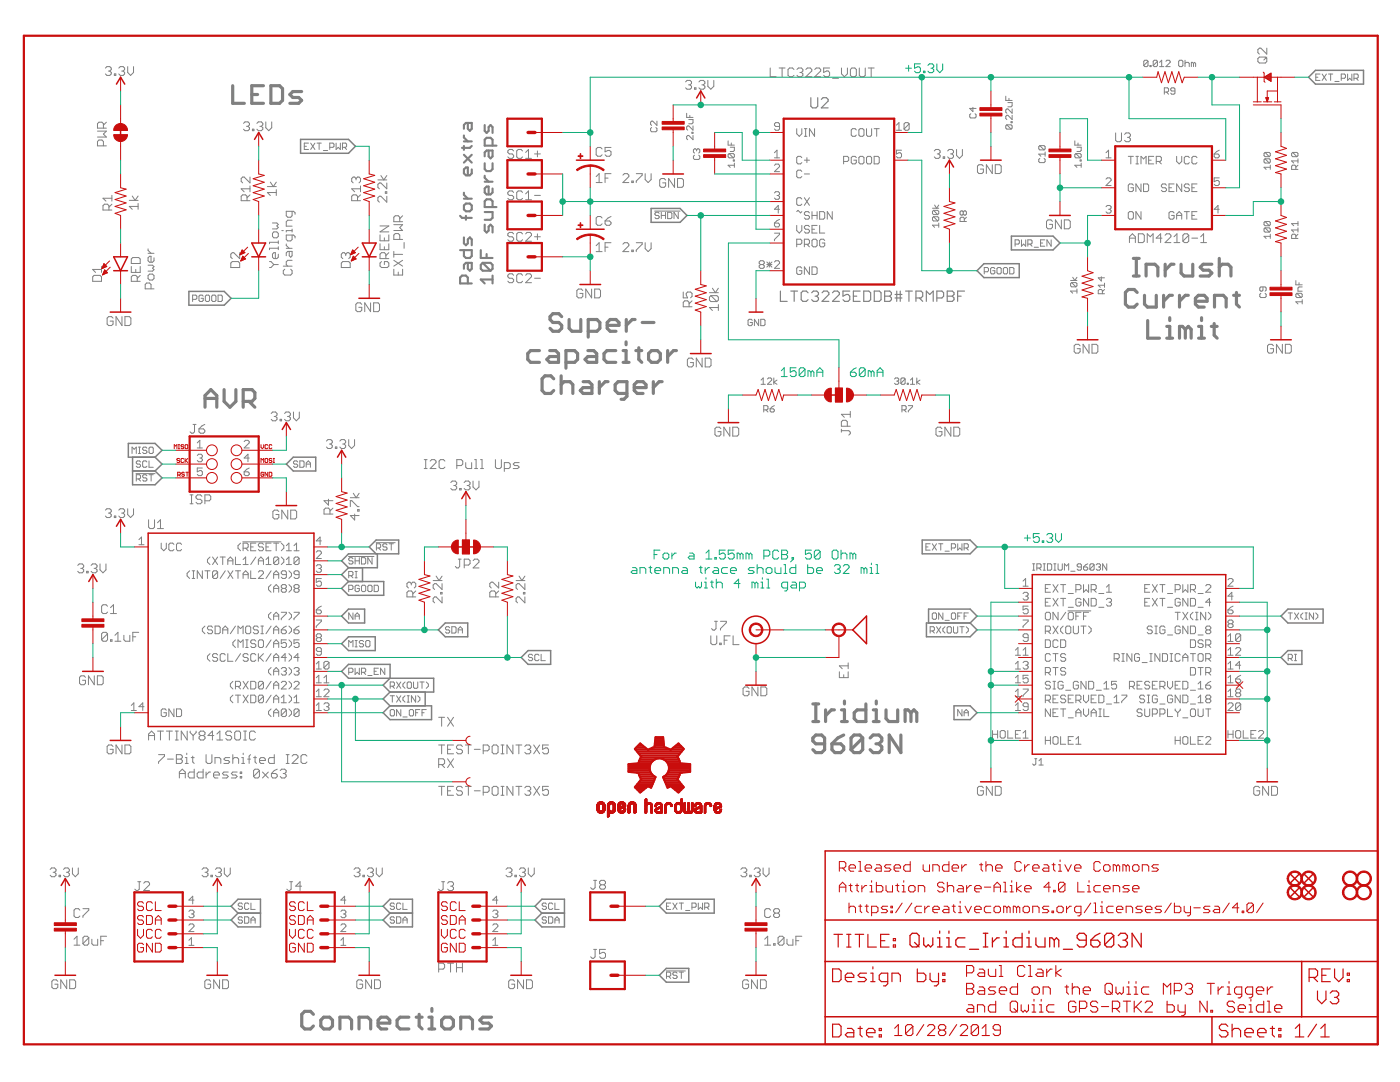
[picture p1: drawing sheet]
<svg xmlns="http://www.w3.org/2000/svg" width="279mm" height="216mm" viewBox="0 0 279 216" stroke-linecap="round" stroke-linejoin="round" font-family="sans-serif">
<g fill="none" stroke="#808080" stroke-width=".2">
<path d="M21 13.6l.3-.3h.6l.3 .3v.3l-.3 .3M21.6 14.2h.3M21.9 14.2l.3 .3v.3l-.3 .2h-.6l-.3-.2M22.8 14.8h.3v.2h-.3zM23.7 13.6l.3-.3h.6l.3 .3v.3l-.3 .3M24.3 14.2h.3M24.6 14.2l.3 .3v.3l-.3 .2h-.6l-.3-.2M25.5 13.3v1.2l.6 .5 .5-.5v-1.2M136.8 16.3l.3-.3h.6l.3 .3v.3l-.3 .3M137.4 16.9h.3M137.7 16.9l.3 .3v.3l-.3 .3h-.6l-.3-.3M138.6 17.5h.3v.3h-.3z"/>
<path d="M139.5 16.3l.3-.3h.6l.3 .3v.3l-.3 .3M140.1 16.9h.3M140.4 16.9l.3 .3v.3l-.3 .3h-.6l-.3-.3M141.3 16v1.2l.6 .6 .6-.6v-1.2M153.7 13.6v1.7h1.2M155.5 13.6h1.2M156.1 13.6v1.7M158.5 13.9l-.3-.3h-.6l-.3 .3v1.1l.3 .3h.6l.3-.3M159 13.9l.3-.3h.6l.3 .3v.3l-.3 .3M159.6 14.5h.3M159.9 14.5l.3 .2v.3l-.3 .3h-.6l-.3-.3M160.8 13.9l.3-.3h.6l.3 .3v.3l-1.2 1.1h1.2"/>
<path d="M162.6 13.9l.3-.3h.6l.3 .3v.3l-1.2 1.1h1.2M165.6 13.6h-1.2v.9l.6-.3h.3l.3 .3v.5l-.3 .3h-.6l-.3-.3M166.2 15.6h1.1M167.9 13.6v1.1l.6 .6 .6-.6v-1.1M169.7 13.9l.3-.3h.6l.3 .3v1.1l-.3 .3h-.6l-.3-.3zM171.5 13.6v1.4l.3 .3h.6l.3-.3v-1.4M173.3 13.6h1.2M173.9 13.6v1.7M200.7 19.2v.8h1.3M201.4 19.6v.4M229.1 12.2v.9l-.2 .2h-.4l-.2-.2M229.1 12.2l-.2-.2h-.4l-.2 .2v.9"/>
<path d="M229.1 12.2l-.8 .9M229.5 13.1h.2v.2h-.2zM231 12.2v.9l-.2 .2h-.4l-.3-.2M231 12.2l-.2-.2h-.4l-.3 .2v.9M231 12.2l-.9 .9M231.4 13.3h.9M231.4 12.4l.4-.4v1.3M232.4 18.4h.6l.2-.2v-.5l-.2-.2h-.6v1.3M232.7 12.2l.2-.2h.4l.2 .2v.2l-.8 .9h.8M232.8 18.4l.4 .4M234.5 18.2h-.7l-.2-.3 .2-.4h.5l.2 .2v.9l-.2 .2h-.5l-.2-.2M235.2 12.2l.2-.2h.5l.2 .2v.9l-.2 .2h-.5l-.2-.2z"/>
<path d="M236.5 12.7l.2-.3h.4l.2 .3v.6M236.5 12v1.3M238.2 12.7l-.4-.3v.9M238.2 12.7v.6M238.2 12.7l.2-.3 .2 .3v.6M251 11.7l.3-.3h1.2l.3 .3v.6l-.3 .3h-1.2l-.3-.3zM252.8 9.6v1.2l-1.2-1.2h-.3l-.3 .3v.6l.3 .3M252.8 11.4l-.6 .6M262.6 15.4h.4M263.4 14.8h-.8v1.2h.8M263.9 14.8l.8 1.2M264.7 14.8l-.8 1.2"/>
<path d="M265.1 14.8h.9M265.6 14.8v1.2M266.4 16.3h.9M267.7 15.6h.6l.2-.2v-.4l-.2-.2h-.6v1.2M268.9 14.8v1.2l.5-.4 .4 .4v-1.2M270.2 15.6h.6l.3-.2v-.4l-.3-.2h-.6v1.2M270.6 15.6l.5 .4M19.5 26.2h1.7l-.6 .6 .6 .5h-1.7M20.6 29.1v-.9l-.3-.3h-.6l-.2 .3v.9h1.7M20.6 25.6v-.9l-.3-.3h-.6l-.2 .3v.9h1.7M21.2 24.4l-.6 .6M22.3 39v1.1"/>
<path d="M22.3 39.6h-1.7l.5 .5M25.8 40h1.8M26.4 39.1l.6 .9 .6-.9M48.6 24.6l.3-.3h.6l.3 .3v.3l-.3 .3M49.2 25.2h.3M49.5 25.2l.3 .3v.3l-.3 .3h-.6l-.3-.3M49.9 35.3v1.2l-1.2-1.2h-.3l-.3 .3v.6l.3 .3M49.9 38.9l-.6 .6M49.9 37.7h-1.8l.6 .6M49.9 37.1v1.2M50.4 25.8h.3v.3h-.3zM51.3 24.6l.3-.3h.6l.3 .3v.3l-.3 .3"/>
<path d="M51.9 25.2h.3M52.2 25.2l.3 .3v.3l-.3 .3h-.6l-.3-.3M53 24.3v1.2l.6 .6 .6-.6v-1.2M53.4 37.2h1.7M54 36.3l.5 .9 .6-.9M55.1 38.4h-1.7l.6 .6M55.1 37.8v1.2M60.7 29.2h.5M61.6 28.6h-.9v1.2h.9M62 28.6l.8 1.2M62.8 28.6l-.8 1.2M63.3 28.6h.8"/>
<path d="M63.7 28.6v1.2M64.5 30h.9M65.8 29.4h.6l.3-.2v-.4l-.3-.2h-.6v1.2M67.1 28.6v1.2l.4-.4 .4 .4v-1.2M68.3 29.4h.7l.2-.2v-.4l-.2-.2h-.7v1.2M68.8 29.4l.4 .4M71.1 35.6l.3-.3h.2l.3 .3v.6l-.3 .3M71.1 35.6l-.3-.3h-.3l-.3 .3v.6l.3 .3M71.1 35.6v.3M71.9 37.7h-1.7l.6 .6M71.9 38.9l-.5 .6M71.9 37.1v1.2"/>
<path d="M75.4 35.9h1.8M76 35l.6 .9 .6-.9M76.9 38.3h.3v.3h-.3zM77.2 36.5v1.2l-1.2-1.2h-.3l-.3 .3v.6l.3 .3M77.2 39.2v1.1l-1.2-1.1h-.3l-.3 .3v.5l.3 .3M102.5 30.1l-.3-.3h-.6l-.3 .3v.3l.3 .3h.6l.3 .3v.3l-.3 .3h-.6l-.3-.3M102.5 38.4l-.3-.3h-.6l-.3 .3v.3l.3 .3h.6l.3 .3v.3l-.3 .3h-.6l-.3-.3M104.3 30.1l-.3-.3h-.6l-.3 .3v1.2l.3 .3h.6l.3-.3M104.3 38.4l-.3-.3h-.6l-.3 .3v1.2l.3 .3h.6l.3-.3M104.9 31.6h1.2M104.9 30.4l.6-.6v1.8M104.9 38.7l.6-.6v1.8"/>
<path d="M104.9 39.9h1.2M106.7 30.7h1.1M106.7 39h1.1M107.3 30.1v1.2M119 35.2l.6-.6v1.8M119 36.4h1.2M120.2 29.7l-.3-.3h-.6l-.3 .3v1.2l.3 .3h.6l.3-.3M120.8 35.5h.5M121.9 29.4h-1.1v.9l.5-.3h.3l.3 .3v.6l-.3 .3h-.5l-.3-.3M121.9 34.6h-1.1v1.8M124.3 34.9l.3-.3h.6l.3 .3v.3l-1.2 1.2h1.2M126.1 36.1h.3v.3h-.3z"/>
<path d="M127 34.6h1.2v.3l-1.2 1.2v.3M128.8 34.6v1.2l.5 .6 .6-.6v-1.2M130 25.4l-.2 .3v.4l.2 .2h.9l.2-.2v-.4l-.2-.3M131.1 24.2v.8l-.8-.8-.5 .2v.4l.2 .2M132.8 35.9l-.3-.3h-.5l-.3 .3v1.2l.3 .3h.5l.3-.3v-.6h-.6M134.6 35.6v1.8l-1.2-1.8v1.8M135.2 35.6h.9l.3 .3v1.2l-.3 .3h-.9zM137 22.6v.8h1.3M137.5 23.9h.8v.6l-.2 .2h-.6M137.7 23v.4M138.1 26.4h.2v.2h-.2zM138.3 25.1v.9l-.8-.9-.5 .2v.5l.2 .2"/>
<path d="M138.3 27v.9l-.8-.9-.5 .2v.5l.2 .2M138.6 31l-.2 .2v.4l.2 .2h.8l.3-.2v-.4l-.3-.2M139 29.9l.2-.2 .5 .2v.4l-.3 .2M139 29.9l-.2-.2-.4 .2v.4l.2 .2M139 29.9v.2M145.3 28.1v.9h1.3M145.5 30.6h.8l.3 .3v.4l-.3 .2M145.5 30.6l-.2 .3v.4l.2 .2h.8M145.5 30.6l.8 .9M145.7 29.4h.9v.6l-.3 .2h-.6M145.9 28.5v.5M146.3 31.9h.3v.2h-.3z"/>
<path d="M146.6 33h-1.3l.4 .4M146.6 32.6v.8M154.6 31.5h1M154.6 38.5l.2-.3h.5l.3 .3v.3l-.3 .2M154.6 30.5l.5-.5v1.5M154.6 33l.2-.3h.5l.3 .3v.3l-1 .9h1M155.1 39h.2M155.3 39l.3 .3v.2l-.3 .3h-.5l-.2-.3M155.6 25.2h-.8l-.2-.2v-.3l.2-.2h.5l.3 .2v1l-.3 .3h-.5l-.2-.3M159 25.7v1l.5 .5 .5-.5v-1M160 34.2l-.2-.2h-.5l-.3 .2v1l.3 .3h.5l.2-.3M160 31.5l-.2-.3h-.5l-.3 .3v.9l.3 .3h.5l.2-.3"/>
<path d="M160 39.7l-.2-.2h-.5l-.3 .2v1l.3 .3h.5l.2-.3M160.5 32h1M160.5 34.7h1M160.5 25.7h.5M160.5 27.2h.5M160.5 39.5l1 1.5M160.8 25.7v1.5M161 31.5v.9M161.5 39.5l-1 1.5M162.6 25.7v1.5l-1.1-1.5v1.5M168.4 32.2h.7l.3-.2v-.5l-.3-.3h-.7v1.5M170.9 25.9l-.3-.2h-.5l-.2 .2v1l.2 .3h.5l.3-.3"/>
<path d="M170.9 31.5l-.3-.3h-.5l-.2 .3v.9l.2 .3h.5l.3-.3v-.4h-.5M171.4 31.5l.3-.3h.5l.2 .3v.9l-.2 .3h-.5l-.3-.3zM171.4 25.9l.3-.2h.5l.2 .2v1l-.2 .3h-.5l-.3-.3zM172.9 31.5l.3-.3h.5l.2 .3v.9l-.2 .3h-.5l-.3-.3zM172.9 25.7v1.2l.3 .3h.5l.2-.3v-1.2M174.5 31.2h.7l.3 .3v.9l-.3 .3h-.7zM174.5 25.7h1M175 25.7v1.5M178.9 25l.5-.5v1.5M178.9 26h1M179.9 30h-1v.7l.5-.2h.3l.2 .2v.5l-.2 .3h-.5l-.3-.3M181.4 24.7v1l-.2 .3h-.5l-.3-.3"/>
<path d="M181.4 24.7l-.2-.2h-.5l-.3 .2v1M181.4 24.7l-1 1M186.5 30.1l.3-.3h.5l.3 .3v.3l-.3 .3M187 30.7h.3M187.3 30.7l.3 .3v.3l-.3 .3h-.5l-.3-.3M188.2 31.3h.3v.3h-.3zM189.1 30.1l.3-.3h.6l.3 .3v.3l-.3 .3M189.7 30.7h.3M190 30.7l.3 .3v.3l-.3 .3h-.6l-.3-.3M190.9 29.8v1.2l.6 .6 .6-.6v-1.2M193.7 22.7l-.2 .2v.4l.2 .2h.9l.2-.2v-.4l-.2-.2M194.2 21.4v.9l-.7-.7h1.3"/>
<path d="M196.3 33.1l-.3-.2h-.6l-.3 .2v1.2l.3 .3h.6l.3-.3v-.6h-.6M198 32.9v1.7l-1.2-1.7v1.7M198.6 32.9h.9l.3 .2v1.2l-.3 .3h-.9zM200.9 24.9l-.2 .2v.4l.2 .3h.9M200.9 24.9h.9l.2 .2v.4l-.2 .3M200.9 24.9l.9 .9M201.1 20.5h.9v.6l-.2 .2h-.7M201.8 24.3h.2v.2h-.2zM202 21.7v.9l-.9-.9h-.2l-.2 .2v.5l.2 .2M202 23v.9l-.9-.9h-.2l-.2 .2v.4l.2 .3M207.5 29.1l-.2 .2v.4l.2 .2h.9M207.5 29.1l.9 .8"/>
<path d="M207.5 29.1h.9l.2 .2v.4l-.2 .2M207.5 31.6l-.2 .2v.4l.2 .2h.9l.2-.2v-.4l-.2-.2M208.6 30.8h-1.3l.4 .4M208.6 30.3v.9M214.5 28.1v.9h1.3M214.7 30.6l-.2 .3v.4l.2 .2h.9M214.7 30.6h.9l.2 .3v.4l-.2 .2M214.7 30.6l.9 .9M214.9 29.4h.9v.6l-.2 .2h-.7M215.1 28.5v.5M215.6 31.9h.2v.2h-.2zM215.8 33h-1.3l.4 .4"/>
<path d="M215.8 32.6v.8M220.7 31.5h1M220.7 35.8l.3-.3h.5l.2 .3v.2l-1 1h1M220.7 30.5l.5-.5v1.5M222.7 26.5v1.5l.2 .3h.6l.3-.3v-1.5M224.4 26.8l.3-.3h.6l.3 .3v.3l-.3 .3M225 27.4h.3M225.2 31.2h1M225.3 27.4l.3 .3v.3l-.3 .3h-.6l-.3-.3M225.7 31.2v1.5M226.2 37l-.3-.3h-.5l-.2 .3v1l.2 .2h.5l.3-.2v-.5h-.5M226.7 31.2h.5"/>
<path d="M226.7 32.7h.5M226.9 31.2v1.5M227.7 32.7v-1.5l.5 .5 .5-.5v1.5M227.7 36.7v1.5l-1-1.5v1.5M228.2 36.7h.8l.2 .3v1l-.2 .2h-.8zM229.2 32h.5M230.3 31.2h-1.1v1.5h1.1M230.8 32.2h.7l.3-.2v-.5l-.3-.3h-.7v1.5M231.3 32.2l.5 .5M232.8 37l-.3-.3h-.5l-.2 .3v.2l.2 .3h.5l.3 .2v.3l-.3 .2h-.5l-.2-.2M233.3 37.5h.5M234.3 36.7h-1v1.5h1"/>
<path d="M234.8 31.2v1l.5 .5 .5-.5v-1M235.8 36.7v1.5l-1-1.5v1.5M237.4 37l-.3-.3h-.5l-.3 .3v.2l.3 .3h.5l.3 .2v.3l-.3 .2h-.5l-.3-.2M237.4 31.5l-.3-.3h-.5l-.3 .3v.9l.3 .3h.5l.3-.3M237.9 37.5h.5M238.9 31.5l-.3-.3h-.5l-.2 .3v.9l.2 .3h.5l.3-.3M238.9 36.7h-1v1.5h1M242.3 30.7h.8l.2 .3v.2l-.2 .3h-.5l-.3-.3zM243.3 35.5h-1v.8l.5-.3h.3l.2 .3v.5l-.2 .2h-.5l-.3-.2M243.3 30l-.5 .2-.5 .5M252.5 30.4h.8l.2 .2v.5l-.2 .2M252.5 31.7h.8l.2 .2v.4l-.2 .2"/>
<path d="M252.5 31.7l-.2 .2v.4l.2 .2h.8M252.5 30.4l-.2 .2v.5l.2 .2h.8M252.5 31.7l.8 .8M252.5 30.4l.8 .9M253.5 33.4h-1.2l.4 .4M253.5 33v.8M258 30.4l-.2 .2v.5l.2 .2h.8M258 30.4h.8l.2 .2v.5l-.2 .2M258 30.4l.8 .9M258.6 33.8v-.6l-.2-.2h-.4l-.2 .2v.6h1.2M259 32.1h-1.2l.4 .4M259 31.7v.8"/>
<path d="M259 33l-.4 .4M18.8 54.9h1.2l.3 .3v.9h-1.8v-.9zM20.3 53.2v1.2M20.3 53.8h-1.8l.6 .6M21.7 41.9v-.9l-.3-.3h-.6l-.2 .3v.9h1.7M22.3 40.7l-.6 .6M26.2 53.2v1.2h1.8v-1.2M26.5 51.4h1.2l.3 .3v.9h-1.8v-.9zM27.1 53.8v.6M27.4 56.1v-.9l-.3-.3h-.6l-.3 .3v.9h1.8M27.6 41.2h-1.8l.6 .6M27.6 40.6v1.2"/>
<path d="M28 54.9l-.6 .6M29.5 55l.3-.3h.6l.3 .3v.6l-.3 .3h-.6l-.3-.3zM29.5 52.9h.9l.3 .3-.3 .3 .3 .3-.3 .3h-.9M29.5 49.7v.3l.6 .5M29.5 50.5h1.2M30.1 57.6v-.8l-.3-.3h-.5l-.3 .3v.8h1.7M30.7 51.4v.6l-.3 .3h-.6l-.3-.3v-.6l.3-.3h.3v1.2M38.4 59.7h.7l.2-.2v-.4l-.2-.2h-.7v1.3M40.6 59.1l-.3-.2h-.4l-.2 .2v.8l.2 .3h.4l.3-.3v-.4h-.5M41 59.1l.2-.2h.4l.2 .2v.8l-.2 .3h-.4l-.2-.3zM42.2 59.1l.3-.2h.4l.2 .2v.8l-.2 .3h-.4l-.3-.3zM43.5 58.9h.7l.2 .2v.8l-.2 .3h-.7z"/>
<path d="M46.1 52.5l.3-.3h1.1l.3 .3v.9h-1.7zM47.8 50.4v1.2l-1.1-1.2h-.3l-.3 .3v.6l.3 .3M49.3 40v-.8l-.3-.3h-.6l-.3 .3v.8h1.8M53.8 52.2h.3l.6 .6M54.4 44.5h.8l.3 .3-.3 .3 .3 .3-.3 .3h-.8M54.7 52.8l-.6 .6h-.3M54.7 52.8h.8M54.7 46.3h.5l.3 .3v.6l-.3 .3h-.5l-.3-.3v-.6zM55.5 49.5h-1.7v.3M55.5 48v.6M55.5 49.2v.6M55.5 50.7v.6l-.3 .3h-.5l-.3-.3v-.6l.3-.3h.2v1.2"/>
<path d="M55.5 48.3h-1.7v.3M56.2 46h.3M56.5 53.1h1.8M56.8 53.7l-.3 .3v.6l.3 .3h1.2l.3-.3v-.6l-.3-.3M57.1 48.7v.3l.6 .6M57.1 49.6h1.2M57.7 50.2v.8l.3 .3 .3-.3v-.8h-.9l-.3 .3v.5M58.3 42.2v.9l-.3 .2h-.6l-.3-.2v-.9h1.5l.3 .3v.3M58.3 43.9h-.9l-.3 .3v.9h1.2M58.3 46h-1.2v.3M58.3 46.9v.9l-.3 .3h-.6l-.3-.3v-.9h1.5l.3 .3v.3M58.3 51.9h-.9l-.3 .3v.6l.3 .3"/>
<path d="M58.3 45.7v.6M68.1 52.5l.3-.3h1.2l.3 .3v.9h-1.8zM69 50.7l.3-.3h.3l.3 .3v.6l-.3 .3M69 50.7v.3M69 50.7l-.3-.3h-.3l-.3 .3v.6l.3 .3M71.4 40v-.8l-.3-.3h-.6l-.3 .3v.8h1.7M75.8 46.9v1.1h1.8v-1.1M75.8 45.1h1.8l-1.8 1.2h1.8M75.8 48.6v1.2h1.8v-1.2M76.1 52.2l-.3 .3v.6l.3 .3h1.2l.3-.3v-.6l-.3-.3h-.6v.6M76.7 47.5v.5M76.7 49.2v.6"/>
<path d="M77 51.6v-.9l-.3-.3h-.6l-.3 .3v.9h1.8M77.6 50.4l-.6 .6M78.6 53.7v1.2h1.7v-1.2M78.6 44.8h1.7l-.5 .6 .5 .6h-1.7M78.6 50.2v1.1M78.6 51.9l1.7 1.2M78.6 50.8h1.7M79.5 54.3v.6M79.8 44.2v-.9l-.3-.2h-.6l-.3 .2v.9h1.7M79.8 47.8v-.9l-.3-.3h-.6l-.3 .3v.9h1.7M80.3 51.9l-1.7 1.2M80.3 43.1l-.5 .5"/>
<path d="M80.6 48.4v1.2M102.5 46.7l-.3-.3h-.6l-.3 .3v.3l.3 .2h.6l.3 .3v.3l-.3 .3h-.6l-.3-.3M102.5 54.9l-.3-.3h-.6l-.3 .3v.3l.3 .3h.6l.3 .3v.3l-.3 .3h-.6l-.3-.3M104.3 46.7l-.3-.3h-.6l-.3 .3v1.1l.3 .3h.6l.3-.3M104.3 54.9l-.3-.3h-.6l-.3 .3v1.2l.3 .3h.6l.3-.3M104.9 46.7l.3-.3h.6l.3 .3v.3l-1.2 1.1h1.2M104.9 54.9l.3-.3h.6l.3 .3v.3l-1.2 1.2h1.2M106.7 47.2h1.1M106.7 55.5h1.1M107.3 46.7v1.1M116.3 58l-.3-.3h-.6l-.3 .3v1.1l.3 .3h.6l.3-.3v-.6h-.6M118.1 57.7v1.7l-1.2-1.7v1.7"/>
<path d="M118.7 57.7h.9l.2 .3v1.1l-.2 .3h-.9zM119 49l.6-.6v1.8M119 50.2h1.2M120.2 43.5l-.3-.3h-.6l-.3 .3v1.2l.3 .3h.6l.3-.3M120.8 44.1h.8l.3 .3v.3l-.3 .3h-.5l-.3-.3zM120.8 49.3h.5M121.9 48.4h-1.1v1.8M121.9 43.2l-.6 .3-.5 .6M124.3 48.7l.3-.3h.6l.3 .3v.3l-1.2 1.2h1.2M126.1 49.9h.3v.3h-.3zM127 48.4h1.2v.3l-1.2 1.2v.3M128.8 48.4v1.2l.5 .6 .6-.6v-1.2"/>
<path d="M130.6 42.1h5.1M131.6 42.6l-.3-.2h-.4l-.2 .4 .2 .2h.4l.3 .4-.3 .2h-.4l-.2-.2M132 43h.8M132 42.4v1.2M132.8 42.4v1.2M133.2 42.4h.7l.2 .2v.8l-.2 .2h-.7zM135.4 42.4v1.2l-.9-1.2v1.2M136.4 58.3v1.1h.8l-.3-.6v-.3l.3-.2h.6l.3 .2v.6l-.3 .3M141.6 58.4h1.8M141.9 59h1.2l.3 .3v.6l-.3 .3M141.9 59l-.3 .3v.6l.3 .3h1.2M141.9 59l1.2 1.2"/>
<path d="M142.2 57.5l.6 .9 .6-.9M151.8 52.8l-.3 .2v.3l.3 .3h.5l.2-.3v-.3l-.2-.2M151.8 52.8h.5M151.8 52.8l-.3-.3v-.2l.3-.3h.5l.2 .3v.2l-.2 .3M153 52.8h1.1M153 52.3l1.1 1M153.5 52.3v1M154.1 52.3l-1.1 1M154.6 44.5h.7l.3 .3v.2l-.3 .3h-.5l-.2-.3zM154.6 46.5h1v.3l-1 1v.2M154.6 52.3l.2-.3h.5l.3 .3v.2l-1 1.1h1M155.6 43.8l-1 .7"/>
<path d="M155.6 41.8h-1l.7-.8v1.5M159 48.7h.8l.2-.2v-.5l-.2-.3h-.8v1.6M159 45v1l.5 .5 .5-.5v-1M159 42.2l.3-.2 .5 .5 .2-.3M160 53.5l-.2-.2h-.5l-.3 .2v1l.3 .3h.5l.2-.3v-.5h-.5M160.5 48.7h.8l.2-.2v-.5l-.2-.3h-.8v1.6M161 48.7l.5 .6M161.5 42.5l-.2-.3h-.5l-.3 .3v.2l.3 .3h.5l.2 .2v.3l-.2 .2h-.5l-.3-.2M161.5 45.2l-.2-.2h-.5l-.3 .2v.3l.3 .2h.5l.2 .3v.2l-.2 .3h-.5l-.3-.3M161.5 53.3v1.5l-1-1.5v1.5M162.1 53.3h.7l.3 .2v1l-.3 .3h-.7zM162.1 42.2v1.5"/>
<path d="M162.1 45.7h.5M162.1 43h1M162.3 47.7h.5l.3 .3v1l-.3 .3h-.5l-.2-.3v-1zM163.1 45h-1v1.5h1M163.1 42.2v1.5M163.6 42.2h.7l.3 .3v1l-.3 .2h-.7zM163.6 45v1.5h1M164.6 48l-.3-.3h-.5l-.2 .3v1l.2 .3h.5l.3-.3v-.5h-.5M166.1 42.2v1.5l-1-1.5v1.5M186.1 41.6h1.2M186.3 42h.8l.2 .2v.4l-.2 .2M186.3 43.2h.8l.2 .3v.4l-.2 .2"/>
<path d="M186.3 43.2l-.2 .3v.4l.2 .2h.8M186.3 42l-.2 .2v.4l.2 .2h.8M186.3 43.2l.8 .9M186.3 42l.8 .8M186.5 40.9l.4 .7 .4-.7M187.3 44.9h-1.2l.4 .5M187.3 44.5v.9M192.2 42.3l-.2-.2-.4 .2v.4l.2 .2 .4-.2M192.2 42.3l.2-.2 .5 .2v.4l-.2 .2-.5-.2M192.2 42.3v.4M192.4 44.2v-.6l-.2-.3h-.4l-.2 .3v.6h1.3M192.9 43.3l-.5 .5"/>
<path d="M196.4 54.2h.7l.2-.2v-.4l-.2-.2h-.7v1.3M198.5 53.6l-.2-.2h-.4l-.2 .2v.8l.2 .3h.4l.2-.3v-.4h-.4M199.2 53.4h.4l.2 .2v.8l-.2 .3h-.4l-.2-.3v-.8zM200.4 53.4h.5l.2 .2v.8l-.2 .3h-.5l-.2-.3v-.8zM201.5 53.4h.6l.3 .2v.8l-.3 .3h-.6zM202.6 48.7h.6l.2-.2v-.4l-.2-.2h-.6v1.2M203.9 47.9v1.2l.4-.4 .4 .4v-1.2M205.1 48.7h.7l.2-.2v-.4l-.2-.2h-.7v1.2M205.5 48.7l.5 .4M206.4 49.3h.8M207.7 48.5h.4M208.5 47.9h-.8v1.2h.8"/>
<path d="M209.8 47.9v1.2l-.9-1.2v1.2M210 44.2l-.3-.3h-.6l-.2 .3v1.2l.2 .3h.6l.3-.3v-.6h-.6M211.8 43.9v1.8l-1.2-1.8v1.8M212.4 43.9h.9l.3 .3v1.2l-.3 .3h-.9zM213.7 56h1.2M213.9 56.4l-.2 .2v.4l.2 .2h.8M213.9 56.4h.8l.2 .2v.4l-.2 .2M213.9 56.4l.8 .8M214.1 55.3l.4 .7 .4-.7M214.9 58.1h-1.2l.4 .4M214.9 57.7v.8M219.8 55.2v.9l-.6-.7h1.2"/>
<path d="M220 58.6v-.6l-.2-.2h-.4l-.2 .2v.6h1.2M220.4 57.8l-.4 .4M220.4 56.9h-1.2l.4 .4M220.4 56.5v.8M220.7 41.3l.3-.3h.5l.2 .3v.2l-.2 .3M221.2 41.8h.3M221.5 41.8l.2 .2v.3l-.2 .2h-.5l-.3-.2M225.4 48.4v-1.2l.6-.5 .6 .5v1.2M225.4 47.5h1.2M225.4 42.2h.5l.3 .3v1l-.3 .2h-.5l-.2-.2v-1zM227.2 46.7h.9l.3 .2v1.2l-.3 .3h-.9zM227.7 42.2v1.5l-1-1.5v1.5"/>
<path d="M229 48.4v-1.7l.6 .5 .5-.5v1.7M231.9 47.5h-1.2l.9-.8v1.7M232.5 46.9l.3-.2h.6l.3 .2v.3l-1.2 1.2h1.2M234.3 48.4h1.2M234.3 47.2l.6-.5v1.7M234.3 42.5l-.2-.3h-.5l-.3 .3v1l.3 .2h.5l.2-.2v-.5h-.5M234.8 43h1M234.8 43.7v-1l.5-.5 .5 .5v1M236.3 42.2h1.1M236.9 42.2v1.5M237.2 46.9l-1.1 1.2M237.2 46.9l-.3-.2h-.5l-.3 .2v1.2"/>
<path d="M237.2 46.9v1.2l-.3 .3h-.5l-.3-.3M237.8 47.5h1.2M237.9 43h.5M238.9 42.2h-1v1.5h1M239.6 48.4h1.2M239.6 47.2l.6-.5v1.7M243.3 41.8h-1l.8-.8v1.5M251.6 58.5l-.2 .2v.5l.2 .2h.9l.2-.2v-.5l-.2-.2M252.1 57.3v.6l-.3 .2-.4-.2v-.4l.2-.2h.9l.2 .2v.4l-.2 .2M252.5 45.5h.8l.2 .2v.4l-.2 .2M252.5 44.2h.8l.2 .2v.4l-.2 .2M252.5 44.2l-.2 .2v.4l.2 .2h.8"/>
<path d="M252.5 45.5l-.2 .2v.4l.2 .2h.8M252.5 45.5l.8 .8M252.5 44.2l.8 .8M253.5 46.7v.9M253.5 47.2h-1.2l.4 .4M258.6 47.6v-.7l-.2-.2h-.4l-.2 .2v.7h1.2M258.6 56v.8h1.3M258.8 58.5h.9l.2 .2v.5l-.2 .2M258.8 58.5l-.2 .2v.5l.2 .2h.9M258.8 58.5l.9 .9M259 44.2v.8M259 45.5v.8"/>
<path d="M259 46.7l-.4 .5M259 45.9h-1.2l.4 .4M259 44.6h-1.2l.4 .4M259.2 56.4v.4M259.9 59.8v.8M259.9 57.3h-.7l-.2 .2v.6h.9M22.6 63.5l-.3-.3h-.6l-.3 .3v1.2l.3 .3h.6l.3-.3v-.6h-.6M24.3 63.2v1.8l-1.1-1.8v1.8M24.9 63.2h.9l.3 .3v1.2l-.3 .3h-.9zM72.2 60.7l-.3-.3h-.6l-.3 .3v1.2l.3 .3h.6l.3-.3v-.6h-.6M74 60.4v1.8l-1.2-1.8v1.8M74.6 60.4h.9l.2 .3v1.2l-.2 .3h-.9z"/>
<path d="M137.5 61.2v-.9l-.3-.3h-.5l-.3 .3v.9h1.7M138.1 60l-.6 .6M138.4 71.8l-.3-.3h-.6l-.3 .3v1.1l.3 .3h.6l.3-.3v-.6h-.6M140.1 71.5v1.7l-1.1-1.7v1.7M140.7 71.5h.9l.3 .3v1.1l-.3 .3h-.9zM143.4 61.4h-1.8l.6 .6M143.4 60.8v1.2M150.1 63.9l-.2-.2h-.4l-.2 .2v.9l.2 .2h.4l.2-.2v-.5h-.4M151.4 63.7v1.3l-.8-1.3v1.3M151.8 63.7h.7l.2 .2v.9l-.2 .2h-.7zM151.9 75.8l.4-.4v1.3M151.9 76.7h.8"/>
<path d="M153.2 75.6l.2-.2h.4l.2 .2v.2l-.8 .9h.8M154.4 75.4v1.3M155.1 75.8l-.7 .5 .7 .4M178.5 75.6l.2-.2h.5l.2 .2-.2 .5M178.9 76.1h.3M179.2 76.1l.2 .2-.2 .4h-.5l-.2-.2M180.6 75.6v.9l-.2 .2h-.4l-.2-.2M180.6 75.6l-.2-.2h-.4l-.2 .2v.9M180.6 75.6l-.8 .9M181.1 76.5h.2v.2h-.2zM181.7 76.7h.8M181.7 75.8l.4-.4v1.3"/>
<path d="M183 75.4v1.3M183.6 75.8l-.6 .5 .6 .4M215.6 69l-.3-.3h-.6l-.3 .3v1.2l.3 .3h.6l.3-.3v-.6h-.6M217.3 68.7v1.8l-1.1-1.8v1.8M217.9 68.7h.9l.3 .3v1.2l-.3 .3h-.9zM254.1 69l-.2-.3h-.6l-.3 .3v1.2l.3 .3h.6l.2-.3v-.6h-.5M255.9 68.7v1.8l-1.2-1.8v1.8M256.5 68.7h.9l.3 .3v1.2l-.3 .3h-.9zM259.9 60.2h-1.3l.4 .4M26.4 90.5v-1.3l.4 .4 .4-.4v1.3M27.1 94.5h3.8M27.2 95.6h.6l.2-.2v-.5l-.2-.2h-.6v1.3"/>
<path d="M27.6 89.2h.4M27.6 95.6l.4 .4M27.6 90.5h.4M27.8 89.2v1.3M28 92.2l-.2-.2h-.4l-.2 .4 .2 .2h.4l.2 .4-.2 .2h-.4l-.2-.2M29.3 94.9l-.2-.2h-.4l-.2 .4 .2 .3h.4l.2 .4-.2 .2h-.4l-.2-.2M29.3 89.4l-.2-.2h-.4l-.2 .2 .2 .5h.4l.2 .2-.2 .4h-.4l-.2-.2M29.3 92.2l-.2-.2h-.4l-.2 .2v.8l.2 .2h.4l.2-.2M29.7 89.4l.3-.2h.4l.2 .2v.9l-.2 .2h-.4l-.3-.2zM29.7 92v1.2h.9M29.7 94.7h.9M30.2 94.7v1.3"/>
<path d="M37.9 98.7h.6M38.2 98.7v1.8M38.5 84.7h.6M38.8 84.7v1.5l-.3 .2h-.3l-.3-.2M39.4 88.4l.5-.5v1.5M39.4 89.4h1M39.4 90.9l.2-.3h.5l.3 .3v.2l-.3 .3M39.7 85.6h.9l.3 .3v.3l-.3 .2h-.6l-.3-.2zM39.9 91.4h.2M40.1 91.4l.3 .3v.2l-.3 .2h-.5l-.2-.2M40.3 99l-.3-.3h-.6l-.3 .3v.3l.3 .3h.6l.3 .3v.3l-.3 .3h-.6l-.3-.3M40.4 93.4h-1v.7l.5-.2h.2l.3 .2v.6l-.3 .2h-.5l-.2-.2"/>
<path d="M40.9 84.7l-.6 .3-.6 .6M40.9 99.9h.9l.3-.3v-.6l-.3-.3h-.9v1.8M48.7 88.1l.3-.2h.5l.2 .2v.3l-1 1h1M48.7 94.1h.8l.2 .3v.3l-.2 .2h-.5l-.3-.2zM49.7 91.4h-1l.8-.8v1.5M49.7 93.4l-.5 .2-.5 .5M54.1 82.5l.3-.3h.6l.3 .3v.3l-.3 .3M54.7 83.1h.3M55 83.1l.3 .3v.3l-.3 .3h-.6l-.3-.3M55.9 83.7h.3v.3h-.3zM56.8 82.5l.3-.3h.6l.3 .3v.3l-.3 .3M57.4 83.1h.3"/>
<path d="M57.7 83.1l.3 .3v.3l-.3 .3h-.6l-.3-.3M58.6 82.2v1.2l.5 .6 .6-.6v-1.2M59.4 92.2l-.2-.2h-.4l-.2 .4 .2 .2h.4l.2 .4-.2 .2h-.4l-.2-.2M59.8 92h.7l.2 .2v.8l-.2 .2h-.7zM61.1 93.2v-.8l.4-.4 .5 .4v.8M61.1 92.6h.9M65.2 88l.2-.3h.6l.3 .3v.3l-.3 .3M65.6 99.6v1.2l-.9-.9h1.7M65.7 88.6h.3M66 88.6l.3 .3v.3l-.3 .3h-.6l-.2-.3M66.9 89.2h.3v.3h-.3zM67.8 88l.3-.3h.6l.3 .3v.3l-.3 .3"/>
<path d="M68.4 88.6h.3M68.7 88.6l.3 .3v.3l-.3 .3h-.6l-.3-.3M69.6 87.7v1.2l.6 .6 .6-.6v-1.2M69.9 99.3h1.8M70.5 98.4l.6 .9 .6-.9M84.7 93.5h.5M84.7 91.7h.5M85 91.7v1.8M85.9 92l.2-.3h.6l.3 .3v.3l-1.1 1.2h1.1M88.8 92l-.3-.3h-.6l-.3 .3v1.2l.3 .3h.6l.3-.3M90 96.3l.3-.3h.5l.3 .3v.3l-.3 .3M90.6 96.9h.2"/>
<path d="M90.8 96.9l.3 .3v.3l-.3 .2h-.5l-.3-.2M91.2 92.9h.9l.3-.3v-.6l-.3-.3h-.9v1.8M91.7 97.5h.3v.2h-.3zM92.6 96.3l.3-.3h.6l.3 .3v.3l-.3 .3M92.9 92.3v.9l.3 .3h.9v-1.2M93.2 96.9h.3M93.5 96.9l.3 .3v.3l-.3 .2h-.6l-.3-.2M94.4 96v1.2l.6 .5 .6-.5v-1.2M94.7 93.5h.6M94.7 91.7h.3v1.8M95.9 93.5h.6M95.9 91.7h.3v1.8"/>
<path d="M98.9 91.7v1.5l.3 .3h.6l.3-.3v-1.5M100.6 93.5h.9l.3-.3v-.6l-.3-.3h-.9v1.8M103.6 92.3h-.9l-.3 .3 .3 .3h.6l.3 .3-.3 .3h-.9M143.9 85.5l-.3-.3h-.6l-.3 .3v1.2l.3 .3h.6l.3-.3v-.6h-.6M145.6 85.2v1.8l-1.1-1.8v1.8M146.2 85.2h.9l.3 .3v1.2l-.3 .3h-.9zM152.4 81.8h.7l.2-.2v-.4l-.2-.3h-.7v1.3M152.8 81.8l.5 .4M153.7 81.6h.6l.2 .4-.2 .2h-.4l-.2-.2zM154.5 80.9l-.8 .7M167.9 85.9h1.5l.3 .3v.3l-.3 .3M167.9 85.6v.6"/>
<path d="M169.1 85v-.8l-.3-.3h-.6l-.3 .3v.8h1.8M169.7 82.1v1.2M169.7 82.7h-1.8l.6 .6M180 81.8h.6l.2-.2v-.4l-.2-.3h-.6v1.3M180.4 81.8l.4 .4M181.3 80.9h.8v.3l-.8 .8v.2M188 85.5l-.3-.3h-.6l-.3 .3v1.2l.3 .3h.6l.3-.3v-.6h-.6M189.8 85.2v1.8l-1.2-1.8v1.8M190.4 85.2h.8l.3 .3v1.2l-.3 .3h-.8zM15.5 112.8l.3-.3h.6l.3 .3v.3l-.3 .3M16.1 113.4h.3M16.4 113.4l.3 .3v.3l-.3 .3h-.6l-.3-.3"/>
<path d="M17.3 114h.3v.3h-.3zM18.2 112.8l.3-.3h.6l.3 .3v.3l-.3 .3M18.8 113.4h.3M19.1 113.4l.3 .3v.3l-.3 .3h-.6l-.3-.3M20 112.5v1.2l.6 .6 .5-.6v-1.2M21 101.8l.3-.3h.6l.3 .3v.3l-.3 .3M21.6 102.4h.3M21.9 102.4l.3 .3v.3l-.3 .3h-.6l-.3-.3M22.8 103h.3v.3h-.3zM23.7 101.8l.3-.3h.6l.3 .3v.3l-.3 .3M24.3 102.4h.3M24.6 102.4l.3 .3v.3l-.3 .3h-.6l-.3-.3"/>
<path d="M25.5 101.5v1.2l.6 .6 .5-.6v-1.2M27.7 107.7l.5-.5v1.5M27.7 108.7h1M29.7 103.7v1.5l.3 .3h.5l.3-.3v-1.5M31.4 104.3l.6-.6v1.8M31.4 105.5h1.2M32.2 108.4v1l.5 .5 .5-.5v-1M34.7 108.6l-.2-.2h-.5l-.3 .2v1l.3 .3h.5l.2-.3M36.2 108.6l-.2-.2h-.5l-.3 .2v1l.3 .3h.5l.2-.3M37.8 113.9l-.5 .5v.5l.5 .5M37.9 100.5h.6M38.4 115.4h.5"/>
<path d="M38.4 113.9h.5M38.6 113.9v1.5M40.4 113.9v1.5l-1-1.5v1.5M40.9 113.9h1M41.4 113.9v1.5M41.9 111.1l-.5 .6v.5l.5 .4M42.4 111.1l1 1.5M43.4 114.2l-.2-.3h-.5l-.3 .3v1M43.4 114.2v1l-.2 .2h-.5l-.3-.2M43.4 111.1l-1 1.5M43.4 114.2l-1 1M43.9 111.1h1.1"/>
<path d="M44.4 111.1v1.5M45 113.9l-1.1 1.5M45.5 112.6v-.9l.5-.6 .5 .6v.9M45.5 111.9h1M45.5 113.9l1 1.5M46.5 113.9l-1 1.5M47 111.1v1.5h1M47 113.9h1M47.5 113.9v1.5M48 108.4l-.5 .5v.5l.5 .5M48.5 108.1h7.6M48.5 109.4h.8l.2-.3v-.5l-.2-.2h-.8v1.5"/>
<path d="M48.5 115.4v-1l.5-.5 .5 .5v1M48.5 111.7l.5-.6v1.5M48.5 112.6h1M48.5 114.7h1M49 109.4l.5 .5M50 113.9v1.5h1.1M50 109.1h.5M51.1 108.4h-1.1v1.5h1.1M51.1 111.1l-1.1 1.5M51.6 112.6v-.9l.5-.6 .5 .6v.9M51.6 114.2l.2-.3h.5l.3 .3v.2l-1 1h1M51.6 111.9h1"/>
<path d="M52.6 108.6l-.3-.2h-.5l-.2 .2v.3l.2 .2h.5l.3 .3v.2l-.3 .3h-.5l-.2-.3M53.1 111.7l.5-.6v1.5M53.1 112.6h1M53.1 109.1h.5M54.1 116.6l-.5 .6v.5l.5 .5M54.1 108.4h-1v1.5h1M54.1 113.9l-1 1.5M54.6 115.4v-1l.5-.5 .5 .5v1M54.6 118.2v-1l.5-.6 .5 .6v1M54.6 117.4h1M54.6 108.4h1M54.6 114.7h1"/>
<path d="M55.1 108.4v1.5M55.6 111.4v1l-.2 .2h-.5l-.3-.2M55.6 111.4l-.2-.3h-.5l-.3 .3v1M55.6 111.4l-1 1M55.6 102.1l-.2-.3h-.6l-.3 .3v1.2l.3 .2h.6l.2-.2v-.6h-.5M56.1 108.4l.5 .5v.5l-.5 .5M56.1 111.1l.5 .6v.5l-.5 .4M56.4 117.4l-.3-.2v-.3l.3-.3h.5l.2 .3v.3l-.2 .2M56.4 117.4l-.3 .3v.2l.3 .3h.5l.2-.3v-.2l-.2-.3M56.4 117.4h.5M57.1 114.7h-.7l-.3-.3v-.2l.3-.3h.5l.2 .3v1l-.2 .2h-.5l-.3-.2M57.1 109.9h1.1"/>
<path d="M57.1 112.6h1.1M57.1 108.9l.6-.5v1.5M57.1 111.7l.6-.6v1.5M57.4 101.8v1.7l-1.2-1.7v1.7M57.7 113.9l.5 .5v.5l-.5 .5M57.7 116.6l.5 .6v.5l-.5 .5M58 101.8h.9l.3 .3v1.2l-.3 .2h-.9zM58.7 108.9l.5-.5v1.5M58.7 109.9h1M58.9 117.4l-.2 .3v.2l.2 .3h.5l.3-.3v-.2l-.3-.3M58.9 117.4l-.2-.2v-.3l.2-.3h.5l.3 .3v.3l-.3 .2M58.9 117.4h.5"/>
<path d="M59.7 111.4v1l-.3 .2h-.5l-.2-.2M59.7 114.7h-.8l-.2-.3v-.2l.2-.3h.5l.3 .3v1l-.3 .2h-.5l-.2-.2M59.7 111.4l-.3-.3h-.5l-.2 .3v1M59.7 111.4l-1 1M63.1 112.9l.3-.2h.5l.2 .2v.3l-.2 .2M63.1 110.2l.3-.3h.5l.2 .3v.2l-1 1h1M63.6 113.4h.3M63.9 113.4l.2 .3v.2l-.2 .3h-.5l-.3-.3M64.1 115.4h-1v.8l.5-.2h.3l.2 .2v.5l-.2 .3h-.5l-.3-.3M64.1 107.9h-1l.8-.7v1.5M65.8 102.6v-.9l-.2-.3h-.6l-.3 .3v.9h1.7M66.4 101.4l-.6 .6"/>
<path d="M69.6 111h5M69.6 114.9h.6l.2-.2v-.5l-.2-.2h-.6v1.3M69.6 117.6h.6l.2-.2v-.4l-.2-.2h-.6v1.2M69.9 101.1v-1.2h.3l1.2 1.2h.3M70 114.9l.4 .4M70.4 111.5l-.2-.2h-.4l-.2 .2 .2 .4h.4l.2 .2-.2 .4h-.4l-.2-.2M70.8 102.6v1.2l-.9-.9h1.8M70.9 114h.4M70.9 111.9h.8M70.9 115.3h.4M70.9 111.3v1.2M71.1 114v1.3"/>
<path d="M71.4 101.7h.3v.3h-.3zM71.7 117l-.2-.2h-.4l-.2 .2v.8l.2 .2h.4l.2-.2v-.4h-.4M71.7 111.3v1.2M72.1 111.3h.7l.2 .2v.8l-.2 .2h-.7zM72.3 116.8h.5l.2 .2v.8l-.2 .2h-.5l-.2-.2v-.8zM73.6 116.8h.4l.3 .2v.8l-.3 .2h-.4l-.2-.2v-.8zM74.3 111.3v1.2l-.9-1.2v1.2M74.7 116.8h.6l.2 .2v.8l-.2 .2h-.6zM75.1 108.3h3.8M75.1 109.3h.7l.2-.2v-.4l-.2-.2h-.7v1.3M75.5 109.3l.5 .5M77.2 108.7l-.2-.2h-.4l-.2 .2 .2 .4h.4l.2 .2-.2 .5h-.4l-.2-.2"/>
<path d="M77.7 108.5h.8M78.1 108.5v1.3M82.1 116.4l-.3-.2h-.3l-.3 .2v.6l.3 .3M82.1 116.4l.3-.2h.3l.3 .2v.6l-.3 .3M82.1 116.4v.3M82.4 119.1v-.9l-.3-.3h-.6l-.3 .3v.9h1.8M83 117.9l-.6 .6M86.4 115.8h1.8M87 115l.6 .8 .6-.8M87.9 118.2h.3v.3h-.3zM88.2 119.1v1.2l-1.2-1.2h-.3l-.3 .3v.6l.3 .3M88.2 116.5v1.1l-1.2-1.1h-.3l-.3 .2v.6l.3 .3"/>
<path d="M91.5 111.6h.5M91.7 111.6v1.4l-.2 .3h-.3l-.3-.3M92.6 112.8h.9l.3-.3v-.6l-.3-.3h-.9v1.7M94.4 111.9l.3-.3h.6l.3 .3v.3l-1.2 1.1h1.2M98.9 119.1v-.9l-.3-.3h-.6l-.3 .3v.9h1.8M99.5 117.9l-.6 .6M99.5 116.2v1.1l-1.2-1.1h-.3l-.3 .2v.6l.3 .3M103 115.8h1.8M103.6 115l.6 .8 .6-.8M104.5 118.2h.3v.3h-.3zM104.8 116.5v1.1l-1.2-1.1h-.3l-.3 .2v.6l.3 .3M104.8 119.1v1.2l-1.2-1.2h-.3l-.3 .3v.6l.3 .3"/>
<path d="M184.8 109.1h.4M185.6 108.5h-.8v1.3h.8M186.1 108.5l.8 1.3M186.9 108.5l-.8 1.3M187.3 108.5h.9M187.7 108.5v1.3M188.6 110h.8M189.9 109.3h.6l.2-.2v-.4l-.2-.2h-.6v1.3M191.1 108.5v1.3l.5-.5 .4 .5v-1.3M192.4 109.3h.6l.3-.2v-.4l-.3-.2h-.6v1.3M192.8 109.3l.5 .5M204.2 118.4l.2-.2h.5l.3 .2v.3l-.3 .3"/>
<path d="M204.2 116l.5-.6v1.6M204.2 117h1M204.7 119h.2M204.9 119l.3 .2v.3l-.3 .2h-.5l-.2-.2M206.1 112.5h.4M206.1 113.8h.4M206.3 112.5v1.3M206.9 113.3h.7l.2-.2v-.4l-.2-.2h-.7v1.3M207.3 113.3l.5 .5M208.2 112.5h.4M208.2 113.8h.4M208.4 112.5v1.3"/>
<path d="M208.6 117.4h.5M209 112.5h.7l.2 .2v.9l-.2 .2h-.7zM209.6 116.6h-1v1.6h1M209.6 119.4h-1v1.5h1M210.1 116.6l1.1 1.6M210.1 119.4l1.1 1.5M210.3 112.5h.4M210.3 113.8h.4M210.5 112.5v1.3M211.2 112.5v1.1l.2 .2h.4l.2-.2v-1.1M211.2 116.6l-1.1 1.6M211.2 119.4l-1.1 1.5"/>
<path d="M211.7 116.6h1M211.7 119.4h1M212.2 116.6v1.6M212.2 119.4v1.5M212.4 113.8v-1.3l.5 .4 .4-.4v1.3M213.2 118.4h1M213.7 114h.8M214.7 117.7h.8l.2-.3v-.5l-.2-.3h-.8v1.6M215.7 119.7l-.2-.3h-.5l-.3 .3v1l.3 .2h.5l.2-.2v-.5h-.5M215.8 113.1h-.6l-.2-.2 .2-.4h.4l.2 .2v.9l-.2 .2h-.4l-.2-.2M216.2 113.1h.7l.2 .5-.2 .2h-.4l-.3-.2zM216.2 116.6v1.6l.5-.5 .6 .5v-1.6"/>
<path d="M217.1 112.5l-.9 .6M217.3 119.4v1.5l-1.1-1.5v1.5M217.8 117.7h.7l.3-.3v-.5l-.3-.3h-.7v1.6M217.8 119.4h.7l.3 .3v1l-.3 .2h-.7zM218.3 117.7l.5 .5M218.4 112.7l-.3-.2h-.4l-.2 .2v.9M218.4 112.7v.9l-.3 .2h-.4l-.2-.2M218.4 112.7l-.9 .9M218.8 112.7l.2-.2h.4l.2 .2-.2 .4M219.2 113.1h.2M219.3 118.4h1M219.4 113.1l.2 .2-.2 .5h-.4l-.2-.2"/>
<path d="M220.8 118.2h1M220.8 119.7l.3-.3h.5l.2 .3v.2l-.2 .3M220.8 117.2l.5-.6v1.6M220.9 112.5v1.3l-.9-1.3v1.3M228.5 117.4h.4M229.4 116.6h-.9v1.6h.9M229.4 119.4h-.9v1.5h.9M230 116.6l1 1.6M230 119.4l1 1.5M231 116.6l-1 1.6M231 119.4l-1 1.5M231.5 116.6h1"/>
<path d="M231.5 119.4h1M232 116.6v1.6M232 119.4v1.5M233 118.4h1M234.5 117.7h.8l.2-.3v-.5l-.2-.3h-.8v1.6M235.5 119.7l-.2-.3h-.5l-.3 .3v1l.3 .2h.5l.2-.2v-.5h-.5M236.1 116.6v1.6l.5-.5 .5 .5v-1.6M237.1 119.4v1.5l-1-1.5v1.5M237.6 117.7h.7l.3-.3v-.5l-.3-.3h-.7v1.6M237.6 119.4h.7l.3 .3v1l-.3 .2h-.7zM238.1 117.7l.5 .5M239.1 118.4h1"/>
<path d="M240.6 116.9l.3-.3h.5l.2 .3v.3l-1 1h1M245.1 115.7l.2-.3h.5l.3 .3v.3l-1 1h1M246.1 119h-1l.7-.8v1.5M17.1 135.1l-.3-.2h-.6l-.3 .2v1.2l.3 .3h.6l.3-.3v-.6h-.6M18.8 134.9v1.7l-1.1-1.7v1.7M19.4 134.9h.9l.3 .2v1.2l-.3 .3h-.9zM21.5 121l-.3-.3h-.6l-.3 .3v1.1l.3 .3h.6l.3-.3M21.5 126.5l-.3-.3h-.6l-.3 .3v1.2M21.5 126.5v1.2l-.3 .3h-.6l-.3-.3M21.5 126.5l-1.2 1.2M22.1 127.7h.3v.3h-.3zM22.1 122.4h1.1"/>
<path d="M22.1 121.2l.5-.5v1.7M22.9 128h1.2M22.9 126.8l.6-.6v1.8M24.7 126.8v.9l.3 .3h.9v-1.2M26.5 127.1h.6M27.7 126.2h-1.2v1.8M40.9 124.9l-.5 .5v.5l.5 .5M41.9 130.4l-.5 .5v.5l.5 .6M42.4 125.2l-.2-.3h-.5l-.3 .3v.2l.3 .3h.5l.2 .2v.3l-.2 .2h-.5l-.3-.2M42.9 124.9h.8l.2 .3v1l-.2 .2h-.8zM43.4 130.7l-.2-.3h-.5l-.3 .3v.2l.3 .3h.5l.2 .2v.3l-.2 .3h-.5l-.3-.3M44.4 125.7h1.1"/>
<path d="M44.4 126.4v-1l.6-.5 .5 .5v1M45 130.7l-.3-.3h-.5l-.3 .3v1l.3 .3h.5l.3-.3M45.5 130.4v1.6h1M46.5 136l-.5 .5v.5l.5 .5M46.5 138.7l-.5 .5v.5l.5 .5M47 137h.8l.2-.3v-.5l-.2-.2h-.8v1.5M47 138.7h1M47 127.7l-.5 .5v.5l.5 .5M47 124.9l-1 1.5M47.5 129.2v-1.5l.5 .5 .5-.5v1.5M47.5 137l.5 .5M47.5 126.4v-1.5l.5 .5 .5-.5v1.5"/>
<path d="M47.5 138.7v1.5M48 130.4l-1 1.6M48.5 136l1 1.5M48.5 138.7l1 1.5M49 127.7h.5M49 125.2l.3-.3h.5l.2 .3v1l-.2 .2h-.5l-.3-.2zM49 129.2h.5M49.3 127.7v1.5M49.5 130.7l-.2-.3h-.5l-.3 .3v.2l.3 .3h.5l.2 .2v.3l-.2 .3h-.5l-.3-.3M49.5 136l-1 1.5M49.5 138.7l-1 1.5M50 136h.8l.3 .2v1l-.3 .3h-.8z"/>
<path d="M50 138.7h.8l.3 .3v1l-.3 .2h-.8zM51.1 127.9l-.3-.2h-.5l-.3 .2v.3l.3 .2h.5l.3 .3v.2l-.3 .3h-.5l-.3-.3M51.1 130.7l-.3-.3h-.5l-.3 .3v1l.3 .3h.5l.3-.3M51.6 125.2l-.3-.3h-.5l-.3 .3v.2l.3 .3h.5l.3 .2v.3l-.3 .2h-.5l-.3-.2M51.6 130.4v1.6M51.8 127.7h.5l.3 .2v1l-.3 .3h-.5l-.2-.3v-1zM51.8 131.2l.8 .8M52.1 124.9h.5M52.1 126.4h.5M52.3 124.9v1.5M52.6 136.2l-.3-.2h-.5l-.2 .2v1M52.6 139l-.3-.3h-.5l-.2 .3v1"/>
<path d="M52.6 136.2v1l-.3 .3h-.5l-.2-.3M52.6 139v1l-.3 .2h-.5l-.2-.2M52.6 136.2l-1 1M52.6 139l-1 1M52.6 130.4l-1 1M54.1 122.2l-.5 .5v.5l.5 .5M54.1 133.2l-.5 .5v.5l.5 .5M54.1 136l-1 1.5M54.1 138.7l-1 1.5M54.1 130.4l-1 1.6M54.1 127.7l-1 1.5M54.1 124.9l-1 1.5"/>
<path d="M54.6 123.7v-1l.5-.5 .5 .5v1M54.6 126.4v-1l.5-.5 .5 .5v1M54.6 129.2v-1l.5-.5 .5 .5v1M54.6 132v-1.1l.5-.5 .5 .5v1.1M54.6 134.7v-1l.5-.5 .5 .5v1M54.6 137.5v-1l.5-.5 .5 .5v1M54.6 122.9h1M54.6 125.7h1M54.6 128.4h1M54.6 131.2h1M54.6 133.9h1M54.6 136.7h1"/>
<path d="M54.6 139.5h1M56.1 122.2h1v.2l-1 1v.3M56.1 125.7h.8l.2 .2v.3l-.2 .2h-.5l-.3-.2zM56.1 133.5l.3-.3h.5l.2 .3v.2l-.2 .2M56.1 136.2l.3-.2h.5l.2 .2v.3l-1 1h1M56.1 139.2l.5-.5v1.5M56.6 133.9h.3M56.9 133.9l.2 .3v.3l-.2 .2h-.5l-.3-.2M57.1 127.7h-1v.7l.5-.2h.3l.2 .2v.5l-.2 .3h-.5l-.3-.3M57.1 131.2h-1l.8-.8v1.6M57.1 124.9l-.5 .3-.5 .5M57.7 138.7l.5 .5v.5l-.5 .5"/>
<path d="M57.7 136l.5 .5v.5l-.5 .5M57.7 122.2l.5 .5v.5l-.5 .5M57.7 130.4l.5 .5v.5l-.5 .6M57.7 133.2l.5 .5v.5l-.5 .5M57.7 124.9l.5 .5v.5l-.5 .5M57.7 127.7l.5 .5v.5l-.5 .5M58.7 139.2l.5-.5v1.5M58.7 136.2l.2-.2h.5l.3 .2v.3l-1 1h1M58.7 133.5l.2-.3h.5l.3 .3v.2l-.3 .2M58.7 125.7h.7l.3 .2v.3l-.3 .2h-.5l-.2-.2zM58.7 122.2h1v.2l-1 1v.3M59.2 133.9h.2"/>
<path d="M59.4 133.9l.3 .3v.3l-.3 .2h-.5l-.2-.2M59.7 127.7h-1v.7l.5-.2h.2l.3 .2v.5l-.3 .3h-.5l-.2-.3M59.7 131.2h-1l.7-.8v1.6M59.7 124.9l-.5 .3-.5 .5M63.1 121.7h.8l.2 .3v.2l-.2 .3h-.5l-.3-.3zM63.1 123.7h1v.3l-1 1v.2M63.1 133.5h1M63.1 136.2h1M63.1 139h1M63.1 132.5l.5-.5v1.5M63.1 135.2l.5-.5v1.5M63.1 138l.5-.5v1.5"/>
<path d="M63.4 127.2l-.3 .3v.2l.3 .3h.5l.2-.3v-.2l-.2-.3M63.4 127.2l-.3-.2v-.3l.3-.2h.5l.2 .2v.3l-.2 .2M63.4 127.2h.5M64.1 130h-.7l-.3-.3v-.2l.3-.3h.5l.2 .3v1l-.2 .2h-.5l-.3-.2M64.1 120.9l-.5 .3-.5 .5M64.6 137.8l.3-.3h.5l.3 .3v.2l-1.1 1h1.1M64.6 136.2h1.1M64.6 135.2l.6-.5v1.5M65.7 132.2l-1.1 1M65.7 132.2l-.3-.2h-.5l-.3 .2v1M65.7 132.2v1l-.3 .3h-.5l-.3-.3M69.6 129.1v-1.3l.4 .4 .4-.4v1.3"/>
<path d="M69.6 134.2h.6l.2-.3v-.4l-.2-.2h-.6v1.3M70.4 122.3v1.3l-.8-1.3v1.3M70.9 122.9h.8M70.9 123.6v-.9l.4-.4 .4 .4v.9M70.9 129.1h.4M70.9 127.8h.4M70.9 133.3v1.3l.4-.4 .4 .4v-1.3M71.1 127.8v1.3M72.1 134.2h.7l.2-.3v-.4l-.2-.2h-.7v1.3M72.6 128l-.3-.2h-.4l-.2 .2 .2 .4h.4l.3 .3-.3 .4h-.4l-.2-.2M72.6 134.2l.4 .4M73.2 127.8h.4l.2 .2v.9l-.2 .2h-.4l-.2-.2v-.9z"/>
<path d="M73.4 134.8h.9M74.7 133.9h.4M75.5 133.3h-.8v1.3h.8M76.8 133.3v1.3l-.9-1.3v1.3M77.9 138.8h.8M77.9 136.9h.6l.2-.2v-.4l-.2-.2h-.6v1.3M78.3 136.9l.4 .5M78.3 138.8v1.3M79.1 136.1l.9 1.3M79.1 138.8l.9 1.3M80 136.1l-.9 1.3M80 138.8l-.9 1.3"/>
<path d="M80.8 136.1l-.4 .4v.4l.4 .5M80.8 138.8l-.4 .5v.4l.4 .4M81.3 138.8h.4M81.5 136.1h.4l.2 .2v.8l-.2 .3h-.4l-.2-.3v-.8zM81.5 138.8v1.3M82.5 136.1v1l.2 .3h.5l.2-.3v-1M83 138.8v1.3l-.9-1.3v1.3M83.4 138.8l.4 .5v.4l-.4 .4M83.8 136.1h.8M84.2 136.1v1.3M85.1 136.1l.4 .4v.4l-.4 .5M89.7 125.3l-.2-.2h-.4l-.2 .4 .2 .2h.4l.2 .4-.2 .2h-.4l-.2-.2"/>
<path d="M90.2 125.1h.6l.2 .2v.8l-.2 .2h-.6zM91.4 126.3v-.8l.5-.4 .4 .4v.8M91.4 125.7h.9M106.3 130.8l-.2-.2h-.4l-.2 .4 .2 .2h.4l.2 .4-.2 .2h-.4l-.2-.2M107.6 130.8l-.2-.2h-.5l-.2 .2v.8l.2 .2h.5l.2-.2M108 130.6v1.2h.8M141.9 126.9v1.4l.3 .3h.5l.3-.3v-1.4M142.6 124h.6M142.9 124v1.4l-.3 .3h-.3l-.3-.3M143.6 128.3h.3v.3h-.3zM143.8 124h1.1v.3l-1.1 1.1v.3M144.5 127.7h.6"/>
<path d="M145.7 126.9h-1.2v1.7M146.3 126.9v1.7h1.2M149.5 137.4l-.3-.3h-.6l-.3 .3v1.1l.3 .3h.6l.3-.3v-.6h-.6M151.3 137.1v1.7l-1.2-1.7v1.7M151.8 137.1h.9l.3 .3v1.1l-.3 .3h-.9zM167.5 134v1.2h1.8v-1.2M168.4 134.6v.6M169.3 132.3v1.1M169.3 132.9h-1.8l.6 .5M185.6 125.9h.7l.2-.2v-.4l-.2-.2h-.7v1.2M186.1 122.5l.2-.2h.4l.2 .2v.9l-.2 .2h-.4l-.2-.2zM186.1 125.9l.4 .4"/>
<path d="M186.9 125.1l.8 1.2M187.7 125.1l-.8 1.2M188.2 122.3v1.3l-.9-1.3v1.3M188.6 125.1l-.4 .4v.4l.4 .4M188.6 123.8h.8M189 125.3l.2-.2h.5l.2 .2v.8l-.2 .2h-.5l-.2-.2zM189.9 122.5l.2-.2h.4l.2 .2v.9l-.2 .2h-.4l-.2-.2zM190.3 125.1v1l.2 .2h.4l.2-.2v-1M191.1 122.9h.5M191.6 125.1h.8M192 122.3h-.9v1.3M192 125.1v1.2"/>
<path d="M192.4 122.9h.4M192.8 125.1l.5 .4v.4l-.5 .4M193.3 122.3h-.9v1.3M202.6 129.7l.6-.5v1.5M202.6 132.5l.6-.5v1.5M202.6 135.2l.6-.5v1.5M202.6 138l.6-.5v1.5M202.6 130.7h1.1M202.6 133.5h1.1M202.6 136.2h1.1M202.6 139h1.1M204.2 129.7l.5-.5v1.5"/>
<path d="M204.2 132.2l.2-.2h.5l.3 .2v.3l-.3 .2M204.2 123.7h1v.3l-1 1v.2M204.2 137.5h1v.3l-1 1v.2M204.2 130.7h1M204.7 132.7h.2M204.9 132.7l.3 .3v.2l-.3 .3h-.5l-.2-.3M205.2 127.2h-.8l-.2-.2v-.3l.2-.2h.5l.3 .2v1l-.3 .3h-.5l-.2-.3M205.2 120.9h-1v.8l.5-.2h.2l.3 .2v.5l-.3 .3h-.5l-.2-.3M205.2 134.7h-1v.8l.5-.3h.2l.3 .3v.5l-.3 .2h-.5l-.2-.2M208.6 127.7h.8l.2 .2v1l-.2 .3h-.8zM208.6 122.4l.3-.2h.5l.2 .2v1l-.2 .3h-.5l-.3-.3zM208.6 125.9h.8l.2-.2v-.5l-.2-.3h-.8v1.5"/>
<path d="M208.6 134.2h.8l.2-.3v-.4l-.2-.3h-.8v1.5M208.6 139.7h.8l.2-.2v-.5l-.2-.3h-.8v1.5M208.6 120.2h.5M209.1 125.9l.5 .5M209.1 134.2l.5 .5M209.1 139.7l.5 .5M209.6 130.7l-.2-.3h-.5l-.3 .3v1l.3 .3h.5l.2-.3M209.6 136.2l-.2-.2h-.5l-.3 .2v.3l.3 .2h.5l.2 .3v.2l-.2 .3h-.5l-.3-.3M210.1 124.9l1.1 1.5M210.1 130.4h1.1M210.1 133.2h1.1M210.1 136h.6"/>
<path d="M210.1 137.5h.6M210.1 139.5h.6M210.4 136v1.5M210.7 130.4v1.6M210.7 133.2v1.5M211.2 127.9l-.3-.2h-.5l-.3 .2v1l.3 .3h.5l.3-.3M211.2 122.2v1.5l-1.1-1.5v1.5M211.2 138.7h-1.1v1.5h1.1M211.2 124.9l-1.1 1.5M211.7 127.7h.7l.3 .2v1l-.3 .3h-.7zM212.2 136.2l-.3-.2h-.5l-.2 .2v1l.2 .3h.5l.3-.3v-.5h-.5M212.2 124.9l-.5 .5v.5l.5 .5"/>
<path d="M212.7 130.7l-.3-.3h-.5l-.2 .3v.2l.2 .3h.5l.3 .2v.3l-.3 .3h-.5l-.2-.3M212.7 122.2l-1 1.5M212.7 133.5l-.3-.3h-.5l-.2 .3v.2l.2 .2h.5l.3 .3v.3l-.3 .2h-.5l-.2-.2M212.7 139l-.3-.3h-.5l-.2 .3v.2l.2 .3h.5l.3 .2v.3l-.3 .2h-.5l-.2-.2M212.7 137.7h1M212.9 124.9h.5l.3 .3v1l-.3 .2h-.5l-.2-.2v-1zM213.1 121.9h4.6M213.2 121.2h1M213.2 139.5h.5M213.4 122.2h.6l.2 .2v1l-.2 .3h-.6l-.2-.3v-1zM214.2 138.7h-1v1.5h1M214.2 124.9v1.3l.3 .2h.5l.2-.2v-1.3"/>
<path d="M214.7 139.7h.8l.2-.2v-.5l-.2-.3h-.8v1.5M214.7 122.9h.5M215.2 136.2l-.2-.2h-.5l-.3 .2v1l.3 .3h.5l.2-.3v-.5h-.5M215.2 139.7l.5 .5M215.7 122.2h-1v1.5M215.7 124.9h1M216.2 124.9v1.5M216.2 138.7v1l.5 .5 .6-.5v-1M216.2 122.9h.5M216.7 136v1.5l-1-1.5v1.5M217.3 122.2h-1.1v1.5M217.3 136h.7l.3 .2v1l-.3 .3h-.7z"/>
<path d="M217.3 124.9l.5 .5v.5l-.5 .5M217.8 139.5h.5M218.8 138.7h-1v1.5h1M218.8 137.7h1M219.3 121.2h1M219.3 138.7h.7l.3 .3v1l-.3 .2h-.7zM220.3 137.5h1M220.3 136.5l.5-.5v1.5M221.3 120.2h.3M221.6 120.2l.2 .2v.3l-.2 .2h-.5l-.3-.2M222.3 139.2l.5-.5v1.5M222.4 131.4h.7l.3-.2v-.5l-.3-.3h-.7v1.6"/>
<path d="M222.8 136h-1v.7l.5-.2h.3l.2 .2v.5l-.2 .3h-.5l-.3-.3M222.9 131.4l.5 .6M223.9 138.7h1v.3l-1 1v.2M223.9 130.4h.5M223.9 132h.5M224.1 130.4v1.6M225.4 137h.7l.3-.3v-.5l-.3-.2h-.7v1.5M225.9 130.4v1.6l-1-1.6v1.6M225.9 137l.5 .5M226.9 136.7h.5M227.4 130.7l-.2-.3h-.5l-.3 .3v1l.3 .3h.5l.2-.3v-.5h-.5M227.9 136h-1v1.5h1"/>
<path d="M227.9 132.2h1M228.4 139l-.2-.3h-.5l-.3 .3v.2l.3 .3h.5l.2 .2v.3l-.2 .2h-.5l-.3-.2M228.5 120.2h.4M229 138.7h.4M229.2 138.7v1.5M229.4 136.2l-.2-.2h-.5l-.2 .2v.3l.2 .2h.5l.2 .3v.2l-.2 .3h-.5l-.2-.3M229.5 130.4h.5M229.5 132h.5M229.7 130.4v1.6M230 125.2l-.3-.3h-.5l-.2 .3v.2l.2 .3h.5l.3 .2v.3l-.3 .2h-.5l-.2-.2M230 136.7h.5M230.5 124.9h.5"/>
<path d="M230.5 126.4h.5M230.7 124.9v1.5M231 136h-1v1.5h1M231 139l-.3-.3h-.5l-.2 .3v1l.2 .2h.5l.3-.2v-.5h-.5M231.5 130.4v1.6l-1-1.6v1.6M231.5 137h.7l.3-.3v-.5l-.3-.2h-.7v1.5M232 130.4h.7l.3 .3v1l-.3 .3h-.7zM232 137l.5 .5M232.5 125.2l-.3-.3h-.5l-.2 .3v1l.2 .2h.5l.3-.2v-.5h-.5M233 121.2h1M233 126.7h1M233 136v1l.5 .5 .5-.5v-1"/>
<path d="M233.5 130.4h.5M233.5 132h.5M233.8 130.4v1.6M234 139l-.2-.3h-.5l-.3 .3v1l.3 .2h.5l.2-.2v-.5h-.5M234.5 122.2h1M234.5 136.7h.5M235 122.2v1.5M235.5 125.2l-.2-.3h-.5l-.3 .3v1l.3 .2h.5l.2-.2v-.5h-.5M235.5 130.7l-.2-.3h-.5l-.3 .3v1l.3 .3h.5l.2-.3M235.5 136h-1v1.5h1M235.5 138.7v1.5l-1-1.5v1.5M236.1 132v-1.1l.5-.5 .5 .5v1.1"/>
<path d="M236.1 136h.7l.3 .2v1l-.3 .3h-.7zM236.1 138.7h.7l.3 .3v1l-.3 .2h-.7zM236.1 122.2l1 1.5M236.1 131.2h1M237.1 124.9v1.5l-1-1.5v1.5M237.1 122.2l-1 1.5M237.6 127.7h.7l.3 .2v1l-.3 .3h-.7zM237.6 124.9h.7l.3 .3v1l-.3 .2h-.7zM237.6 133.2h.7l.3 .3v1l-.3 .2h-.7zM237.6 130.4h1M237.6 137.7h1M238.1 122.2l-.5 .5v.5l.5 .5"/>
<path d="M238.1 130.4v1.6M238.6 122.2h.5M238.6 123.7h.5M238.8 122.2v1.5M239.1 121.2h1M239.1 136.5l.5-.5v1.5M239.1 139.2l.5-.5v1.5M239.1 126.7h1M239.1 130.7l.3-.3h.5l.2 .3v1l-.2 .3h-.5l-.3-.3zM239.1 133.2h1M239.1 137.5h1M239.6 133.2v1.5"/>
<path d="M240.1 127.9l-.2-.2h-.5l-.3 .2v.3l.3 .2h.5l.2 .3v.2l-.2 .3h-.5l-.3-.3M240.6 128.7h.8l.2-.3v-.5l-.2-.2h-.8v1.5M240.6 131.4h.8l.2-.2v-.5l-.2-.3h-.8v1.6M240.6 134.2h.8l.2-.3v-.4l-.2-.3h-.8v1.5M240.6 136.7h.8l.2 .3v.2l-.2 .3h-.5l-.3-.3zM240.6 122.2v1.5l-1-1.5v1.5M240.9 139.5l-.3 .2v.3l.3 .2h.5l.2-.2v-.3l-.2-.2M240.9 125.7l-.3-.3v-.2l.3-.3h.5l.2 .3v.2l-.2 .3M240.9 125.7l-.3 .2v.3l.3 .2h.5l.2-.2v-.3l-.2-.2M240.9 139.5l-.3-.3v-.2l.3-.3h.5l.2 .3v.2l-.2 .3M240.9 125.7h.5M240.9 139.5h.5"/>
<path d="M241.1 131.4l.5 .6M241.1 122.2l.5 .5v.5l-.5 .5M241.1 128.7l.5 .5M241.1 134.2l.5 .5M241.6 120.2h-1l.8-.8v1.5M241.6 136l-.5 .2-.5 .5M245.1 128h1M245.1 121.7h.7l.3 .3v.2l-.3 .3h-.5l-.2-.3zM245.1 127l.5-.5v1.5M245.1 129.7l.5-.5v1.5M245.1 132.5l.5-.5v1.5M245.1 135.2l.5-.5v1.5"/>
<path d="M245.1 138l.5-.5v1.5M245.1 130.7h1M245.1 133.5h1M245.1 136.2h1M245.1 139h1M245.3 124.5l-.2-.3v-.2l.2-.3h.5l.3 .3v.2l-.3 .3M245.3 124.5l-.2 .2v.3l.2 .2h.5l.3-.2v-.3l-.3-.2M245.3 124.5h.5M246.1 120.9l-.5 .3-.5 .5M246.6 129.5l.2-.3h.6l.2 .3v.2l-1 1h1M246.6 135.5h.8l.2 .2v.3l-.2 .2h-.6l-.2-.2zM246.8 138.3l-.2-.3v-.2l.2-.3h.6l.2 .3v.2l-.2 .3"/>
<path d="M246.8 138.3l-.2 .2v.3l.2 .2h.6l.2-.2v-.3l-.2-.2M246.8 138.3h.6M247.6 126.7v1l-.2 .3h-.6l-.2-.3M247.6 126.7l-.2-.2h-.6l-.2 .2v1M247.6 126.7l-1 1M247.6 132.7h-1l.8-.7v1.5M247.6 134.7l-1 .8M257.1 131.4h.6l.2-.2v-.4l-.2-.2h-.6v1.2M257.1 122.3h.8M257.5 131.4l.4 .4M257.5 122.3v1.3M258.3 130.6h.5"/>
<path d="M258.3 131.8h.5M258.3 122.3l.9 1.3M258.6 130.6v1.2M259.2 122.3l-.9 1.3M260 122.3l-.4 .4v.4l.4 .5M260.5 122.3h.4M260.5 123.6h.4M260.7 122.3v1.3M262.1 122.3v1.3l-.8-1.3v1.3M262.6 122.3l.4 .4v.4l-.4 .5M22.6 148.9l-.3-.2h-.6l-.3 .2v1.2l.3 .3h.6l.3-.3v-.6h-.6M24.3 148.7v1.7l-1.1-1.7v1.7"/>
<path d="M24.9 148.7h.9l.3 .2v1.2l-.3 .3h-.9zM26.2 141.8h1M26.2 140.8l.5-.5v1.5M28.7 141h-1l.8-.7v1.5M29.7 147.7v-1.2l.5-.6 .6 .6v1.2M29.7 146.8h1.1M31.4 145.9h1.2M31.6 150.6h1.2v.3l-1.2 1.1v.3M32 145.9v1.8M33.2 141.7l-.3-.2h-.5l-.2 .2v1l.2 .3h.5l.3-.3v-.5h-.5M33.2 145.9h1.2M33.4 151.5h1.2"/>
<path d="M33.8 145.9v1.8M34.7 141.5v1.5l-1-1.5v1.5M35 145.9h.6M35 147.7h.6M35.2 150.6h.9l.3 .3v.3l-.3 .3 .3 .2v.3l-.3 .3h-.9zM35.2 151.5h.9M35.2 141.5h.8l.2 .2v1l-.2 .3h-.8zM35.3 145.9v1.8M35.8 155.2v-1.1l.6-.6 .6 .6v1.1M35.8 154.3h1.2M37 152.3h.6M37 151.2h.3v1.1"/>
<path d="M37.3 150.3v.3M37.4 145.9v1.8l-1.2-1.8v1.8M38 145.9v.3l.5 .6M38.2 151.2h.6M38.5 150.9v1.1l.3 .3M38.5 146.8v.9M38.8 153.5v1.7h-.9l-.3-.3v-.6l.3-.2h.9M39.1 145.9v.3l-.6 .6M40 146.8l-.3 .3v.3l.3 .3h.6l.3-.3v-.3l-.3-.3M40 146.8l-.3-.3v-.3l.3-.3h.6l.3 .3v.3l-.3 .3M40 146.8h.6M40.5 153.5v1.7h-.9l-.3-.3v-.6l.3-.2h.9"/>
<path d="M41.1 150.6v1.4l.3 .3h.6l.3-.3v-1.4M41.1 154.1v1.1M42 154.1h-.3l-.6 .5M42.6 154.6h1.2v-.3l-.3-.2h-.6l-.3 .2v.6l.3 .3h.6M42.7 146.8h-1.2l.9-.9v1.8M42.9 152.3v-1.1h.9l.3 .3v.8M43.3 147.7h1.1M43.3 146.5l.6-.6v1.8M45.6 154.1h-.9l-.3 .2 .3 .3h.6l.3 .3-.3 .3h-.9M45.8 151.2h-.8l-.3 .3 .3 .2h.6l.2 .3-.2 .3h-.9M46.2 146.2l-.3-.3h-.5l-.3 .3v.3l.3 .3h.5l.3 .3v.3l-.3 .3h-.5l-.3-.3M46.5 151.5l.3-.3h.5l.3 .3v.8"/>
<path d="M46.5 150.6v1.7M47.1 145.9h.6l.3 .3v1.2l-.3 .3h-.6l-.3-.3v-1.2zM47.3 154.1h-.8l-.3 .2 .3 .3h.5l.3 .3-.3 .3h-.8M47.9 154.1h.3v.2h-.3zM47.9 154.9h.3v.3h-.3zM48.2 152.3h.6M48.2 151.2h.3v1.1M48.5 150.3v.3M48.6 145.9h.6M48.6 147.7h.6M48.9 145.9v1.8M49.4 151.5h.6"/>
<path d="M50 150.6l-.3 .3v1.4M50.6 151.2h.6M50.9 150.9v1.1l.3 .3M51 146.2l-.3-.3h-.6l-.3 .3v1.2l.3 .3h.6l.3-.3M51.8 153.8v1.1l-.3 .3h-.6l-.3-.3M51.8 153.8l-.3-.3h-.6l-.3 .3v1.1M51.8 153.8l-1.2 1.1M51.8 151.7h1.2v-.2l-.3-.3h-.6l-.3 .3v.5l.3 .3h.6M52.4 154.1l1.2 1.1M53.6 154.1l-1.2 1.1M54.1 141.5l-.5 .5v.5l.5 .5M54.2 154.3h.8l.3 .3v.3l-.3 .3h-.6l-.2-.3z"/>
<path d="M54.6 140.2v-1l.5-.5 .5 .5v1M54.6 143v-1l.5-.5 .5 .5v1M54.6 142.2h1M54.7 150.6v1.7h-.9l-.2-.3v-.5l.2-.3h.9M55.3 153.5l-.6 .3-.5 .5M55.9 153.8l.3-.3h.6l.3 .3v.3l-.3 .2M56.1 140.2h1M56.5 154.3h.3M56.8 154.3l.3 .3v.3l-.3 .3h-.6l-.3-.3M57.1 150.6h.6M57.1 152.3h.6M57.1 141.7l-.2-.2h-.5l-.3 .2v1"/>
<path d="M57.1 141.7v1l-.2 .3h-.5l-.3-.3M57.1 141.7l-1 1M57.4 150.6v1.7M57.7 141.5l.5 .5v.5l-.5 .5M58.3 150.9l.3-.3h.6l.3 .3v.3l-1.2 1.1h1.2M58.7 140.2h1M59.7 141.7l-1 1M59.7 141.7l-.3-.2h-.5l-.2 .2v1M59.7 141.7v1l-.3 .3h-.5l-.2-.3M61.3 150.9l-.3-.3h-.6l-.3 .3v1.1l.3 .3h.6l.3-.3M63.1 140.8l.5-.5v1.5M63.1 141.8h1"/>
<path d="M64.6 140.5l.3-.2h.5l.3 .2v.3l-.3 .2M65.2 141h.2M65.4 141l.3 .3v.2l-.3 .3h-.5l-.3-.3M78.1 141.6h.4l.2 .2v.8l-.2 .3h-.4l-.2-.3v-.8zM80 141.6v1.3l-.9-1.3v1.3M80.4 143.1h.9M81.3 140.1h.4M81.7 141.8l.2-.2h.4l.2 .2v.8l-.2 .3h-.4l-.2-.3zM83 142.2h.4M83.8 141.6h-.8v1.3M84.2 142.2h.4M85.1 141.6h-.9v1.3"/>
<path d="M87.5 152.6h.9l.3-.3v-.6l-.3-.3h-.9v1.8M87.5 148.7h1.2M87.5 156.9h1.2M87.5 143.1h1.2M88.1 143.1v1.8M88.1 148.7v1.7M88.1 156.9v1.8M88.1 152.6l.6 .6M89.3 149.5h.6M89.3 157.8h.6M89.3 143.1l1.2 1.8M89.3 151.4l1.2 1.8"/>
<path d="M90.5 148.7h-1.2v1.7h1.2M90.5 156.9h-1.2v1.8h1.2M90.5 143.1l-1.2 1.8M90.5 151.4l-1.2 1.8M92.3 148.9l-.3-.2h-.6l-.3 .2v.3l.3 .3h.6l.3 .3v.3l-.3 .3h-.6l-.3-.3M92.3 157.2l-.3-.3h-.6l-.3 .3v.3l.3 .3h.6l.3 .3v.3l-.3 .3h-.6l-.3-.3M92.9 148.7h1.2M92.9 156.9h1.2M93.5 148.7v1.7M93.5 156.9v1.8M94.7 149.5h1.1M94.7 157.8h1.1"/>
<path d="M96.4 149.8h.9l.3-.3v-.6l-.3-.2h-.9v1.7M96.4 158.1h.9l.3-.3v-.6l-.3-.3h-.9v1.8M98.2 157.2l.3-.3h.6l.3 .3v1.2l-.3 .3h-.6l-.3-.3zM98.5 148.7h.6l.3 .2v1.2l-.3 .3h-.6l-.3-.3v-1.2zM100 148.7h.6M100 150.4h.6M100 156.9h.6M100 158.7h.6M100.3 148.7v1.7M100.3 156.9v1.8M102.4 148.7v1.7l-1.2-1.7v1.7M102.4 156.9v1.8l-1.2-1.8v1.8"/>
<path d="M103 148.7h1.1M103 156.9h1.1M103.5 148.7v1.7M103.5 156.9v1.8M104.7 148.9l.3-.2h.6l.3 .2v.3l-.3 .3M104.7 157.2l.3-.3h.6l.3 .3v.3l-.3 .3M105.3 149.5h.3M105.3 157.8h.3M105.6 149.5l.3 .3v.3l-.3 .3h-.6l-.3-.3M105.6 157.8l.3 .3v.3l-.3 .3h-.6l-.3-.3M106.5 148.7l1.2 1.7M106.5 156.9l1.2 1.8"/>
<path d="M107.7 148.7l-1.2 1.7M107.7 156.9l-1.2 1.8M109.5 148.7h-1.2v.8l.6-.3h.3l.3 .3v.6l-.3 .3h-.6l-.3-.3M109.5 156.9h-1.2v.9l.9-.3 .3 .3v.6l-.3 .3h-.6l-.3-.3M192 141.6v1.3l-.9-1.3v1.3M192.4 142.9v-.9l.4-.4 .5 .4v.9M192.4 142.2h.9M196.3 157.2l-.3-.3h-.6l-.3 .3v1.2l.3 .3h.6l.3-.3v-.6h-.6M198 156.9v1.8l-1.2-1.8v1.8M198.1 145.8v1.5M198.1 146.5h1M198.6 156.9h.9l.3 .3v1.2l-.3 .3h-.9z"/>
<path d="M199.1 145.8v1.5M199.6 146l.3-.2h.5l.2 .2v1l-.2 .3h-.5l-.3-.3zM201.1 145.8v1.5h1M202.6 140.8l.6-.5v1.5M202.6 141.8h1.1M202.6 146.5h.6M203.7 145.8h-1.1v1.5h1.1M204.2 146.3l.5-.5v1.5M204.2 147.3h1M205.2 141h-.8l-.2-.2v-.3l.2-.2h.5l.3 .2v1l-.3 .3h-.5l-.2-.3M206.5 151.4h.4M206.7 151.4v1l-.2 .3-.4-.3"/>
<path d="M207.3 151.8l.5-.4v1.3M207.3 152.7h.9M208.6 147v1.5M208.6 147.7h1M209.6 141.5v1.5l-1-1.5v1.5M209.6 147v1.5M210.1 147.2l.3-.2h.5l.3 .2v1.1l-.3 .2h-.5l-.3-.2zM210.1 142.2h.6M211.2 141.5h-1.1v1.5h1.1M211.7 147v1.5h1M211.7 141.5h1M212.2 141.5v1.5"/>
<path d="M213.2 143.2h1M213.2 147.7h.5M214.2 147h-1v1.5h1M214.7 143v-1l.5-.5 .5 .5v1M214.7 147.5l.5-.5v1.5M214.7 142.2h1M214.7 148.5h1M216.2 141.5v1l.5 .5 .6-.5v-1M217.8 143v-1l.5-.5 .5 .5v1M217.8 142.2h1M219.3 141.5h.5M219.3 143h.5"/>
<path d="M219.5 141.5v1.5M220.3 141.5v1.5h1M220.8 140.5h1M222.3 140.2h1.1M227.9 141.7l-.2-.2h-.5l-.3 .2v.3l.3 .2h.5l.2 .3v.2l-.2 .3h-.5l-.3-.3M228.5 141.5v1.2l.2 .3h.5l.2-.3v-1.2M229 140.2h.4M230 142.5h.7l.3-.3v-.5l-.3-.2h-.7v1.5M231.5 142.5h.7l.3-.3v-.5l-.3-.2h-.7v1.5M231.5 140.5h1M233 141.5v1.5h1M234.5 141.5v.2l.5 .5"/>
<path d="M234.5 147v1.5M234.5 147.7h1M235 142.2v.8M235.5 141.5v.2l-.5 .5M235.5 147v1.5M236.1 143.2h1M236.3 147h.5l.3 .2v1.1l-.3 .2h-.5l-.2-.2v-1.1zM237.6 141.7l.2-.2h.5l.3 .2v1l-.3 .3h-.5l-.2-.3zM237.6 147v1.5h1M237.6 140.5h1M239.1 141.5v1.2l.3 .3h.5l.2-.3v-1.2M239.1 140.2h1"/>
<path d="M239.1 147.7h.5M240.1 147h-1v1.5h1M240.6 147.2l.3-.2h.5l.2 .2v.3l-1 1h1M240.6 141.5h1M241.1 141.5v1.5M245.1 140.5l.2-.2h.5l.3 .2v.3l-1 1h1M245.1 145.8v1.5M245.1 146.5h1M246.1 145.8v1.5M246.6 146l.2-.2h.6l.2 .2v1l-.2 .3h-.6l-.2-.3zM247.6 140.5l-.2-.2h-.6l-.2 .2v1M247.6 140.5v1l-.2 .3h-.6l-.2-.3"/>
<path d="M247.6 140.5l-1 1M248.1 145.8v1.5h1M249.6 146.5h.5M250.7 145.8h-1.1v1.5h1.1M251.2 146l.2-.2h.5l.3 .2v.3l-1 1h1M251.4 157.2l-.3-.3h-.6l-.3 .3v1.2l.3 .3h.6l.3-.3v-.6h-.6M253.2 156.9v1.8l-1.2-1.8v1.8M253.8 156.9h.9l.3 .3v1.2l-.3 .3h-.9zM10 173.5l.3-.3h.6l.3 .3v.3l-.3 .3M10.6 174.1h.3M10.9 174.1l.3 .2v.3l-.3 .3h-.6l-.3-.3M11.8 174.6h.3v.3h-.3z"/>
<path d="M12.7 173.5l.3-.3h.5l.3 .3v.3l-.3 .3M13.3 174.1h.2M13.5 174.1l.3 .2v.3l-.3 .3h-.5l-.3-.3M14.5 173.2v1.1l.5 .6 .6-.6v-1.1M27.5 175.9h.6M27.8 175.9v1.5l-.3 .3h-.3l-.3-.3M28.7 176.2l.3-.3h.6l.2 .3v.3l-1.1 1.2h1.1M38.7 179.6h-1l.8-.8v1.6M40.3 173.5l.3-.3h.6l.3 .3v.3l-.3 .3M40.9 174.1h.3M41.2 174.1l.3 .2v.3l-.3 .3h-.6l-.3-.3M42.1 174.6h.3v.3h-.3z"/>
<path d="M43 173.5l.3-.3h.6l.3 .3v.3l-.3 .3M43.6 174.1h.3M43.9 174.1l.3 .2v.3l-.3 .3h-.6l-.3-.3M44.8 173.2v1.1l.6 .6 .6-.6v-1.1M57.8 175.9h.6M58.1 175.9v1.5l-.3 .3h-.3l-.3-.3M60.2 176.8h-1.2l.9-.9v1.8M69 179.6h-1l.8-.8v1.6M70.7 173.5l.3-.3h.5l.3 .3v.3l-.3 .3M71.2 174.1h.3M71.5 174.1l.3 .2v.3l-.3 .3h-.5l-.3-.3M72.4 174.6h.3v.3h-.3z"/>
<path d="M73.3 173.5l.3-.3h.6l.3 .3v.3l-.3 .3M73.9 174.1h.3M74.2 174.1l.3 .2v.3l-.3 .3h-.6l-.3-.3M75.1 173.2v1.1l.6 .6 .6-.6v-1.1M88.1 175.9h.6M88.4 175.9v1.5l-.3 .3h-.3l-.3-.3M89.3 176.2l.3-.3h.6l.3 .3v.3l-.3 .3M89.9 176.8h.3M90.2 176.8l.3 .3v.3l-.3 .3h-.6l-.3-.3M99.4 179.6h-1.1l.8-.8v1.6M101 173.5l.3-.3h.6l.3 .3v.3l-.3 .3M101.6 174.1h.3"/>
<path d="M101.9 174.1l.3 .2v.3l-.3 .3h-.6l-.3-.3M102.8 174.6h.3v.3h-.3zM103.7 173.5l.2-.3h.6l.3 .3v.3l-.3 .3M104.2 174.1h.3M104.5 174.1l.3 .2v.3l-.3 .3h-.6l-.2-.3M105.4 173.2v1.1l.6 .6 .6-.6v-1.1M118.5 175.7h.6M118.8 175.7v1.4l-.3 .3h-.3l-.3-.3M120 176.6l-.3 .2v.3l.3 .3h.5l.3-.3v-.3l-.3-.2M120 176.6l-.3-.3v-.3l.3-.3h.5l.3 .3v.3l-.3 .3M120 176.6h.5M147.8 173.5l.3-.3h.6l.3 .3v.3l-.3 .3"/>
<path d="M148.4 174.1h.3M148.7 174.1l.3 .2v.3l-.3 .3h-.6l-.3-.3M149.6 174.6h.3v.3h-.3zM150.5 173.5l.3-.3h.6l.3 .3v.3l-.3 .3M151.1 174.1h.3M151.4 174.1l.3 .2v.3l-.3 .3h-.6l-.3-.3M152.3 173.2v1.1l.6 .6 .6-.6v-1.1M11.5 195.8l-.3-.3h-.6l-.2 .3v1.2l.2 .3h.6l.3-.3v-.6h-.6M13.3 195.5v1.8l-1.2-1.8v1.8M13.9 195.5h.9l.3 .3v1.2l-.3 .3h-.9zM14.8 187.4l.6-.6v1.8M14.8 188.6h1.1"/>
<path d="M15.9 181.6l-.2-.3h-.6l-.3 .3v1.2l.3 .3h.6l.2-.3M16.6 181.3h1.1v.3l-1.1 1.2v.3M17.7 187.1v1.2l-.3 .3h-.6l-.2-.3M17.7 187.1l-.3-.3h-.6l-.2 .3v1.2M17.7 187.1l-1.1 1.2M18.3 187.4v.9l.3 .3h.9v-1.2M20.1 187.7h.6M21.3 186.8h-1.2v1.8M37.7 187.6l.5-.5v1.5M37.7 188.6h1M37.7 184.6l.3-.2h.5l.2 .2v.3l-1 1h1M37.7 181.9l.3-.3h.5l.2 .3v.2l-.2 .3"/>
<path d="M38.2 182.4h.3M38.5 182.4l.2 .2v.3l-.2 .2h-.5l-.3-.2M42 195.8l-.2-.3h-.6l-.3 .3v1.2l.3 .3h.6l.2-.3v-.6h-.5M43.8 195.5v1.8l-1.1-1.8v1.8M44.4 195.5h.9l.3 .3v1.2l-.3 .3h-.9zM48.4 180.4l-.2-.2h-.4l-.3 .2 .3 .4h.4l.2 .2-.2 .5h-.4l-.3-.2M48.4 183.2l-.2-.3h-.4l-.3 .3 .3 .4h.4l.2 .2-.2 .4h-.4l-.3-.2M48.8 182.9h.6l.3 .3v.8l-.3 .2h-.6zM49.7 180.4l-.3-.2h-.4l-.2 .2v.9l.2 .2h.4l.3-.2M50.1 180.2v1.3h.8M50.1 184.2v-.8l.4-.5 .4 .5v.8M50.1 183.6h.8"/>
<path d="M68 181.9l.3-.3h.5l.2 .3v.2l-.2 .3M68 184.6l.3-.2h.5l.2 .2v.3l-1 1h1M68 188.6h1M68 187.6l.5-.5v1.5M68.5 182.4h.3M68.8 182.4l.2 .2v.3l-.2 .2h-.5l-.3-.2M72.4 195.8l-.3-.3h-.6l-.3 .3v1.2l.3 .3h.6l.3-.3v-.6h-.6M74.1 195.5v1.8l-1.1-1.8v1.8M74.7 195.5h.9l.3 .3v1.2l-.3 .3h-.9zM78.7 183.2l-.2-.3h-.4l-.2 .3 .2 .4h.4l.2 .2-.2 .4h-.4l-.2-.2M78.7 180.4l-.2-.2h-.4l-.2 .2 .2 .4h.4l.2 .2-.2 .5h-.4l-.2-.2M79.1 182.9h.7l.2 .3v.8l-.2 .2h-.7z"/>
<path d="M80 180.4l-.2-.2h-.4l-.3 .2v.9l.3 .2h.4l.2-.2M80.4 184.2v-.8l.4-.5 .5 .5v.8M80.4 180.2v1.3h.9M80.4 183.6h.9M87.5 193.4h.9l.3-.3v-.6l-.3-.3h-.9v1.8M89.3 192.2h1.2M89.9 192.2v1.8M91.1 192.2v1.8M91.1 193.1h1.2M92.3 192.2v1.8M98.3 184.6l.3-.2h.5l.3 .2v.3l-1.1 1h1.1M98.3 188.6h1.1"/>
<path d="M98.3 181.9l.3-.3h.5l.3 .3v.2l-.3 .3M98.3 187.6l.5-.5v1.5M98.8 182.4h.3M99.1 182.4l.3 .2v.3l-.3 .2h-.5l-.3-.2M102.7 195.8l-.3-.3h-.6l-.3 .3v1.2l.3 .3h.6l.3-.3v-.6h-.6M104.5 195.5v1.8l-1.2-1.8v1.8M105.1 195.5h.9l.3 .3v1.2l-.3 .3h-.9zM109.1 180.4l-.3-.2h-.4l-.2 .2 .2 .4h.4l.3 .2-.3 .5h-.4l-.2-.2M109.1 183.2l-.3-.3h-.4l-.2 .3 .2 .4h.4l.3 .2-.3 .4h-.4l-.2-.2M109.5 182.9h.6l.2 .3v.8l-.2 .2h-.6zM110.3 180.4l-.2-.2h-.4l-.2 .2v.9l.2 .2h.4l.2-.2M110.7 180.2v1.3h.9"/>
<path d="M110.7 184.2v-.8l.5-.5 .4 .5v.8M110.7 183.6h.9M118.5 189.4h.6M118.8 189.4v1.5l-.3 .3h-.3l-.3-.3M120.8 189.4h-1.1v.9l.5-.3h.3l.3 .3v.6l-.3 .3h-.5l-.3-.3M133 193.7h3.8M133 194.8h.6l.3-.2v-.4l-.3-.2h-.6v1.2M133 180.8h.4M133.4 194.8l.5 .4M133.9 180.2h-.9v1.3h.9M134.3 180.2l.8 1.3M135.1 194.2l-.2-.2h-.4l-.2 .2 .2 .4h.4l.2 .2-.2 .4h-.4l-.2-.2"/>
<path d="M135.1 180.2l-.8 1.3M135.6 180.2h.8M135.6 194h.8M136 180.2v1.3M136 194v1.2M136.8 181.7h.9M138.1 181h.6l.2-.2v-.4l-.2-.2h-.6v1.3M139.4 180.2v1.3l.4-.5 .4 .5v-1.3M140.6 181h.7l.2-.2v-.4l-.2-.2h-.7v1.3M141.1 181l.4 .5M149.4 195.8l-.3-.3h-.6l-.3 .3v1.2l.3 .3h.6l.3-.3v-.6h-.6M151.2 195.5v1.8l-1.2-1.8v1.8"/>
<path d="M151.8 195.5h.9l.2 .3v1.2l-.2 .3h-.9zM152.6 188.6h1.2M152.6 187.4l.6-.6v1.8M153.8 181.6l-.3-.3h-.6l-.3 .3v1.2l.3 .3h.6l.3-.3M154.4 188.3h.3v.3h-.3zM154.7 182.2l-.3-.3v-.3l.3-.3h.6l.3 .3v.3l-.3 .3M154.7 182.2l-.3 .3v.3l.3 .3h.6l.3-.3v-.3l-.3-.3M154.7 182.2h.6M156.5 187.1v1.2l-.3 .3h-.6l-.3-.3M156.5 187.1l-.3-.3h-.6l-.3 .3v1.2M156.5 187.1l-1.2 1.2M157.1 187.4v.9l.3 .3h.8v-1.2"/>
<path d="M158.8 187.7h.6M160 186.8h-1.2v1.8"/>
</g>
<g fill="none" stroke="#808080" stroke-width=".63">
<path d="M46.4 17.1v3.5h2.4M50.2 18.9h1.2M52.6 17.1h-2.4v3.5h2.4M54.1 17.1h1.7l.6 .6v2.3l-.6 .6h-1.7zM60.2 18.3h-1.8l-.6 .6 .6 .6h1.2l.6 .5-.6 .6h-1.8M226.2 55.1h1.2M226.2 51.6h1.2M226.8 51.6v3.5M226.9 58.4l-.5-.6h-1.2l-.6 .6v2.3l.6 .6h1.2l.5-.6M228.4 58.9v1.8l.6 .6h1.8v-2.4M228.7 55.1v-2.4h1.8l.6 .6v1.8M232.2 58.9v2.4"/>
<path d="M232.5 52.7v2.4M234 58.9h-.6l-1.2 1.2M234.3 52.7h-.6l-1.2 1.2M235.4 58.9v2.4M235.7 52.7v1.8l.6 .6h1.7v-2.4M237.2 58.9h-.6l-1.2 1.2M241.9 52.7h-1.8l-.6 .6 .6 .6h1.2l.6 .6-.6 .6h-1.8M243.3 53.3l.6-.6h1.2l.6 .6v1.8M243.3 51.6v3.5M246.2 58.9h1.2M246.8 58.4v2.3l.6 .6M40.9 79.5h2.4"/>
<path d="M44.7 77.7v2.4l1.2 1.2 1.2-1.2v-2.4M107.7 70h-1.8l-.6 .5v1.2l.6 .6h1.8M109.7 70h1.2l.6 .5v1.8h-1.8l-.6-.6 .6-.6h1.8M110.5 75.6l-.6-.6h-1.1l-.6 .6v2.3l.6 .6h1.1l.6-.6M112 75v3.5M112 76.8l.6-.6h1.1l.6 .6v1.7M112.1 63.2l-.6-.6h-1.2l-.5 .6v.6l.5 .5h1.2l.6 .6v.6l-.6 .6h-1.2l-.5-.6M112.9 72.3h1.8l.6-.6v-1.2l-.6-.5h-1.8v3.5M113.6 63.8v1.7l.6 .6h1.7v-2.3M116.4 76.2h1.1l.6 .6v1.7h-1.7l-.6-.6 .6-.6h1.7M117.3 70h1.2l.6 .5v1.8h-1.8l-.5-.6 .5-.6h1.8M117.4 66.1h1.7l.6-.6v-1.2l-.6-.5h-1.7v3.5"/>
<path d="M119.6 76.2v2.3M121.2 64.9h2.3v-.6l-.6-.5h-1.1l-.6 .5v1.2l.6 .6h1.1M121.3 76.2h-.5l-1.2 1.1M122.9 70h-1.8l-.6 .5v1.2l.6 .6h1.8M124.4 70h.5v2.3M124.4 72.3h1.1M124.9 68.2v.6M125 63.8v2.3M125.1 78.5h-1.7l-.6-.6v-1.1l.6-.6h1.7v2.9l-.6 .6h-.5M126.6 77.3h2.3v-.5l-.6-.6h-1.1l-.6 .6v1.1l.6 .6h1.1M126.7 63.8h-.5l-1.2 1.1M126.9 70h1.2"/>
<path d="M127.5 69.4v2.3l.6 .6M128.2 64.3h2.3M130 70h1.2l.6 .5v1.2l-.6 .6h-1.2l-.6-.6v-1.2zM130.4 76.2v2.3M132.1 76.2h-.5l-1.2 1.1M133.2 70v2.3M135 70h-.6l-1.2 1.1M229 64v3.5h2.4M232.9 67.5h1.1M232.9 65.1h.5v2.4M233.4 63.4v.6M236.6 65.7l-.6-.6h-.6v2.4"/>
<path d="M236.6 65.7v1.8M236.6 65.7l.6-.6 .5 .6v1.8M238.6 60.1h2.3v-.6l-.6-.6h-1.1l-.6 .6v1.2l.6 .6h1.1M239.2 67.5h1.2M239.2 65.1h.6v2.4M239.8 63.4v.6M241.7 65.1h1.2M242.3 64.6v2.3l.6 .6M242.4 61.3v-2.4h1.7l.6 .6v1.8M40.9 81.3v-2.4l1.2-1.2 1.2 1.2v2.4M48.5 80.1h1.8l.6-.6v-1.2l-.6-.6h-1.8v3.6M49.7 80.1l1.2 1.2"/>
<path d="M168.5 139.9v.6M174.9 139.9v.6M162.2 144h1.2M162.2 140.5h1.2M162.8 140.5v3.5M164.6 148.4h-1.8l-.6-.6v-.5l.6-.6h1.2l.6 .6v2.3l-.6 .6h-1.2l-.6-.6M164.8 141.6v2.4M166 148.4h1.8l.6 .6v.6l-.6 .6h-1.2l-.6-.6zM166.5 141.6h-.6l-1.1 1.2M167.9 144h1.2M167.9 141.6h.6v2.4M168.4 146.7l-1.2 .6-1.2 1.1"/>
<path d="M172.2 147.3v2.3l-.6 .6h-1.2l-.6-.6M172.2 147.3l-.6-.6h-1.2l-.6 .6v2.3M172.2 147.3l-2.4 2.3M172.8 140.5v3.5h-1.7l-.6-.6v-1.2l.6-.6h1.7M173.7 147.3l.5-.6h1.2l.6 .6v.5l-.6 .6M174.3 144h1.2M174.3 141.6h.6v2.4M174.8 148.4h.6M175.4 148.4l.6 .6v.6l-.6 .6h-1.2l-.5-.6M176.8 141.6v1.8l.6 .6h1.8v-2.4M179.8 146.7v3.5l-2.3-3.5v3.5M181.8 142.2l-.6-.6h-.6v2.4"/>
<path d="M181.8 142.2v1.8M181.8 142.2l.6-.6 .6 .6v1.8M62.5 202.4l-.5-.6h-1.2l-.6 .6v2.3l.6 .6h1.2l.5-.6M64.6 203h1.2l.6 .6v1.1l-.6 .6h-1.2l-.6-.6v-1.1zM67.8 205.3v-2.3h1.8l.6 .6v1.7M71.6 205.3v-2.3h1.8l.6 .6v1.7M75.5 204.2h2.3v-.6l-.6-.6h-1.2l-.5 .6v1.1l.5 .6h1.2M81.6 203h-1.8l-.6 .6v1.1l.6 .6h1.8M83.1 203h1.1M83.7 202.4v2.3l.5 .6M85.6 205.3h1.2M85.6 203h.6v2.3"/>
<path d="M86.2 201.2v.6M88.1 203.6l.6-.6h1.2l.6 .6v1.1l-.6 .6h-1.2l-.6-.6zM91.9 205.3v-2.3h1.8l.6 .6v1.7M98.1 203h-1.7l-.6 .6 .6 .6h1.1l.6 .5-.6 .6h-1.7"/>
</g>
<g fill="none" stroke="#808080" stroke-width=".42">
<path d="M92.6 27v.4l.8 .8M92.6 29.1v.8M92.6 38.5v.4l.8 .7M92.6 39.6h1.5M92.6 30.9l1.5 1.5M92.6 28.2h1.5M93.4 24.5v1.2l.4 .4 .3-.4v-1.2h-1.1l-.4 .4v.8M94.1 33.8v.8l-.3 .4h-.8l-.4-.4v-.8l.4-.4h.4v1.6M94.1 30.9l-1.5 1.5M94.1 29.1l-.3 .4h-1.6M96.7 25v1.1l.4 .4 .4-.4v-.7l.4-.4 .4 .4v1.1M96.7 32.6v1.1l.4 .4h.8l.4-.4v-1.1"/>
<path d="M96.7 35.1v.4l.8 .8M96.7 36.3h1.6M97.5 30v1.2l.4 .4 .4-.4v-1.2h-1.2l-.4 .4v.8M98.3 29.1v-1.2l-.4-.4h-.8l-.4 .4v1.2h2.4M98.3 37.6v.8l-.4 .4h-.8l-.4-.4v-.8l.4-.4h.4v1.6M91.8 49.9h2.3v1.2l-.3 .4h-.8l-.4-.4v-1.2M91.8 43.1l.4 .4h1.9M92.6 47.4v1.2l.4 .3 .4-.3v-.8l.4-.4 .3 .4v1.1M92.6 41l.4-.4h.8l.3 .4v.8l-.3 .4h-.8l-.4-.4zM93 43.1v.8M93.4 56.6v-1.2l-.4-.4h-.8l-.4 .4v1.2h2.3M93.4 52.5v1.1l.4 .4 .3-.4v-1.1h-1.1l-.4 .4v.7"/>
<path d="M95.9 49.9v1.6h2.4M96.3 52.5h1.6l.4 .4v.7l-.4 .4M96.3 52.5l-.4 .4v.7l.4 .4h1.6M96.3 52.5l1.6 1.5M96.7 42.3h1.6v1.2l-.4 .4h-1.2M96.7 44.8v1.2l.4 .4 .4-.4v-.8l.4-.4 .4 .4v1.2M97.1 50.7v.8M98.3 55.8h-2.4l.8 .8M98.3 41.3v-1.1l-.4-.4h-.8l-.4 .4v1.1h2.4M98.3 55v1.6"/>
</g>
<g fill="none" stroke="#808080" stroke-width=".23">
<path d="M161.8 19.5v1.7l.4 .3h.7l.3-.3v-1.7M163.9 19.8l.4-.3h.6l.4 .3v.4l-1.4 1.3h1.4M155.7 58.1v2h1.4M157.8 58.1h1.4M158.5 58.1v2M161.3 58.4l-.4-.3h-.7l-.3 .3v1.4l.3 .3h.7l.4-.3M162 58.4l.3-.3h.7l.3 .3v.4l-.3 .3M162.7 59.1h.3M163 59.1l.3 .4v.3l-.3 .3h-.7l-.3-.3M164.1 58.4l.3-.3h.7l.3 .3v.4l-1.3 1.3h1.3M166.1 58.4l.4-.3h.7l.3 .3v.4l-1.4 1.3h1.4M169.6 58.1h-1.4v1l.7-.3h.3l.4 .3v.7l-.4 .3h-.6l-.4-.3"/>
<path d="M170.3 59.1h.7M171.7 58.1h-1.4v2h1.4M172.4 58.1h1l.4 .3v1.4l-.4 .3h-1zM174.5 58.1h1l.3 .3v1.4l-.3 .3h-1zM176.6 58.1h1l.3 .3v.4l-.3 .3 .3 .4v.3l-.3 .3h-1zM176.6 59.1h1M178.6 58.8h1.4M178.6 59.5h1.4M179 58.1v2M179.7 58.1v2M180.7 58.1h1.4M181.4 58.1v2"/>
<path d="M182.8 59.5h1l.3-.4v-.7l-.3-.3h-1v2M183.5 59.5l.6 .6M187 59.5h1l.3-.4v-.7l-.3-.3h-1v2M189 58.1h1.1l.3 .3v.4l-.3 .3 .3 .4v.3l-.3 .3h-1.1zM189 59.1h1.1M191.1 59.1h.7M192.5 58.1h-1.4v2M184.9 60.1v-2l.6 .7 .7-.7v2"/>
</g>
<g fill="none" stroke="#808080" stroke-width=".3">
<path d="M261.2 15.4l1.3-1.4h9.6v2.8h-9.6zM60 27.8h9.6l1.3 1.4-1.3 1.4h-9.6zM37.7 58.1h7l1.4 1.4-1.4 1.4h-7zM129.9 41.6h5.8l1.4 1.4-1.4 1.4h-5.8zM196.4 52.6h7v2.8h-7l-1.4-1.4zM201.8 47.1h8.4l1.3 1.4-1.3 1.4h-8.4zM25.6 88.5h5.3l1.4 1.4-1.4 1.3h-5.3zM26.5 94h4.4M26.5 91.2v5.5h4.4l1.4-1.3-1.4-1.4M30.9 91.2l1.4 1.4-1.4 1.4M57.1 92.6l1.4-1.4h4.5v2.8h-4.5zM69.6 113.3l-1.4 1.4 1.4 1.3"/>
<path d="M69.6 116h7v2.8h-7l-1.4-1.4zM72.3 113.3v2.7M75.1 110.5l-1.4-1.4 1.4-1.3h4.5v2.7h-10l-1.4 1.4 1.4 1.4M75.3 110.5v2.8h-5.7M184 107.8h9.6l1.4 1.3-1.4 1.4h-9.6zM68.2 128.4l1.4-1.3h5.3v2.7h-5.3zM69.6 132.6l-1.4 1.4 1.4 1.3h17v2.8h-8.8l-1.3-1.4 1.4-1.4v-2.7zM69.6 121.5h3.2v2.8h-3.2l-1.4-1.4zM77.8 138.1l-1.3 1.4 1.3 1.3M84.9 138.1v2.7M87.5 125.7l1.4-1.4h4.4v2.8h-4.4zM104 131.2l1.4-1.4h4.5v2.8h-4.5z"/>
<path d="M184.9 124.3h8.7l1.4 1.4-1.4 1.4h-8.7zM185.3 124.3v-2.8h8.3l1.4 1.4-1.4 1.4M257 129.8h2.8v2.8h-2.8l-1.3-1.4zM257 121.5h7.1v2.8h-7.1l-1.3-1.4zM77.8 140.8h8.3v2.8h-8.3l-1.3-1.4zM190.4 140.8h3.2l1.4 1.4-1.4 1.4h-3.2zM47.5 179.4h4.5v5.6h-4.5l-1.4-1.4 1.4-1.4-1.4-1.4zM77.8 179.4h4.5v5.6h-4.5l-1.3-1.4 1.3-1.4-1.3-1.4zM108.1 179.4h4.5v5.6h-4.5l-1.3-1.4 1.3-1.4-1.3-1.4zM133 179.4h9.5v2.8h-9.5l-1.4-1.4zM47.5 182.2h4.5M77.8 182.2h4.5"/>
<path d="M108.1 182.2h4.5M133 193.2h4.5v2.8h-4.5l-1.4-1.4z"/>
</g>
<g fill="none" stroke="#c90d0c" stroke-width=".21">
<path d="M192.9 194.1h1.1l.3-.4v-.7l-.3-.3h-1.1v2.1M192.9 196.2h1.1l.3 .4v.3l-.3 .4 .3 .4v.3l-.3 .4h-1.1zM192.9 197.3h1.1M195.4 193.4h.8l.3 .3v1.1h-1.1l-.3-.3 .3-.4h1.1M195.4 196.9h.8l.3 .4v1.1h-1.1l-.3-.4 .3-.3h1.1M197.3 193.4v1.1l.3 .3h1.1v-1.4M198.7 199.8v2.2h-1.1l-.3-.4v-.7l.3-.4h1.1M198.7 196.9h-1.1l-.3 .4 .3 .4h.7l.4 .3-.4 .4h-1M199.4 192.7h.4v2.1M199.4 194.8h.8M199.4 197.7h1.5v-.4l-.4-.4h-.7l-.4 .4v.7l.4 .4h.7M203.1 196.2v2.2h-1.1l-.4-.4v-.7l.4-.4h1.1"/>
<path d="M204.5 193l-.3-.3h-.8l-.3 .3v1.5l.3 .3h.8l.3-.3M205.3 192.7h.3v2.1M205.3 194.8h.7M206 197.3l.4-.4h.7l.3 .4v.7l-.3 .4h-.7l-.4-.4zM206.4 199.4v.4M207.1 193.4h.7l.4 .3v1.1h-1.1l-.4-.3 .4-.4h1.1M207.8 199.4v.4M208.2 198.4v-1.5h1.1l.3 .4v1.1M208.9 193.4v1.4M210 193.4h-.4l-.7 .7M210.7 192.7v2.1M211.8 193.4l-1.1 .7 1.1 .7"/>
<path d="M212.5 196.9h.8M212.9 196.6v1.4l.4 .4M214 197.3l.4-.4h.7l.3 .4v1.1M214 196.2v2.2M216.2 197.7h1.4v-.4l-.3-.4h-.8l-.3 .4v.7l.3 .4h.8M220.9 196.2h.7l.4 .4v1.4l-.4 .4h-.7l-.4-.4v-1.4zM221.3 197.7l.7 .7M222.7 196.9v1.1l.4 .4 .4-.4 .3 .4 .4-.4v-1.1M224.2 199.8h1.4M224.9 198.4h.7M224.9 196.9h.4v1.5M224.9 199.8v2.2"/>
<path d="M225.3 195.9v.3M226.4 198.4h.7M226.4 196.9h.3v1.5M226.4 199.8v2.2M226.7 195.9v.3M227.8 199.8l-1.4 1.4M229.3 196.9h-1.1l-.4 .4v.7l.4 .4h1.1M232.2 198.4v-2.2l.7 .7 .7-.7v2.2M232.9 199.8v2.2h1.1l.4-.4v-.7l-.4-.4h-1.1M234.4 197.7h1.1l.3-.4v-.7l-.3-.4h-1.1v2.2M236.5 196.6l.4-.4h.7l.4 .4v.3l-.4 .4M237.3 197.3h.3"/>
<path d="M237.6 197.3l.4 .4v.3l-.4 .4h-.7l-.4-.4M240.9 196.2h1.5M240.9 199.8v2.2l-1.4-2.2v2.2M241.6 196.2v2.2M243.1 196.9v1.5M244.2 196.9h-.4l-.7 .8M244.9 198.4h.7M244.9 196.9h.4v1.5M245.3 195.9v.3M247.8 198.4h-1.1l-.3-.4v-.7l.3-.4h1.1v1.9l-.3 .3h-.4M249.6 199.4v.4M250 198.4h-1.1l-.3-.4v-.7l.3-.4h1.1v1.9l-.4 .3h-.3"/>
<path d="M250.7 197.7h1.5v-.4l-.4-.4h-.7l-.4 .4v.7l.4 .4h.7M252.2 199.8v2.2h-1.1l-.4-.4v-.7l.4-.4h1.1M252.9 196.9v1.5M252.9 199.8h.4v2.2M254 196.9h-.4l-.7 .8M178.5 205.2l.8-.8v2.2M178.5 206.6h1.5M182.2 204.8v1.5l-.4 .3h-.7l-.4-.3M182.2 204.8l-.4-.4h-.7l-.4 .4v1.5M182.2 204.8l-1.5 1.5M184.4 204.4l-1.5 2.2M185.1 204.8l.4-.4h.7l.3 .4v.4l-1.4 1.4h1.4"/>
<path d="M187.6 205.5l-.3 .4v.4l.3 .3h.8l.3-.3v-.4l-.3-.4M187.6 205.5l-.3-.3v-.4l.3-.4h.8l.3 .4v.4l-.3 .3M187.6 205.5h.8M190.9 204.4l-1.4 2.2M191.6 204.8l.4-.4h.7l.4 .4v.4l-1.5 1.4h1.5M193.3 200.5h.7l.3 .4v1.1h-1l-.4-.4 .4-.4h1M195.1 202v-1.5h1.1l.3 .4v1.1M195.3 204.8v1.5l-.4 .3h-.7l-.4-.3M195.3 204.8l-.4-.4h-.7l-.4 .4v1.5M195.3 204.8l-1.5 1.5M196 205.2l.7-.8v2.2M196 206.6h1.5"/>
<path d="M199.6 205.5h-1l-.4-.3v-.4l.4-.4h.7l.3 .4v1.5l-.3 .3h-.7l-.4-.3M201.6 200.1l.4-.3h.7l.4 .3v1.5l-.4 .4h-.7l-.4-.4zM202.4 201.2l.7 .8M203.8 200.5v1.1l.4 .4 .3-.4 .4 .4 .4-.4v-1.1M206 200.5h.4v1.5M206 202h.7M207.4 200.5h.4v1.5M207.4 202h.8M210.4 200.5h-1.1l-.4 .4v.7l.4 .4h1.1M214.7 200.1l-.3-.3h-.8l-.3 .3v1.5l.3 .4h.8l.3-.4v-.7h-.7M215.4 201.2h1.1l.4-.3v-.8l-.4-.3h-1.1v2.2M219.1 200.1l-.4-.3h-.7l-.4 .3v.4l.4 .4h.7l.4 .3v.4l-.4 .4h-.7l-.4-.4"/>
<path d="M219.8 200.9h1.5M222 201.2h1.1l.4-.3v-.8l-.4-.3h-1.1v2.2M222.7 201.2l.8 .8M226.7 200.9l1.1 1.1M228.5 200.1l.4-.3h.7l.4 .3v.4l-1.5 1.5h1.5M235.1 200.5v1.1l.4 .4h1M236.5 200.5v1.8l-.3 .4h-.4M241.6 201.6h.4v.4h-.4zM246.4 200.1l-.4-.3h-.7l-.4 .3v.4l.4 .4h.7l.4 .3v.4l-.4 .4h-.7l-.4-.4M247.1 201.2h1.5v-.3l-.4-.4h-.7l-.4 .4v.7l.4 .4h.7M249.3 200.5h.3v1.5M249.3 202h.7"/>
<path d="M252.9 202h.7M254.4 201.2h1.4v-.3l-.3-.4h-.8l-.3 .4v.7l.3 .4h.8"/>
</g>
<g fill="none" stroke="#c90d0c" stroke-width=".23">
<path d="M166.2 193.3h1.2l.5 .5v1.7l-.5 .4h-1.2zM166.4 186.4h1.7M167.3 186.4v2.6M168.7 195h1.7v-.4l-.4-.4h-.9l-.4 .4v.9l.4 .4h.9M169 186.4h.8M169 189h.8M169.4 186.4v2.6M170.7 186.4h1.7M171.5 186.4v2.6M172.9 194.2h-1.2l-.5 .4 .5 .4h.8l.4 .5-.4 .4h-1.3M173.2 186.4v2.6h1.7M173.8 195.9h.8"/>
<path d="M173.8 194.2h.4v1.7M174.2 192.9v.4M175.7 187.7h.9M177.2 195.9h-1.3l-.4-.4v-.9l.4-.4h1.3v2.1l-.5 .4h-.4M177.4 186.4h-1.7v2.6h1.7M178 195.9v-1.7h1.3l.4 .4v1.3M178.3 188.6h.4v.4h-.4zM178.3 187.3h.4v.4h-.4zM183.1 193.3v2.6h1.2l.5-.4v-.9l-.5-.4h-1.2M185.6 194.2v1.3l.4 .4h1.3M187.3 194.2v2.1l-.4 .4h-.4M188.2 195.5h.4v.4h-.4z"/>
<path d="M188.2 194.2h.4v.4h-.4zM261.3 195h1.2l.5-.4v-.8l-.5-.5h-1.2v2.6M262.1 195l.9 .9M262.9 197.7v1.7l.9 .9 .8-.9v-1.7M263.8 194.6h.8M265.5 198.2l.4-.5h.8l.5 .5v.4l-.5 .4M265.5 193.3h-1.7v2.6h1.7M266.3 199h.4M266.3 193.3v1.7l.9 .9 .8-.9v-1.7M266.7 199l.5 .4v.5l-.5 .4h-.8l-.4-.4M268.9 195.5h.4v.4h-.4zM268.9 194.2h.4v.4h-.4z"/>
<path d="M166.2 204.4h1.2l.5 .4v1.7l-.5 .4h-1.2zM169.1 205.2h.9l.4 .4v1.3h-1.3l-.4-.4 .4-.4h1.3M171.2 205.2h.9M171.7 204.8v1.7l.4 .4M172.9 206.1h1.7v-.5l-.4-.4h-.8l-.5 .4v.9l.5 .4h.8M175.5 206.5h.4v.4h-.4zM175.5 205.2h.4v.4h-.4zM245 204.8l-.4-.4h-.8l-.4 .4v.4l.4 .4h.8l.4 .5v.4l-.4 .4h-.8l-.4-.4M245.9 205.6l.4-.4h.9l.4 .4v1.3M245.9 204.4v2.5M248.4 206.1h1.7v-.5l-.4-.4h-.8l-.5 .4v.9l.5 .4h.8M251 206.1h1.7v-.5l-.5-.4h-.8l-.4 .4v.9l.4 .4h.8"/>
<path d="M253.5 205.2h.9M253.9 204.8v1.7l.5 .4M255.2 206.5h.4v.4h-.4zM255.2 205.2h.4v.4h-.4zM258.5 206.9h1.7M258.5 205.2l.9-.8v2.5M262.7 204.4l-1.7 2.5M263.6 206.9h1.7M263.6 205.2l.8-.8v2.5"/>
</g>
<g fill="#c90d0c" stroke="#c90d0c" stroke-width=".2">
<path d="M271.1 174.3a1.51 1.51 0 0 1 2.4 .2 1.51 1.51 0 0 1-.9 2.3 1.51 1.51 0 0 1-1.9-1.5h.3a1.24 1.24 0 0 1 1.8-1 1.24 1.24 0 0 1 .1 2.1 1.24 1.24 0 0 1-1.9-.8v-.3h-.3z" fill-rule="evenodd"/>
<path d="M271.1 177.1a1.52 1.52 0 0 1 2.4 .2 1.52 1.52 0 0 1-.9 2.2 1.52 1.52 0 0 1-1.9-1.4h.3a1.24 1.24 0 0 1 1.8-1.1 1.24 1.24 0 0 1 .1 2.1 1.24 1.24 0 0 1-1.9-.7v-.3h-.3z" fill-rule="evenodd"/>
<path d="M257.3 174.3a1.52 1.52 0 0 1 2.4 .2 1.52 1.52 0 0 1-.9 2.3 1.52 1.52 0 0 1-1.9-1.5h.3a1.24 1.24 0 0 1 1.7-1.2 1.24 1.24 0 0 1 .3 2.1 1.24 1.24 0 0 1-2-.6v-.3h-.3z" fill-rule="evenodd"/>
<path d="M260 174.3a1.51 1.51 0 0 1 2.4 .2 1.51 1.51 0 0 1-.8 2.3 1.51 1.51 0 0 1-1.9-1.5h.2a1.24 1.24 0 0 1 1.9-1 1.24 1.24 0 0 1 .1 2.1 1.24 1.24 0 0 1-2-.8v-.3h-.2z" fill-rule="evenodd"/>
<path d="M260 177.1a1.52 1.52 0 0 1 2.4 .2 1.52 1.52 0 0 1-.8 2.2 1.52 1.52 0 0 1-1.9-1.4h.2a1.24 1.24 0 0 1 1.9-1.1 1.24 1.24 0 0 1 .1 2.1 1.24 1.24 0 0 1-2-.7v-.3h-.2z" fill-rule="evenodd"/>
<path d="M257.3 177.1a1.53 1.53 0 0 1 2.4 .2 1.53 1.53 0 0 1-.9 2.2 1.53 1.53 0 0 1-1.9-1.4h.3a1.24 1.24 0 0 1 1.7-1.2 1.24 1.24 0 0 1 .3 2.1 1.24 1.24 0 0 1-2-.6v-.3h-.3z" fill-rule="evenodd"/>
<path d="M90.5 108.2l.5-.4h.5v2.7a1.37 1.37 0 0 1-1.3-.8 1.37 1.37 0 0 1 .3-1.5z" fill-rule="evenodd"/>
<path d="M94.5 107.8a1.37 1.37 0 0 1 1.4 1.3h-1.4z" fill-rule="evenodd"/>
<path d="M94.5 109.1h1.4a1.34 1.34 0 0 1-1.4 1.4z" fill-rule="evenodd"/>
<path d="M268.3 174.3a1.52 1.52 0 0 1 2.4 .2 1.52 1.52 0 0 1-.9 2.3 1.52 1.52 0 0 1-1.9-1.5h.3a1.24 1.24 0 0 1 1.7-1.2 1.24 1.24 0 0 1 .3 2.1 1.24 1.24 0 0 1-2-.6v-.3h-.3z" fill-rule="evenodd"/>
<path d="M268.3 177.1a1.53 1.53 0 0 1 2.4 .2 1.53 1.53 0 0 1-.9 2.2 1.53 1.53 0 0 1-1.9-1.4h.3a1.24 1.24 0 0 1 1.7-1.2 1.24 1.24 0 0 1 .3 2.1 1.24 1.24 0 0 1-2-.6v-.3h-.3z" fill-rule="evenodd"/>
<path d="M117.8 32.9l1.5 .2 1.3 .8-.2 .2-.4-.3a4.1 4.1 0 0 0-2.2-.6z" fill-rule="evenodd"/>
<path d="M115 33.8l.3-.1a4.4 4.4 0 0 1 2.5-.8v.3l-1.1 .1-1.5 .8z" fill-rule="evenodd"/>
<path d="M117.8 46.7h.3a4.4 4.4 0 0 1 2.5 .9l-.2 .3-1-.6-1.6-.3z" fill-rule="evenodd"/>
<path d="M115 47.6l.3-.1a4.4 4.4 0 0 1 2.5-.8v.3l-1.1 .1-1.5 .8z" fill-rule="evenodd"/>
<path d="M149.9 124.7a1.37 1.37 0 0 1 2.1 .2 1.37 1.37 0 0 1-.7 2.1 1.37 1.37 0 0 1-1.8-1.3h.3a1.1 1.1 0 0 1 1.6-.9 1.1 1.1 0 0 1 .2 1.8 1.1 1.1 0 0 1-1.8-.6v-.3h-.3z" fill-rule="evenodd"/>
<path d="M23.1 25l1-.4v1.4h-1.4l.1-.4z" fill-rule="evenodd"/>
<path d="M24.1 24.6a1.37 1.37 0 0 1 1.3 1.4h-1.3z" fill-rule="evenodd"/>
<path d="M22.7 26.9h2.7a1.38 1.38 0 0 1-1.3 1.3 1.38 1.38 0 0 1-1.4-1.3z" fill-rule="evenodd"/>
<path d="M164.9 77.8l.5-.3 .5-.1v2.8a1.39 1.39 0 0 1-1.3-.9 1.39 1.39 0 0 1 .3-1.5z" fill-rule="evenodd"/>
<path d="M168.9 77.4a1.38 1.38 0 0 1 1.4 1.4 1.38 1.38 0 0 1-1.4 1.4z" fill-rule="evenodd"/>
<path d="M166.4 124.7a1.37 1.37 0 0 1 2.2 .3 1.37 1.37 0 0 1-.8 2 1.37 1.37 0 0 1-1.7-1.3h.2a1.09 1.09 0 0 1 1.6-1 1.09 1.09 0 0 1 .2 1.8 1.09 1.09 0 0 1-1.7-.5l-.1-.3h-.2z" fill-rule="evenodd"/>
</g>
<g fill="none" stroke="#c90d0c" stroke-width=".3">
<path d="M23.2 16.8l.9-1.4 .8 1.4M139 19.6l.8-1.4 .9 1.4M24.1 25.3v2M50.8 27.8l.8-1.4 .9 1.4M115 32h5.6M132.3 34.7h4.1M188.7 33.3l.8-1.3 .8 1.3M195.7 32h4.1M22.7 51.2h2.7l-1.3 2.8zM22.7 54h2.7M50.2 51.2h2.8M50.2 48.5h2.8l-1.4 2.7z"/>
<path d="M71.6 59.5h4.2M72.3 51.2h2.8M72.3 48.5h2.8l-1.4 2.7zM115 45.7h5.6M115.7 56.8h4.2M209.5 43h4.1M22 62.3h4.1M137.8 70.5h4.1M149.5 62.3h2.8M164.7 78.8h2.7M215 67.8h4.1M253.6 67.8h4.1"/>
<path d="M56.3 85.7l.8-1.4 .9 1.4M67.4 91.2l.8-1.3 .8 1.3M92.2 99.5l.8-1.4 .8 1.4M143.3 84.3h4.1M187.4 84.3h4.1M17.7 116l.8-1.3 .9 1.3M23.2 105l.9-1.4 .8 1.4M29.6 106.4h33.1v38.6h-33.1zM55.1 100.9h4.1M91.1 109.1h4.1M206 114.7h38.6v35.8h-38.6zM16.5 134h4.1"/>
<path d="M148.8 136.7h4.2M172.9 122.9v5.5l-2.7-2.7zM22 147.7h4.1M195.7 156h4.1M250.8 156h4.2M12.2 176.7l.8-1.4 .9 1.4M42.5 176.7l.9-1.4 .8 1.4M72.9 176.7l.8-1.4 .8 1.4M103.2 176.7l.8-1.4 .8 1.4M150.1 176.7l.8-1.4 .8 1.4M164.7 169.8h110.3v38.6h-110.3zM257.6 174.5l1.6 1.6"/>
<path d="M257.6 177.2l1.6 1.7M259.2 174.5l-1.6 1.6M259.2 177.2l-1.6 1.7M260.3 177.2l1.7 1.7M260.3 174.5l1.7 1.6M262 174.5l-1.7 1.6M262 177.2l-1.7 1.7M11 194.6h4.1M41.3 194.6h4.1M71.6 194.6h4.2M101.9 194.6h4.2M148.8 194.6h4.2"/>
<path d="M164.7 191.9h110.3M164.7 183.6h110.3M259.8 191.9v11M164.7 202.9h110.3M241.9 202.9v5.5"/>
<circle cx="150.9" cy="125.7" r="2.75"/>
</g>
<g fill="none" stroke="#c90d0c" stroke-width=".2">
<path d="M24.1 15.4v2.8M139.8 18.2v2.7M197.8 18.2v3.3M228.1 15.4h2.7l.3-1.1 .7 2.2 .7-2.2 .7 2.2 .7-2.2 .6 2.2 .7-2.2 .7 2.2 .4-1.1h2.8M247.4 15.4h4.9M250.9 15.4v4.9M252.1 14.4l.2 .2v1.6l.2 .2M252.3 15.4l1.4 .8M252.3 15.4l1.4-.8v1.6M252.3 15.4h1.4M252.5 15.5h1.2M252.6 15.2h1.1"/>
<path d="M252.6 19.5h.6l-.3 .8zM252.7 15.6h1M252.7 19.7h.4M252.7 19.8h.4M252.8 19.9h.2M252.8 15.1h.9M252.9 15.8h.8M253 15h.7M253.1 15.9h.6M253.2 14.8h.5M253.3 16h.4M253.4 14.7h.3"/>
<path d="M253.6 16.2h.1M253.7 15.4h4.7M255 18.2h-2.1v1.3M255 15.4v4.9M24.1 34.7v2.8l1.1 .2-2.2 .7 2.2 .7-2.2 .7 2.2 .7-2.2 .7 2.2 .7-2.2 .7 1.1 .4v2.7M24.1 20.9v3.7M24.1 28.2v3.8M51.6 32v2.7l1.1 .3-2.2 .7 2.2 .7-2.2 .7 2.2 .6-2.2 .7 2.2 .7-2.2 .7 1.1 .4v2.8M51.6 26.4v2.8M73.7 32v2.7l1.1 .3-2.2 .7 2.2 .7-2.2 .7 2.2 .6-2.2 .7 2.2 .7-2.2 .7 1.1 .4v2.8M106.8 34.7h5.5M106.8 26.4h5.5"/>
<path d="M117.8 29.2v2.8M117.8 33.1v4.4M134.3 20.9v3.3M134.3 25.9v3.3M134.3 32v2.7M142.6 26.4v3.3M142.6 31.4v3.3M153.6 32h2.8M153.6 34.7h2.8M153.6 26.4h2.8M178.5 32h2.7M178.5 26.4h2.7"/>
<path d="M189.5 32v2.7M189.5 37.5v2.7l1.1 .3-2.2 .7 2.2 .7-2.2 .7 2.2 .7-2.2 .6 2.2 .7-2.2 .7 1.1 .4v2.8M197.8 23.1v3.3M197.8 29.2v2.8M211.5 26.4v3.3M211.5 31.4v3.3M219.8 32h2.8M219.8 37.5h2.8M241.9 32h2.7M241.9 37.5h2.7M250.1 20.9h5.6v2.8M250.1 20.3h1.6"/>
<path d="M252.1 20.3h1.7M252.8 20.1h.2M252.9 20.2h.1M254.3 20.3h1.4M255.7 26.4v2.8l1.1 .4-2.2 .7 2.2 .7-2.2 .7 2.2 .7-2.2 .7 2.2 .6-2.2 .7 1.1 .3v2.8M20.4 53.5h.2M20.4 53.3h.5M20.5 54.8h.1M20.5 53.2h.8M20.6 53.1h.6M20.6 54.7h.2M20.6 54.5h.5"/>
<path d="M20.6 52.9h.5M20.7 54.4h.7M20.7 52.8h.2M20.7 54.3h.6M20.7 52.6l.6 .6-1 .4zM20.7 52.7h.1M20.8 54.1h.4M20.8 54h.2M21.4 54.4l-.5-.5-.4 .9M21.4 54.4l-.9 .4M21.9 52.1l-1.6 1.5M22 53.3l-1.5 1.5"/>
<path d="M24.1 48.5v2.7M24.1 54v2.8M24.1 59.5v2.8M47.9 50.8h.1M48 50.7h.3M48 50.5h.6M48.1 52h.1M48.1 50.4h.8M48.1 51.9h.4M48.2 50.3h.5M48.2 51.7h.6M48.2 50.1h.4"/>
<path d="M48.3 50h.2M48.3 51.6h.7M48.3 51.5h.5M48.3 49.9l.6 .5-1 .4zM48.4 51.3h.3M48.4 51.2h.2M48.5 51.1l.5 .6-1 .4zM49.4 49.3l-1.5 1.5M49.6 50.6l-1.6 1.5M51.6 45.7v2.8M51.6 51.2v2.8M70 50.8h.1"/>
<path d="M70 50.7h.4M70.1 50.5h.6M70.1 52h.2M70.1 50.4h.8M70.2 51.9h.4M70.2 50.3h.6M70.3 51.7h.6M70.3 50.1h.3M70.3 50h.2M70.3 51.6h.7M70.4 51.5h.5M70.4 49.9l.5 .5-.9 .4z"/>
<path d="M70.4 51.3h.3M70.5 51.2h.1M70.5 51.1l.6 .6-1 .4zM71.5 49.3l-1.5 1.5M71.6 50.6l-1.5 1.5M73.7 45.7v2.8M73.7 51.2v2.8M73.7 56.8v2.7M106.8 43h5.5M106.8 51.2h5.5M117.8 43v2.7M117.8 46.8v4.4"/>
<path d="M117.8 54v2.8M139.8 54v2.8l1.1 .2-2.2 .7 2.2 .7-2.2 .7 2.2 .7-2.2 .7 2.2 .7-2.2 .7 1.1 .4v2.7M150.9 59.5v2.8M153.6 54h2.8M153.6 40.2h2.8M153.6 48.5h2.8M153.6 45.7h2.8M153.6 43h2.8M211.5 40.2v2.8M217 51.2v2.8l1.1 .4-2.2 .7 2.2 .7-2.2 .7 2.2 .7-2.2 .7 2.2 .6-2.2 .7 1.1 .3v2.8M219.8 43h2.8M241.9 43h2.7"/>
<path d="M255.7 40.2v2.8l1.1 .4-2.2 .7 2.2 .7-2.2 .7 2.2 .6-2.2 .7 2.2 .7-2.2 .7 1.1 .3v2.7M255.7 54v3.3M255.7 59v3.3M139.8 67.8v2.7M148.1 78.8h2.8l.4-1.1 .7 2.2 .7-2.2 .7 2.2 .7-2.2 .6 2.2 .7-2.2 .7 2.2 .3-1.1h2.8M161.9 78.8h2.8M166.7 77.4h1.4v2.8h-1.4zM167.4 73.3v4.1M170.2 78.8h2.7M175.7 78.8h2.8l.4-1.1 .7 2.2 .6-2.2 .7 2.2 .7-2.2 .7 2.2 .7-2.2 .7 2.2 .3-1.1h2.7M217 65v2.8M255.7 65v2.8"/>
<path d="M34.8 89.5v-.8l.2 .3 .3-.3v.8M35.1 89.9h6.1M35.1 92.6h6.1M35.1 95.4h6.1M35.5 94.8h.4l.1-.2-.1-.4h-.4v.8M35.6 89.5h.3M35.6 88.7h.3M35.7 94.8l.3 .2M35.7 88.7v.8M35.9 91.6l-.2-.1-.4 .1 .2 .3 .4 .1-.2 .3-.4-.1M36.7 91.6l-.2-.1-.4 .1v.6l.2 .1 .4-.1M36.7 88.9l-.2-.2-.4 .2 .2 .2 .4 .2-.2 .2-.4-.1"/>
<path d="M36.8 94.4l-.1-.2-.4 .2 .1 .2 .4 .2-.1 .2-.4-.1M36.9 88.9l.2-.2 .4 .2-.2 .6-.4-.1zM36.9 91.5v.8M37.1 91.9l.4 .4M37.1 94.2h.5M37.3 94.2v.8M37.5 91.5l-.6 .5M48.3 89.9h6.1M48.3 92.6h6.1M48.3 95.4h6.1M52.1 88.7v.6l.2 .2 .3-.2v-.6M52.1 92.3v-.8l.2 .3 .3-.3v.8"/>
<path d="M52.6 94.4l-.1-.2-.4 .2v.5l.4 .1 .1-.4h-.3M53 91.5l.4 .1v.6l-.1 .1-.4-.1v-.6zM53.4 88.9l-.1-.2-.4 .2 .1 .6 .4-.1M53.4 94.2v.8l-.5-.8v.8M53.7 94.2h.4l.2 .2v.5l-.2 .1h-.4zM54.3 91.6l-.2-.1-.4 .1 .1 .3 .5 .1-.2 .3-.4-.1M54.3 88.9l-.2-.2-.4 .2 .1 .6 .5-.1M54.5 91.5h.3M54.5 92.3h.3M54.7 91.5v.8M57.1 84.3v2.8M57.1 98.1v2.8"/>
<path d="M68.2 95.4v2.7l1.1 .3-2.2 .7 2.2 .7-2.2 .7 2.2 .7-2.2 .6 2.2 .7-2.2 .7 1.1 .4v2.8M68.2 89.9v2.7M93 98.1v2.8M145.4 81.6v2.7M189.5 81.6v2.7M18.5 114.7v2.7M24.1 103.6v2.8M26.8 109.1h2.8M62.7 109.1h2.7M62.7 117.4h2.7M62.7 111.9h2.7M62.7 114.7h2.7"/>
<path d="M84.7 111.9v2.8l1.1 .2-2.2 .7 2.2 .7-2.2 .7 2.2 .7-2.2 .7 2.2 .7-2.2 .7 1.1 .4v2.7M87.5 109.1h2.7M92.3 107.8h1.4v2.7h-1.4zM93 103.6v4.2M95.7 109.1h2.8M101.3 111.9v2.8l1.1 .2-2.2 .7 2.2 .7-2.2 .7 2.2 .7-2.2 .7 2.2 .7-2.2 .7 1.1 .4v2.7M203.3 117.4h2.7M244.6 117.4h2.8M18.5 120.2v3.3M18.5 125.1v3.3M18.5 131.2v2.8M62.7 125.7h2.7"/>
<path d="M62.7 122.9h2.7M62.7 128.4h2.7M62.7 131.2h2.7M62.7 134h2.7M62.7 136.7h2.7M62.7 139.5h2.7M150.9 128.4v2.8M150.9 134v2.7M150.9 125.7h5.5M164.7 125.7h5.5M167.4 127.1v4.1h-2.7M202.6 138.8l1.3 1.3"/>
<path d="M203.3 125.7h2.7M203.3 120.2h2.7M203.3 122.9h2.7M203.3 128.4h2.7M203.3 131.2h2.7M203.3 134h2.7M203.3 136.7h2.7M203.3 139.5h2.7M203.9 138.8l-1.3 1.3M244.6 125.7h2.8M244.6 120.2h2.8M244.6 122.9h2.8"/>
<path d="M244.6 128.4h2.8M244.6 131.2h2.8M244.6 134h2.8M244.6 136.7h2.8M244.6 139.5h2.8M246.7 136l1.3 1.4M248 136l-1.3 1.4M24.1 145v2.7M26.8 142.2h2.8M62.7 142.2h2.7M90.2 147.7h2.8M90.2 156h2.8"/>
<path d="M93.8 146.9a.83 .83 0 0 0-.8 .8 .83 .83 0 0 0 .8 .9M93.8 155.2a.84 .84 0 0 0-.8 .8 .84 .84 0 0 0 .8 .8M119.8 160h.3M121.8 160h.4M123.9 160h.3M126 160h.3M128.8 160h.3M128.8 159.9h.3M128.8 159.8h.3M128.8 159.7h.3M128.8 159.6h.3M128.8 159.5h.3"/>
<path d="M128.9 159.4h.2M135.8 160h.3M135.8 159.9h.3M135.8 159.8h.3M135.8 159.7h.3M135.8 159.6h.3M135.8 159.5h.3M135.9 159.5h.2M135.9 159.4h.2M197.8 153.2v2.8M203.3 147.7h2.7M203.3 142.2h2.7"/>
<path d="M244.6 147.7h2.8M244.6 142.2h2.8M252.9 153.2v2.8M13 175.3v2.8M31 179.9v1.8h1.2M43.4 175.3v2.8M61.3 179.9v1.8h1.2M73.7 175.3v2.8M91.7 179.9v1.8h1.1M104 175.3v2.8M119.1 161.6h.5M119.1 161.5l.5 .1"/>
<path d="M119.1 161.5h.4M119.1 161.4h.4M119.1 161.3h.4M119.1 161.2h.4M119.1 161.1h.4M119.1 161h.4M119.1 160.9h.4M119.1 160.8h.4M119.1 160.7h.4M119.1 160.6h.5M119.2 161.7h.5M119.2 161.6l.4 .1"/>
<path d="M119.2 161.8h.6M119.2 161.7l.5 .1M119.2 161.8l.7 .1M119.2 161.9h1.4M119.2 160.4h1.4M119.3 161.9h1.3M119.3 160.3h1.3M119.3 162h1.3M119.4 160.2h1.1M119.4 162.1h1.1M119.4 160.1h1M119.5 162.1h.9"/>
<path d="M119.5 162.2h.8M119.5 160.1h.8M119.6 160.7h-.5M119.6 160.6h-.5M119.6 160.5l-.4 .1M119.7 160h.5M119.7 162.2h.5M119.7 160.5h-.5M119.8 160.4l-.6 .1M119.8 162.3h.2M119.9 160.4h-.7M120 160.4h.6"/>
<path d="M120 161.9h.6M120.1 160.4h.6M120.2 161.8h.5M120.2 160.5h.5M120.2 161.7h.5M120.3 161.6h.4M120.3 160.6h.4M120.3 161.5h.4M120.3 161.4h.4M120.3 161.3h.4M120.3 161.2h.4M120.3 161.1h.4"/>
<path d="M120.3 161h.4M120.3 160.9h.4M120.3 160.8h.4M120.3 160.7h.4M120.5 162l-1.1 .1M120.7 161.8h-.6M121.2 163h.3M121.2 162.8h.4M121.2 162.7h.4M121.2 162.6h.4M121.2 162.5h.4M121.2 162.4h.4"/>
<path d="M121.2 162.3h.4M121.2 162h1.4M121.2 161.9h1.5M121.2 161.8l.7 .1M121.2 161.8h.7M121.2 161.7l.6 .1M121.2 161.7h.5M121.2 161.6l.5 .1M121.2 161.6h.4M121.2 161.5h.4M121.2 161.4h.4M121.2 161.3h.4"/>
<path d="M121.2 161.2h.4M121.2 161.1h.4M121.2 161h.4M121.2 160.9h.4M121.2 160.8h.4M121.2 160.7h.4M121.2 160.6h.5M121.2 163h.2M121.3 160.4h1.4M121.4 160.3h1.3M121.4 160.3h1.2M121.4 160.2h1.2"/>
<path d="M121.5 160.2h1.1M121.5 160.1h1M121.6 162.9l-.4 .1M121.6 162.9h-.4M121.6 160.1h.8M121.7 162.2l-.5 .1M121.7 160.6l-.5 .1M121.7 160.5l-.5 .1M121.8 160h.5M121.8 162.2h.4M121.8 160.5h-.6M121.8 160.4l-.5 .1"/>
<path d="M121.9 162.3h.2M121.9 160.4h-.6M122.1 160.4h.6M122.2 161.8h.5M122.2 160.4h.5M122.3 160.5h.5M122.3 160.5l.5 .1M122.3 160.6h.5M122.4 161.6h.4M122.4 160.6h.4M122.4 161.5h.4M122.4 161.4h.4"/>
<path d="M122.4 161.3h.4M122.4 161.2h.4M122.4 161.1h.4M122.4 161h.4M122.4 160.9h.4M122.4 160.8h.4M122.4 160.7h.4M122.4 162.2h-1.2M122.5 162.1l-1.3 .1M122.6 162.1h-1.4M122.6 162l-1.4 .1M122.7 161.9h-1.5"/>
<path d="M122.7 161.8l-.6 .1M122.8 161.8h-.5M122.8 161.7h-.5M122.8 161.6l-.5 .1M123.3 161.6l.5 .1M123.3 161.6h.4M123.3 161.5h.4M123.3 161.4h.6M123.3 161h1.5M123.3 160.9l.4 .1M123.3 160.9h.4M123.3 160.8h.4"/>
<path d="M123.3 160.6h.4M123.3 160.6h.5M123.3 161.7l.5 .1M123.3 161.7h.5M123.3 160.5h.5M123.3 161.8h.6M123.4 161.8l.6 .1M123.4 161.9h1.4M123.4 160.4h1.4M123.4 161.9h1.3M123.4 160.3h1.4M123.5 162h1.2"/>
<path d="M123.5 160.3h1.2M123.5 160.2h1.2M123.6 160.1l1 .1M123.6 162.1h.9M123.6 160.1h1M123.7 162.2h.8M123.7 160.1h.8M123.7 160.7l-.4 .1M123.7 160.7h-.4M123.8 160h.6M123.8 161.5h-.5M123.8 161h1.1"/>
<path d="M123.8 160.5h-.5M123.9 162.2h.4M123.9 160.4l-.6 .1M124 162.3h.2M124 161.4h-.7M124 160.9h.9M124 160.4h-.6M124.1 161.3l-.8 .1M124.1 160.9h.8M124.2 160.4h.6M124.2 160.8h.7M124.2 161.3h-.9"/>
<path d="M124.3 161.2l-1 .1M124.3 160.5h.6M124.3 161.8h.5M124.3 160.8h.6M124.4 160.5h.5M124.4 161.6h.5M124.4 160.7h.5M124.4 160.6h.5M124.4 161.2h-1.1M124.5 161.5h.4M124.5 161.4h.4M124.5 161.1l-1.2 .1"/>
<path d="M124.6 161.4h.3M124.6 162.1h-1M124.7 161.1h-1.4M124.7 161.3h.1M124.8 161l-1.5 .1M124.8 161.8l-.6 .1M124.8 161.8h-.6M124.9 161.7h-.5M125.3 162.2h.4M125.3 162h.5M125.3 161.9h.5M125.3 161.8h.5"/>
<path d="M125.3 161.7h.5M125.3 161.6h.5M125.3 161.5h.5M125.3 161.4h.5M125.3 161.3h.5M125.3 161.2h.5M125.3 161.1h.5M125.3 161h.5M125.3 160.9h.5M125.3 160.8h.5M125.3 160.7h.5M125.4 160.6h.4"/>
<path d="M125.4 162.2h.1M125.5 160.4h1.4M125.5 160.3h1.3M125.6 160.2h1.1M125.7 160.1h1M125.8 162.1l-.5 .1M125.8 160.1h.8M125.8 162.1h-.5M125.8 160.6l-.4 .1M125.9 160.5l-.5 .1M125.9 160h.5M125.9 160.5h-.5"/>
<path d="M126 160.4l-.6 .1M126.1 160.4h-.7M126.2 160.4h.7M126.3 160.4h.6M126.4 160.5h.5M126.5 160.5h.4M126.5 160.6h.5M126.5 162h.5M126.5 161.9h.5M126.5 161.8h.5M126.5 161.7h.5M126.5 161.6h.5"/>
<path d="M126.5 161.5h.5M126.5 161.4h.5M126.5 161.3h.5M126.5 161.2h.5M126.5 161.1h.5M126.5 161h.5M126.5 160.9h.5M126.5 160.8h.5M126.5 160.7h.5M126.6 162.2h.1M126.9 162.2h-.4M126.9 162.1l-.4 .1"/>
<path d="M127 162.1h-.5M128.8 162.1h.3M128.8 162h.3M128.8 161.9h.3M128.8 161.8h.3M128.8 161.7h.3M128.8 161.6h.3M128.8 161.5h.3M128.8 161.4h.3M128.8 161.3h.3M128.8 161.2h.3M128.8 161.1h.3"/>
<path d="M128.8 161h.3M128.8 160.9h.3M128.8 160.8h.3M128.8 160.7h.3M128.8 160.6h.4M128.8 160.4h1.3M128.8 160.3l1.3 .1M128.8 160.3h1.2M128.8 160.2l1.1 .1M128.8 160.2h1.1M128.8 160.1h.3M128.8 162.3h.1"/>
<path d="M128.9 162.2l-.1 .1M129.1 162.2h-.3M129.1 162.1h-.3M129.1 160.7h-.3M129.1 160.6l-.3 .1M129.2 160.5l-.4 .1M129.2 160.2h.6M129.3 160.5h-.5M129.3 160.1h.4M129.4 160.4l-.6 .1M129.6 160.4h.5M129.7 160.5h.5"/>
<path d="M129.8 160.5h.4M129.8 160.6h.4M129.9 160.6l.3 .1M129.9 160.7h.3M129.9 160.8h.3M129.9 162.3h.1M129.9 162.1h.3M129.9 162h.3M129.9 161.9h.3M129.9 161.8h.3M129.9 161.7h.3M129.9 161.6h.3"/>
<path d="M129.9 161.5h.3M129.9 161.4h.3M129.9 161.3h.3M129.9 161.2h.3M129.9 161.1h.3M129.9 161h.3M129.9 160.9h.3M130.1 162.2l-.2 .1M130.2 162.2h-.3M130.7 161.9h.4M130.7 161.8h.4M130.7 161.7l.3 .1"/>
<path d="M130.7 161.6h.4M130.7 160.9h.3M130.7 160.8h.3M130.7 160.7h.3M130.7 161.9l.5 .1M130.7 161h.1M130.8 162h.8M130.8 161.4h.6M130.8 160.6h.4M130.8 162h.9M130.9 162.1h.8M130.9 160.4h1.2"/>
<path d="M130.9 162.1l.8 .1M130.9 160.4h1.1M130.9 162.2h.8M131 160.9l-.3 .1M131 160.3h1M131 160.3h.9M131 160.8l-.3 .1M131 161.7h-.3M131.1 161.2h1.1M131.1 162.2h.6M131.1 161.6h-.4M131.1 160.7h-.4"/>
<path d="M131.1 160.2h.7M131.1 160.6l-.4 .1M131.1 162.3h.5M131.1 160.6h-.3M131.2 161.2h1M131.2 160.2h.6M131.3 160.5h-.5M131.3 160.1h.4M131.3 161.5h-.6M131.3 161.1h.9M131.4 162.3h.1M131.4 161.1h.8"/>
<path d="M131.4 160.4l-.5 .1M131.5 161.4h-.7M131.5 162h.1M131.5 160.4h.6M131.6 161.4h-.7M131.6 161h.6M131.6 160.5h.5M131.7 161.3h-.8M131.7 160.5l.4 .1M131.8 160.6h.4M131.8 160.9h.4M131.8 160.6l.4 .1"/>
<path d="M131.8 161.3h.4M131.8 160.7h.4M131.9 160.7l.3 .1M131.9 162.3h.1M131.9 162.1h.3M131.9 162h.3M131.9 161.9h.3M131.9 161.8h.3M131.9 161.7h.3M131.9 161.6h.3M131.9 161.5h.3M131.9 161.4h.3"/>
<path d="M131.9 161.3h.3M131.9 160.8h.3M132.1 162.2l-.2 .1M132.2 162.2h-.3M132.2 161.2l-1.2 .1M132.7 162.1h.3M132.7 162h.3M132.7 161.9h.3M132.7 161.8h.3M132.7 161.7h.3M132.7 161.6h.3M132.7 161.5h.3"/>
<path d="M132.7 161.4h.3M132.7 161.3h.3M132.7 161.2h.3M132.7 161.1h.3M132.7 161h.3M132.7 160.9h.3M132.7 160.8h.3M132.7 160.7h.3M132.8 162.3h-.1M132.8 160.4h1.2M132.9 162.2l-.2 .1M132.9 160.4h1.1"/>
<path d="M132.9 160.3h1M133 160.3h.9M133 162.2h-.3M133 160.8h-.3M133.1 160.2h.7M133.1 160.6l-.4 .1M133.1 160.6h-.4M133.1 160.5l-.3 .1M133.1 160.2h.6M133.2 160.5h-.4M133.2 160.1h.4M133.4 160.4l-.6 .1"/>
<path d="M133.5 160.4h.5M133.6 160.5h.5M133.7 160.5l.4 .1M133.8 160.6h.3M133.8 160.7h.4M133.9 160.8h.3M133.9 160.9h.1M133.9 160.9h.2M134.2 160.8h-.3M134.6 161.6h.4M134.6 161.5h.4M134.6 161.4h.4"/>
<path d="M134.6 161.3h.4M134.6 161.2h.4M134.6 161.1h.4M134.6 161h.4M134.6 160.9h.4M134.6 160.8h.4M134.7 161.7h.3M134.7 161.8h.3M134.7 161.7l.3 .1M134.7 161.9h.5M134.7 161.8l.4 .1M134.7 161.9l.5 .1"/>
<path d="M134.8 162h1.2M134.8 160.4h1.3M134.9 162.1h1M134.9 160.3h1.2M135 162.2h.8M135 160.7l-.3 .1M135 160.7h-.3M135 160.2h1.1M135 160.6l-.3 .1M135.1 160.6h-.4M135.1 160.2h.6M135.1 162.3h.5"/>
<path d="M135.1 160.5l-.4 .1M135.2 160.5h-.5M135.2 160.1h.4M135.3 162.3h.1M135.3 160.4l-.5 .1M135.4 162.3h.1M135.5 160.4h.6M135.6 160.5h.5M135.6 161.9h.5M135.7 160.5h.4M135.7 162.2l-.6 .1M135.7 161.8h.4"/>
<path d="M135.7 160.6h.4M135.8 160.6h.3M135.8 160.7h.3M135.8 160.2h.3M135.8 161.6h.3M135.8 161.5h.3M135.8 161.4h.3M135.8 161.3h.3M135.8 161.2h.3M135.8 161.1h.3M135.8 161h.3M135.8 160.9h.3"/>
<path d="M135.8 160.8h.3M135.8 160.1h.3M136 162l-1.2 .1M136.1 161.9l-.5 .1M136.1 161.7l-.3 .1M136.1 161.7h-.3M136.1 160.4h-1.3M136.4 161.7l.4 .1M136.4 161.7h.3M136.4 161.6h.3M136.4 161.5h.3M136.4 161.4h.3"/>
<path d="M136.4 161.3h.3M136.4 161.2h.3M136.4 161.1h.3M136.4 161h.3M136.4 160.9h.3M136.4 160.8h.3M136.4 160.7h.3M136.4 160.6h.3M136.4 160.5h.3M136.4 160.4h.3M136.4 160.3h.3M136.5 161.9l.4 .1"/>
<path d="M136.5 161.9h.3M136.5 161.8l.3 .1M136.5 161.8h.3M136.5 160.3h.2M136.5 162h1.7M136.5 160.2h.2M136.6 162.1h1.6M136.6 162.2h1.5M136.6 160.2h.1M136.7 162.2h.6M136.8 162.3h.4M137 162.3h.1"/>
<path d="M137.1 162h.5M137.1 161.9h.5M137.2 161.8h.3M137.2 161.7l.3 .1M137.2 161.6h.3M137.2 161.5h.3M137.2 161.4h.3M137.2 161.3h.3M137.2 161.7h.3M137.2 161.2h.3M137.2 161.1h.3M137.2 161h.3"/>
<path d="M137.2 160.9h.3M137.2 160.8h.3M137.2 160.7h.3M137.2 160.6h.3M137.2 160.5h.3M137.2 160.4h.3M137.2 160.3h.3M137.3 160.2h.2M137.4 160.2h.1M137.5 162.2h.5M137.5 162.3h.5M137.8 162h.5"/>
<path d="M137.9 161.9h.4M137.9 161.8h.4M138 161.8h.3M138 161.7h.3M138 161.6h.3M138 161.5h.3M138 161.4h.3M138 161.3h.3M138 161.2h.3M138 161.1h.3M138 161h.3M138 160.9h.3"/>
<path d="M138 160.8h.3M138 160.7h.3M138 160.6h.3M138 160.5h.3M138 160.4h.3M138 160.3h.3M138 160.2h.3M138.1 160.2h.2M138.2 162.1h-1.7M138.6 161.8l.4 .1M138.6 161.8h.3M138.6 161.7h.3"/>
<path d="M138.6 161.6h.3M138.6 161.9h.4M138.6 161h.1M138.6 160.8h.3M138.6 160.7h.3M138.6 162h.9M138.6 161.9l.5 .1M138.7 162l.9 .1M138.7 162.1h.9M138.8 162.1l.8 .1M138.8 160.4h1.1M138.8 162.2h.8"/>
<path d="M138.8 160.9l-.2 .1M138.8 160.3h1M138.9 160.9h-.3M138.9 160.3h.9M138.9 160.8l-.3 .1M138.9 162.2h.7M138.9 161.2h1.2M139 160.2h.7M139 161.6h-.4M139 160.6l-.4 .1M139 162.3h.5M139 160.6h-.4"/>
<path d="M139 161.5l-.4 .1M139 161.2h1.1M139 160.5l-.3 .1M139 160.2h.6M139.1 160.1h.4M139.1 161.5h-.5M139.1 160.5h-.4M139.2 161.1h.9M139.2 161.4l-.6 .1M139.3 161.1h.8M139.3 160.4l-.6 .1M139.3 161.4h-.6"/>
<path d="M139.4 162h.1M139.4 160.4h.6M139.4 161h.7M139.4 161.3l-.7 .1M139.5 161h.6M139.5 160.5h.5M139.6 160.5h.4M139.6 161.3h-.8M139.7 160.6h.3M139.7 160.9h.4M139.7 160.7h.4M139.7 161.3h.4"/>
<path d="M139.7 160.8h.4M139.8 162.1h.3M139.8 162h.3M139.8 161.9h.3M139.8 161.8h.3M139.8 161.7h.3M139.8 161.6h.3M139.8 161.5h.3M139.8 161.4h.3M139.8 161.3h.3M139.8 160.8h.3M139.9 162.3h-.1"/>
<path d="M139.9 162.2l-.1 .1M139.9 160.4h-1.2M140 162.2h-.2M140.1 162.1l-.3 .1M140.1 161.2l-1.3 .1M140.6 162.3h.1M140.6 162.1h.2M140.6 162h.2M140.6 161.9h.2M140.6 161.8h.2M140.6 161.7h.2M140.6 161.6h.2"/>
<path d="M140.6 161.5h.2M140.6 161.4h.2M140.6 161.3h.2M140.6 161.2h.2M140.6 161.1h.2M140.6 161h.2M140.6 160.9h.2M140.6 160.8h.2M140.6 160.7h.3M140.6 160.6h.3M140.7 160.4h1.2M140.7 162.2l-.1 .1"/>
<path d="M140.8 160.3h1M140.8 162.2h-.2M140.9 160.8h-.3M140.9 160.7l-.3 .1M140.9 160.2h.8M141 160.6h-.4M141 160.2h.6M141 160.5l-.4 .1M141.1 160.1h.4M141.1 160.5h-.5M141.2 160.4l-.5 .1M141.4 160.4l.5 .1"/>
<path d="M141.5 160.5h.5M141.6 160.5l.4 .1M141.6 160.6h.4M141.7 160.6l.3 .1M141.7 160.7h.3M141.7 160.8h.3M141.7 160.9h.3M141.9 160.9l-.2 .1M142 160.8l-.3 .1M142.5 161.7h.4M142.5 161.6h.4M142.5 161.1h1.3"/>
<path d="M142.5 161.1h.4M142.5 161h.4M142.5 160.9h.4M142.5 160.8h.4M142.5 160.7h.4M142.5 161.8h.4M142.5 161.7l.4 .1M142.6 161.8h.3M142.6 161.9h.4M142.6 162h1.3M142.6 161.9l.5 .1M142.7 162h1.1"/>
<path d="M142.7 162.1h1.1M142.7 160.4h1.1M142.8 162.1h.9M142.8 160.3h1M142.8 160.3h.9M142.8 162.2h.9M142.9 161.6h-.4M142.9 160.7l-.4 .1M142.9 160.2h.7M142.9 161.5l-.4 .1M142.9 160.6l-.4 .1M142.9 162.2h.7"/>
<path d="M142.9 160.6h-.3M143 160.2h.6M143 160.5l-.4 .1M143 162.3h.5M143.1 161.5h-.6M143.1 160.5h-.5M143.1 160.1h.3M143.1 161.4l-.6 .1M143.2 160.4l-.6 .1M143.2 162.3h.1M143.2 161.4h-.7M143.3 161.3l-.8 .1"/>
<path d="M143.3 160.4h.6M143.4 161h.6M143.4 162h.5M143.5 160.5h.5M143.5 161.3h-1M143.5 160.9h.5M143.5 160.5l.5 .1M143.6 161.2l-1.1 .1M143.6 160.6h.4M143.6 161.8h.4M143.6 160.9h.4M143.7 160.7h.3"/>
<path d="M143.7 160.8h.3M143.7 160.7l.3 .1M143.7 161.6h.3M143.7 161.2h-1.2M143.7 161.5h.3M143.9 160.4h-1.2M143.9 161.5h.1M143.9 161.1h-.9M143.9 161.9h-.4M144 161.8l-.4 .1M144 161l-.9 .1M144 161.7h-.3"/>
<path d="M144 161h-.7M144 161.6h-.3M150.9 175.3v2.8M167.5 173.2h1l.3-.3v-.7l-.3-.3h-1v1.9M167.5 178v-1.3l.6-.7 .7 .7v1.3M167.5 177h1.3M168.1 173.2l.7 .6M169.4 173.2h1.3v-.3l-.3-.3h-.6l-.4 .3v.6l.4 .3h.6M169.4 176.7h.7M169.8 176.4v1.3l.3 .3M170.7 176.7h.7M171 176.4v1.3l.4 .3"/>
<path d="M171.4 171.9h.3v1.9M171.4 173.8h.6M172 176.7v1.3M172.7 173.2h1.2v-.3l-.3-.3h-.6l-.3 .3v.6l.3 .3h.6M173 176.7h-.3l-.7 .6M173.6 176.7h.3v1.3M173.6 178h.7M173.9 175.7v.3M174.9 172.6h.7l.3 .3v.9h-1l-.3-.3 .3-.3h1M174.9 176v2h1l.3-.3v-.7l-.3-.3h-1M176.8 176.7v1l.3 .3h1v-1.3M177.8 172.6h-1l-.3 .3 .3 .3h.7l.3 .3-.3 .3h-1"/>
<path d="M178.4 173.2h1.3v-.3l-.3-.3h-.6l-.4 .3v.6l.4 .3h.6M178.8 176.7h.6M179.1 176.4v1.3l.3 .3M180 176.7h.4v1.3M180 178h.7M180.4 175.7v.3M181.7 171.9v1.9h-1l-.3-.3v-.6l.3-.3h1M181.7 176.7h.6l.3 .3v.7l-.3 .3h-.6l-.4-.3v-.7zM183.3 178v-1.3h.9l.4 .3v1M184.2 172.6v.9l.4 .3h.9v-1.2M186.2 173.8v-1.2h.9l.4 .3v.9M188.4 176.4l-.3-.4h-.6l-.4 .4v.3l.4 .3h.6l.3 .3v.4l-.3 .3h-.6l-.4-.3"/>
<path d="M189.1 177l.3-.3h.6l.3 .3v1M189.1 176v2M189.4 171.9v1.9h-1l-.3-.3v-.6l.3-.3h1M190 173.2h1.3v-.3l-.3-.3h-.7l-.3 .3v.6l.3 .3h.7M191.3 176.7h.6l.4 .3v1h-1l-.3-.3 .3-.4h1M191.6 179.9v.3M191.9 172.6v1.2M192.9 172.6h-.3l-.7 .6M192.9 176.7v1.3M193.9 176.7h-.4l-.6 .6M194.5 177.3h1.3v-.3l-.3-.3h-.7l-.3 .3v.7l.3 .3h.7M195.5 172.6h.6"/>
<path d="M195.8 172.2v1.3l.3 .3M196.4 177h1.3M196.8 172.9l.3-.3h.6l.4 .3v.9M196.8 171.9v1.9M198.4 177h1.3M198.4 178v-1.3l.6-.7 .7 .7v1.3M198.7 173.2h1.3v-.3l-.3-.3h-.7l-.3 .3v.6l.3 .3h.7M200.3 178h.7M200.3 176h.3v2M201.6 176.7h.3v1.3M201.6 178h.6M201.9 175.7v.3"/>
<path d="M202.9 176v2M203.8 172.2l-.3-.3h-.6l-.3 .3v1.3l.3 .3h.6l.3-.3M203.8 176.7l-.9 .6 .9 .7M204.5 172.6v1.2M204.5 177.3h1.3v-.3l-.4-.3h-.6l-.3 .3v.7l.3 .3h.6M205.4 172.6h-.3l-.6 .6M206.1 173.2h1.3v-.3l-.3-.3h-.7l-.3 .3v.6l.3 .3h.7M208.3 172.6h.7l.3 .3v.9h-1l-.3-.3 .3-.3h1M209.6 177h-1.3l1-1v2M210 172.6h.6M210.3 172.2v1.3l.3 .3M210.3 177.7h.3v.3h-.3z"/>
<path d="M211.2 173.8h.7M211.2 172.6h.4v1.2M211.6 171.6v.3M212.5 172.6l.7 1.2 .6-1.2M212.5 176.4v1.3l-.3 .3h-.6l-.4-.3M212.5 176.4l-.3-.4h-.6l-.4 .4v1.3M212.5 176.4l-1.3 1.3M214.5 173.2h1.2v-.3l-.3-.3h-.6l-.3 .3v.6l.3 .3h.6M215.1 176v2h1.3M217 176.7h.3v1.3M217 178h.7M217.3 175.7v.3"/>
<path d="M219.6 172.2l-.3-.3h-.7l-.3 .3v1.3l.3 .3h.7l.3-.3M219.6 176.7h-1l-.3 .3v.7l.3 .3h1M219.9 179.9v.3M220.2 172.9l.4-.3h.6l.3 .3v.6l-.3 .3h-.6l-.4-.3zM220.2 177.3h1.3v-.3l-.3-.3h-.6l-.4 .3v.7l.4 .3h.6M222.2 178v-1.3h.9l.4 .3v1M222.8 172.9l-.3-.3h-.3v1.2M222.8 172.9v.9M222.8 172.9l.3-.3 .4 .3v.9M224.7 172.9l-.3-.3h-.3v1.2M224.7 172.9v.9M224.7 172.9l.4-.3 .3 .3v.9"/>
<path d="M225.4 176.7h-1l-.3 .3 .3 .3h.7l.3 .4-.3 .3h-1M226 172.9l.4-.3h.6l.3 .3v.6l-.3 .3h-.6l-.4-.3zM226 177.3h1.3v-.3l-.3-.3h-.6l-.4 .3v.7l.4 .3h.6M228 173.8v-1.2h.9l.4 .3v.9M231.2 172.6h-1l-.3 .3 .3 .3h.6l.4 .3-.4 .3h-.9M13 180.8v3.3M13 185.8v3.3M13 191.9v2.7M27.5 185.4v1.2l.5 .6 .6-.6v-1.2M28.6 188.5l-.3-.3h-.6l-.2 .3v1.2l.2 .3h.6l.3-.3v-.6h-.6M28.6 183l-.3-.3h-.6l-.2 .3v.3l.2 .3h.6l.3 .3v.3l-.3 .3h-.6l-.2-.3M28.6 180.2l-.3-.3h-.6l-.2 .3v.3l.2 .3h.6l.3 .3v.3l-.3 .3h-.6l-.2-.3"/>
<path d="M29.2 182.7h.9l.3 .3v1.2l-.3 .3h-.9zM30.4 180.2l-.3-.3h-.6l-.3 .3v1.2l.3 .3h.6l.3-.3M30.4 185.7l-.3-.3h-.6l-.3 .3v1.2l.3 .3h.6l.3-.3M30.4 188.2v1.8l-1.2-1.8v1.8M31 183.6h1.2M31 184.5v-1.2l.6-.6 .6 .6v1.2M31 188.2h.9l.3 .3v1.2l-.3 .3h-.9zM32.2 185.7l-.3-.3h-.6l-.3 .3v1.2l.3 .3h.6l.3-.3M35.1 189.1h5.5M35.1 186.3h5.5M35.1 183.6h5.5M35.1 180.8h5.5"/>
<path d="M43.4 191.9v2.7M57.8 185.4v1.2l.6 .6 .5-.6v-1.2M58.9 188.5l-.2-.3h-.6l-.3 .3v1.2l.3 .3h.6l.2-.3v-.6h-.5M58.9 183l-.2-.3h-.6l-.3 .3v.3l.3 .3h.6l.2 .3v.3l-.2 .3h-.6l-.3-.3M58.9 180.2l-.2-.3h-.6l-.3 .3v.3l.3 .3h.6l.2 .3v.3l-.2 .3h-.6l-.3-.3M59.6 182.7h.8l.3 .3v1.2l-.3 .3h-.8zM60.7 185.7l-.3-.3h-.5l-.3 .3v1.2l.3 .3h.5l.3-.3M60.7 180.2l-.3-.3h-.5l-.3 .3v1.2l.3 .3h.5l.3-.3M60.7 188.2v1.8l-1.1-1.8v1.8M61.3 183.6h1.2M61.3 188.2h.9l.3 .3v1.2l-.3 .3h-.9zM61.3 184.5v-1.2l.6-.6 .6 .6v1.2"/>
<path d="M62.5 185.7l-.3-.3h-.6l-.3 .3v1.2l.3 .3h.6l.3-.3M65.4 189.1h5.5M65.4 186.3h5.5M65.4 183.6h5.5M65.4 180.8h5.5M73.7 191.9v2.7M88.1 185.4v1.2l.6 .6 .6-.6v-1.2M89.3 188.5l-.3-.3h-.6l-.3 .3v1.2l.3 .3h.6l.3-.3v-.6h-.6M89.3 183l-.3-.3h-.6l-.3 .3v.3l.3 .3h.6l.3 .3v.3l-.3 .3h-.6l-.3-.3M89.3 180.2l-.3-.3h-.6l-.3 .3v.3l.3 .3h.6l.3 .3v.3l-.3 .3h-.6l-.3-.3M89.9 182.7h.9l.3 .3v1.2l-.3 .3h-.9zM91.1 185.7l-.3-.3h-.6l-.3 .3v1.2l.3 .3h.6l.3-.3"/>
<path d="M91.1 180.2l-.3-.3h-.6l-.3 .3v1.2l.3 .3h.6l.3-.3M91.1 188.2v1.8l-1.2-1.8v1.8M91.7 183.6h1.1M91.7 188.2h.8l.3 .3v1.2l-.3 .3h-.8zM91.7 184.5v-1.2l.5-.6 .6 .6v1.2M92.8 185.7l-.3-.3h-.6l-.2 .3v1.2l.2 .3h.6l.3-.3M95.7 189.1h5.6M95.7 186.3h5.6M95.7 183.6h5.6M95.7 180.8h5.6M104 191.9v2.7M123.3 180.8h5.5"/>
<path d="M123.3 194.6h5.5M150.9 180.8v3.3M150.9 185.8v3.3M150.9 191.9v2.7M169.4 181.1l.4-.3h.6l.3 .3v1M169.4 180.2v1.9M171.4 180.8h.6M171.7 180.5v1.3l.3 .3M172.7 180.8h.6M173 180.5v1.3l.3 .3M173.9 182.1h1l.3-.3v-.7l-.3-.3h-1v2M177.1 180.8h-.9l-.3 .3 .3 .4h.6l.3 .3-.3 .3h-.9"/>
<path d="M177.8 180.8h.3v.3h-.3zM177.8 181.8h.3v.3h-.3zM180 180.2l-1.2 1.9M182 180.2l-1.3 1.9M183.9 180.8h-1l-.3 .3v.7l.3 .3h1M184.6 180.8v1.3M185.5 180.8h-.3l-.6 .7M186.2 181.5h1.3v-.4l-.4-.3h-.6l-.3 .3v.7l.3 .3h.6M188.4 180.8h.7l.3 .3v1h-1l-.3-.3 .3-.3h1M190 180.8h.6M190.3 180.5v1.3l.3 .3M191.3 180.8h.3v1.3"/>
<path d="M191.3 182.1h.6M192.6 180.8l.6 1.3 .7-1.3M194.5 181.5h1.3v-.4l-.3-.3h-.7l-.3 .3v.7l.3 .3h.7M197.7 180.8h-.9l-.4 .3v.7l.4 .3h.9M198.7 180.8h.6l.4 .3v.7l-.4 .3h-.6l-.3-.3v-.7zM201 181.1l-.4-.3h-.3v1.3M201 181.1v1M201 181.1l.3-.3 .3 .3v1M202.9 181.1l-.3-.3h-.4v1.3M202.9 181.1l.3-.3 .3 .3v1M202.9 181.1v1M204.5 180.8h.6l.3 .3v.7l-.3 .3h-.6l-.3-.3v-.7z"/>
<path d="M206.1 182.1v-1.3h1l.3 .3v1M209.3 180.8h-1l-.3 .3 .3 .4h.7l.3 .3-.3 .3h-1M210 181.8h.3v.3h-.3zM211.2 180.8h.7l.3 .3v.7l-.3 .3h-.7l-.3-.3v-.7zM212.9 180.8v1.3M213.8 180.8h-.3l-.6 .7M215.7 182.1h-.9l-.3-.3v-.7l.3-.3h.9v1.6l-.3 .4h-.3M217.7 180.2l-1.3 1.9M218.3 182.1h.6M218.3 180.2h.3v1.9M219.6 180.8h.3v1.3M219.6 182.1h.6"/>
<path d="M222.2 180.8h-1l-.3 .3v.7l.3 .3h1M222.8 181.5h1.3v-.4l-.3-.3h-.7l-.3 .3v.7l.3 .3h.7M224.7 182.1v-1.3h1l.3 .3v1M228 180.8h-1l-.3 .3 .3 .4h.6l.4 .3-.4 .3h-.9M228.6 181.5h1.3v-.4l-.3-.3h-.7l-.3 .3v.7l.3 .3h.7M231.8 180.8h-1l-.3 .3 .3 .4h.7l.3 .3-.3 .3h-1M233.7 180.2l-1.2 1.9M234.4 180.2v1.9h1l.3-.3v-.7l-.3-.3h-1M236.3 180.8v1l.3 .3h1M237.6 180.8v1.6l-.3 .4h-.3M238.3 181.1h1.2M241.5 180.8h-1l-.3 .3 .3 .4h.7l.3 .3-.3 .3h-1"/>
<path d="M242.4 180.8h.7l.3 .3v1h-1l-.3-.3 .3-.3h1M245.3 180.2l-1.3 1.9M247.2 181.1h-1.2l.9-.9v1.9M247.9 181.8h.3v.3h-.3zM250.1 180.5v1.3l-.3 .3h-.6l-.3-.3M250.1 180.5l-.3-.3h-.6l-.3 .3v1.3M250.1 180.5l-1.2 1.3M252.1 180.2l-1.3 1.9"/>
<circle cx="42.3" cy="92.6" r="1.08"/>
<circle cx="42.3" cy="95.4" r="1.08"/>
<circle cx="42.3" cy="89.9" r="1.08"/>
<circle cx="47.2" cy="89.9" r="1.08"/>
<circle cx="47.2" cy="92.6" r="1.08"/>
<circle cx="47.2" cy="95.4" r="1.08"/>
</g>
<g fill="none" stroke="#c90d0c" stroke-width=".44">
<path d="M4.8 7.1h270.2v201.3h-270.2zM101.3 23.7h6.8v5.5h-6.8zM101.3 32h6.8v5.5h-6.8zM156.4 23.7h22.1v33.1h-22.1zM222.6 29.2h19.3v16.5h-19.3zM101.3 40.2h6.8v5.5h-6.8zM101.3 48.5h6.8v5.5h-6.8zM37.8 87.1h13.8v11h-13.8zM26.8 178.1h9.7v13.8h-9.7zM57.1 178.1h9.7v13.8h-9.7zM87.5 178.1h9.6v13.8h-9.6zM117.8 178.1h6.9v5.5h-6.9z"/>
<path d="M117.8 191.9h6.9v5.5h-6.9z"/>
</g>
<g fill="none" stroke="#c90d0c" stroke-width=".68">
<path d="M105.4 26.4h1.4M105.4 34.7h1.4M105.4 43h1.4M105.4 51.2h1.4M33.7 183.6h1.4M33.7 186.3h1.4M33.7 189.1h1.4M33.7 180.8h1.4M64 183.6h1.4M64 186.3h1.4M64 189.1h1.4M64 180.8h1.4"/>
<path d="M94.4 183.6h1.3M94.4 186.3h1.3M94.4 189.1h1.3M94.4 180.8h1.3M121.9 180.8h1.4M121.9 194.6h1.4"/>
</g>
<g fill="none" stroke="#c90d0c" stroke-width=".25">
<path d="M182.1 186.2h.9l.4 .5v1.8l-.4 .5h-.9l-.5-.5v-1.8zM182.5 188l.9 1M184.3 187.1v1.4l.5 .5 .5-.5 .4 .5 .5-.5v-1.4M187.1 189h.9M187.1 187.1h.4v1.9M187.5 185.8v.4M188.9 189h.9M188.9 187.1h.5v1.9M189.4 185.8v.4M192.6 187.1h-1.4l-.4 .5v.9l.4 .5h1.4M193.5 189.4h1.8M196.2 186.2h.9"/>
<path d="M196.2 189h.9M196.7 186.2v2.8M198.1 187.1v1.9M199.4 187.1h-.4l-.9 .9M200.3 189h1M200.3 187.1h.5v1.9M200.8 185.8v.4M204 186.2v2.8h-1.4l-.4-.5v-.9l.4-.5h1.4M204.9 189h.9M204.9 187.1h.5v1.9M205.4 185.8v.4M206.7 187.1v1.4l.5 .5h1.4v-1.9"/>
<path d="M210.4 187.6l-.5-.5h-.4v1.9M210.4 187.6v1.4M210.4 187.6l.4-.5 .5 .5v1.4M212.2 189.4h1.8M216.8 187.6h-1.4l-.4-.5v-.4l.4-.5h.9l.5 .5v1.8l-.5 .5h-.9l-.4-.5M217.7 187.6h1.4l.4 .4v.5l-.4 .5h-.9l-.5-.5zM219.5 186.2l-.9 .5-.9 .9M222.3 186.7l-.5-.5h-.9l-.4 .5v1.8M222.3 186.7v1.8l-.5 .5h-.9l-.4-.5M222.3 186.7l-1.8 1.8M223.2 186.7l.4-.5h1l.4 .5v.4l-.4 .5M224.1 187.6h.5"/>
<path d="M224.6 187.6l.4 .4v.5l-.4 .5h-1l-.4-.5M227.8 186.2v2.8l-1.9-2.8v2.8"/>
</g>
<g fill="none" stroke="#c90d0c" stroke-width=".42">
<path d="M125.4 153.8h4.3M125.4 153.4h4.3M125.4 153h4.3M125.4 152.7h4.4M126.8 149.6h2.5M126.9 157.2h2M126.9 156.8h3.2M126.9 149.2h1.9M127.1 154.2h2.8M127.1 150h8.9M127.2 156.5h3.1M127.2 157.6h1.2"/>
<path d="M127.3 148.8h1M127.4 152.3l.6-1.3-1.3-1.6 1.1-1 1.5 1.2 1.3-.5 .2-2h1.5l.2 2 1.3 .5 1.6-1.2 1.1 1-1.3 1.6 .5 1.3 2 .2v1.5l-2 .2-.5 1.3 1.3 1.6-1.1 1-1.6-1.2-.6 .3-.9-2.2a1.99 1.99 0 0 0 1.1-2.3M127.4 152.3l-2 .2v1.5l2 .2 .6 1.3-1.3 1.6 1.1 1 1.5-1.2 .6 .3 .9-2.2-.5-.3-.4-.5M127.4 152.3h2.5M127.4 150.3h8.3M127.5 156.1h2.9M127.5 154.6h2.7M127.6 151.9h2.6M127.6 158h.4M127.7 154.9h2.9M127.7 148.4h.2M127.7 151.5h3"/>
<path d="M127.8 150.7h7.6M127.8 155.7h2.8M127.9 155.3h2.8M127.9 151.1h7.4M129.4 149.6h4.4M130.2 149.2h2.7M130.6 148.8h1.9M130.7 148.4h1.8M130.7 148.1h1.7M130.8 147.7h1.6M130.8 147.3h1.6M132.4 151.5h3.1"/>
<path d="M132.4 155.3h2.9M132.5 154.9h3M132.6 155.7h2.8M132.8 156.1h2.9M132.9 156.5h3.1M132.9 151.9h2.7M133 154.6h2.6M133.1 156.8h3.2M133.2 152.3h2.5M133.3 154.2h2.8M133.4 152.7a1.94 1.94 0 0 0-2.6-1.2 1.94 1.94 0 0 0-.9 2.7M133.4 153.8h4.3"/>
<path d="M133.4 152.7h4.3M133.5 153.4h4.2M133.5 153h4.2M133.9 149.6h2.4M134.3 157.2h2M134.4 149.2h1.8M134.7 157.6h1.2M134.8 148.8h1.1M135.2 158h.4M135.3 148.4h.2"/>
</g>
<g fill="#c90d0c" stroke="#c90d0c" stroke-width=".2">
<path d="M16.3 124.6h4.4v.5h-4.4z"/>
<path d="M16.3 123.5h4.4v.5h-4.4z"/>
<path d="M92.3 107.8h1.4v2.7h-1.4z"/>
<path d="M115.4 31.1h.9v.1h-.9z"/>
<path d="M115.8 30.7h.1v.9h-.1z"/>
<path d="M115.4 44.9h.9v.1h-.9z"/>
<path d="M115.8 44.4h.1v1h-.1z"/>
<path d="M140.4 30.9h4.4v.5h-4.4z"/>
<path d="M140.4 29.7h4.4v.6h-4.4z"/>
<path d="M195.6 22.6h4.4v.5h-4.4z"/>
<path d="M195.6 21.5h4.4v.5h-4.4z"/>
<path d="M132.1 25.3h4.4v.6h-4.4z"/>
<path d="M132.1 24.2h4.4v.6h-4.4z"/>
<path d="M10.8 185.2h4.4v.6h-4.4z"/>
<path d="M10.8 184.1h4.4v.6h-4.4z"/>
<path d="M148.7 185.2h4.4v.6h-4.4z"/>
<path d="M148.7 184.1h4.4v.6h-4.4z"/>
<path d="M253.4 58.4h4.5v.6h-4.5z"/>
<path d="M253.4 57.3h4.5v.6h-4.5z"/>
<path d="M209.3 30.9h4.4v.5h-4.4z"/>
<path d="M209.3 29.7h4.4v.6h-4.4z"/>
<path d="M166.7 77.4h1.4v2.8h-1.4z"/>
</g>
<g fill="none" stroke="#0dab76" stroke-width=".2">
<path d="M24.1 18.2v2.7M180.7 13.6h1.2M181.3 13v1.2M183.7 12.7h-1.2v.9l.6-.3h.3l.3 .3v.6l-.3 .3h-.6l-.3-.3M184 15.4v11h-2.8M184.3 14.2h.3v.3h-.3zM185.2 13l.3-.3h.6l.3 .3v.3l-.3 .3M185.8 13.6h.3M186.1 13.6l.3 .3v.3l-.3 .3h-.6l-.3-.3M187 12.7v1.2l.6 .6 .5-.6v-1.2M197.8 15.4v2.8M225.3 15.4v8.3h19.3v8.3"/>
<path d="M228.1 15.4h-110.3v13.8M239.1 15.4h8.3M241.9 15.4v5.5h5.5v16.6h-2.8M258.4 15.4h2.8M24.1 32v2.7M51.6 29.2v2.8M70.9 29.2h2.8v2.8M112.3 26.4h5.5M112.3 34.7v8.3M117.8 37.5v5.5M134.3 20.9h16.6v24.8h2.7M134.3 29.2v2.8"/>
<path d="M142.6 26.4h5.5v5.6h5.5M142.6 34.7h11M150.9 26.4h2.7M181.2 32h2.8v22h11M189.5 34.7v2.8M197.8 26.4v2.8M211.5 26.4v-2.7h5.5v8.3h2.8M211.5 34.7v5.5M211.5 37.5h8.3M255.7 23.7v2.7M255.7 37.5v2.7h-5.6v2.8h-5.5M24.1 45.7v2.8"/>
<path d="M24.1 56.8v2.7M51.6 43v2.7M51.6 54v5.5h-5.5M73.7 43v2.7M73.7 54v2.8M112.3 51.2h5.5v2.8M112.3 40.2h41.3M137.1 43h16.5M139.8 43v11M153.6 54h-2.7v5.5M153.6 48.5h-8.2v19.3h22v5.5M189.5 48.5v5.5"/>
<path d="M211.5 48.5h5.5M219.8 43h-2.8v8.2M255.7 51.2v2.8M139.8 65v2.8M148.1 78.8h-2.7v2.8M155.9 74l.6-.6v1.7M155.9 75.1h1.2M158.9 73.4h-1.2v.9l.6-.3h.3l.3 .3v.6l-.3 .2h-.6l-.3-.2M159.2 78.8h2.7M160.7 73.7v1.2l-.3 .2h-.6l-.3-.2M160.7 73.7l-.3-.3h-.6l-.3 .3v1.2M160.7 73.7l-1.2 1.2"/>
<path d="M161.8 74.3l-.3-.3h-.3v1.1M161.8 74.3v.8M161.8 74.3l.3-.3 .3 .3v.8M163 75.1v-1.1l.6-.6 .6 .6v1.1M163 74.3h1.2M169.7 74.3h.9l.3 .3v.3l-.3 .2h-.6l-.3-.2zM170.9 73.4l-.6 .3-.6 .6M172.7 73.7v1.2l-.3 .2h-.6l-.3-.2M172.7 73.7l-.3-.3h-.6l-.3 .3v1.2M172.7 73.7l-1.2 1.2M172.9 78.8h2.8M173.9 74.3l-.3-.3h-.3v1.1"/>
<path d="M173.9 74.3v.8M173.9 74.3l.2-.3 .3 .3v.8M175 74.3h1.2M175 75.1v-1.1l.6-.6 .6 .6v1.1M186.7 78.8h2.8v2.8M217 62.3v2.7M255.7 62.3v2.7M32.3 89.9h2.8M32.3 95.4h2.8M32.3 92.6h2.8M54.4 95.4h2.7v2.7M54.4 92.6h2.7"/>
<path d="M57.1 87.1v2.8h-2.7M68.2 92.6v2.8M18.5 117.4v2.8M24.1 106.4v2.7h2.7M65.4 109.1h8.3M65.4 114.7h2.8M65.4 117.4h2.8M65.4 111.9h2.8M68.2 106.4v2.7M87.5 109.1h-2.8v2.8M93 100.9v2.7M98.5 109.1h2.8v2.8"/>
<path d="M126.2 113.3h.6l.3 .3v.8h-.9l-.3-.2 .3-.3h.9M127.7 114.4v-1.1h.9l.3 .3v.8M129.5 113.3h.6M129.8 113v1.2l.3 .2M130.5 110.7h.6M130.7 113.9h1.1v-.3l-.2-.3h-.6l-.3 .3v.6l.3 .2h.6M131.7 109.8h-1.2v1.7M132.3 110.7l.3-.3h.6l.3 .3v.6l-.3 .2h-.6l-.3-.2zM132.5 114.4v-1.1h.8l.3 .3v.8M134.1 110.4v1.1M134.2 114.4v-1.1h.9l.3 .3v.8M135 110.4h-.3l-.6 .6"/>
<path d="M136.3 113.3h.6l.3 .3v.8h-.9l-.3-.2 .3-.3h.9M137.6 110.4h.6l.3 .3v.8h-.9l-.2-.2 .2-.3h.9M138.8 116.2v.8l.3 .3 .3-.3 .3 .3 .3-.3v-.8M139.6 113.3h.5M139.8 113v1.2l.3 .2M140.6 116.2h.3v1.1M140.6 117.3h.6M140.7 113.3v1.1M140.9 111.5h1.2M140.9 110.4l.6-.6v1.7M140.9 115.3v.3M141.6 113.3h-.3l-.6 .6"/>
<path d="M141.8 116.2h.6M142.1 115.9v1.1l.3 .3M142.5 113.3h.6l.3 .3v.8h-.9l-.3-.2 .3-.3h.9M142.7 111.3h.3v.2h-.3zM143 115.6v1.7M143 116.4l.3-.2h.5l.3 .2v.9M144.7 109.8h-1.1v.9l.5-.3h.3l.3 .3v.6l-.3 .2h-.6l-.2-.2M145.2 113.3h-.9l-.3 .3v.6l.3 .2h.9M145.8 113.9h1.2v-.3l-.3-.3h-.6l-.3 .3v.6l.3 .2h.6M146.5 109.8h-1.2v.9l.6-.3h.3l.3 .3v.6l-.3 .2h-.6l-.3-.2M147.7 110.7l-.3-.3h-.3v1.1M147.7 110.7v.8"/>
<path d="M147.7 110.7l.3-.3 .3 .3v.8M147.7 116.4h-1.2l.9-.8v1.7M149.5 110.7l-.3-.3h-.3v1.1M149.5 110.7v.8M149.5 110.7l.3-.3 .3 .3v.8M150.5 113.3h-.9l-.3 .3 .3 .3h.6l.3 .3-.3 .2h-.9M150.7 116.4l-.3-.2h-.3v1.1M150.7 116.4v.9M150.7 116.4l.3-.2 .3 .2v.9M151.1 113.6l.3-.3h.6l.3 .3v.8M151.1 112.7v1.7M151.8 116.2h.3v1.1"/>
<path d="M151.8 117.3h.6M152.1 115.3v.3M152.4 111h.9l.3-.3v-.6l-.3-.3h-.9v1.7M153 117.3h.6M153 115.6h.3v1.7M153.2 113.3h.6l.3 .3v.6l-.3 .2h-.6l-.3-.2v-.6zM154.7 113.3v.9l.3 .2h.9v-1.1M155.4 110.1l-.3-.3h-.6l-.3 .3v1.2l.3 .2h.6l.3-.2M156 109.8h.9l.3 .3v.3l-.3 .3 .3 .3v.3l-.3 .2h-.9zM156 110.7h.9M156.4 114.4h.6M156.4 112.7h.3v1.7"/>
<path d="M157.2 117.3h-.9l-.3-.3v-.6l.3-.2h.9v1.4l-.3 .3h-.3M158.1 111.3h.3v.2h-.3zM158.1 116.2h.6l.3 .2v.9h-.9l-.3-.3 .3-.3h.9M158.4 111.5l-.6 .6M158.8 112.7v1.7h-.9l-.3-.2v-.6l.3-.3h.9M159.6 117.3h.8l.3-.3v-.6l-.3-.2h-.8v1.7M161.2 112.7v1.7h.9l.3-.2v-.6l-.3-.3h-.9M161.9 109.8h-1.2v.9l.6-.3h.3l.3 .3v.6l-.3 .2h-.6l-.3-.2M163 113.9h1.1v-.3l-.2-.3h-.6l-.3 .3v.6l.3 .2h.6M163.7 110.1l-.3-.3h-.6l-.3 .3v1.2M163.7 110.1v1.2l-.3 .2h-.6l-.3-.2M163.7 110.1l-1.2 1.2"/>
<path d="M166.4 109.8h.5l.3 .3v1.2l-.3 .2h-.5l-.3-.2v-1.2zM166.5 113l.3-.3h.6l.3 .3v.3l-.3 .3M167.1 113.6h.3M167.4 113.6l.3 .3v.3l-.3 .2h-.6l-.3-.2M167.9 110.7l.2-.3h.6l.3 .3v.8M167.9 109.8v1.7M168.3 113l.3-.3h.6l.3 .3v.3l-1.2 1.1h1.2M170.2 110.7l-.3-.3h-.3v1.1M170.2 110.7v.8M170.2 110.7l.3-.3 .3 .3v.8M172.4 113.6l-.3-.3h-.2v1.1M172.4 113.6v.8"/>
<path d="M172.4 113.6l.3-.3 .3 .3v.8M173.6 113.3h.3v1.1M173.6 114.4h.6M173.9 112.4v.3M174.8 114.4h.6M174.8 112.7h.3v1.7M195 109.1h55.1v8.3h-2.7M200.5 109.1v8.3h2.8M204.4 107.4h1.2M205 106.8v1.1M207.4 106.5h-1.2v.9l.6-.3h.3l.3 .3v.5l-.3 .3h-.6l-.3-.3M208 107.9h.3v.3h-.3z"/>
<path d="M208.9 106.8l.3-.3h.6l.3 .3v.3l-.3 .3M209.5 107.4h.3M209.8 107.4l.3 .3v.2l-.3 .3h-.6l-.3-.3M210.7 106.5v1.2l.6 .5 .5-.5v-1.2M18.5 128.4v2.8M65.4 131.2h38.6M65.4 136.7h11.1M65.4 134h2.8M65.4 125.7h22.1M65.4 139.5h11.1M65.4 128.4h2.8M65.4 122.9h2.8"/>
<path d="M68.2 136.7v19.3h22M70.9 139.5v8.2h19.3M84.7 122.9v2.8M101.3 122.9v8.3M156.4 125.7h8.3M164.7 131.2h-13.8v2.8M195 125.7h8.3M195 122.9h8.3M197.8 136.7h5.5M197.8 134h5.5M203.3 120.2h-5.5v33M247.4 131.2h8.3"/>
<path d="M247.4 120.2h5.5v33M247.4 134h5.5M247.4 125.7h5.5M247.4 139.5h5.5M247.4 122.9h8.3M26.8 142.2h-2.7v2.8M65.4 142.2h11.1M195 142.2h8.3M197.8 147.7h5.5M247.4 147.7h5.5M13 178.1v2.7M43.4 178.1v8.2h-2.8"/>
<path d="M73.7 178.1v8.2h-2.8M104 178.1v8.2h-2.7M150.9 178.1v2.7M13 189.1v2.8M40.6 189.1h2.8v2.8M40.6 180.8h5.5M40.6 183.6h5.5M70.9 189.1h2.8v2.8M70.9 180.8h5.6M70.9 183.6h5.6M101.3 189.1h2.7v2.8M101.3 180.8h5.5"/>
<path d="M101.3 183.6h5.5M128.8 180.8h2.8M128.8 194.6h2.8M150.9 189.1v2.8"/>
</g>
<g fill="#0dab76" stroke="#0dab76" stroke-width=".2">
<circle cx="139.8" cy="20.9" r=".55"/>
<circle cx="150.9" cy="26.4" r=".55"/>
<circle cx="117.8" cy="51.2" r=".55"/>
<circle cx="150.9" cy="131.2" r=".55"/>
<circle cx="197.8" cy="147.7" r=".55"/>
<circle cx="197.8" cy="136.7" r=".55"/>
<circle cx="197.8" cy="134" r=".55"/>
<circle cx="252.9" cy="147.7" r=".55"/>
<circle cx="252.9" cy="125.7" r=".55"/>
<circle cx="252.9" cy="134" r=".55"/>
<circle cx="252.9" cy="139.5" r=".55"/>
<circle cx="211.5" cy="37.5" r=".55"/>
<circle cx="101.3" cy="131.2" r=".55"/>
<circle cx="84.7" cy="125.7" r=".55"/>
<circle cx="68.2" cy="109.1" r=".55"/>
<circle cx="68.2" cy="136.7" r=".55"/>
<circle cx="70.9" cy="139.5" r=".55"/>
<circle cx="200.5" cy="109.1" r=".55"/>
<circle cx="139.8" cy="43" r=".55"/>
<circle cx="184" cy="15.4" r=".55"/>
<circle cx="117.8" cy="26.4" r=".55"/>
<circle cx="197.8" cy="15.4" r=".55"/>
<circle cx="225.3" cy="15.4" r=".55"/>
<circle cx="189.5" cy="54" r=".55"/>
<circle cx="217" cy="48.5" r=".55"/>
<circle cx="117.8" cy="40.2" r=".55"/>
<circle cx="112.3" cy="40.2" r=".55"/>
<circle cx="241.9" cy="15.4" r=".55"/>
<circle cx="255.7" cy="40.2" r=".55"/>
</g>
</svg>
